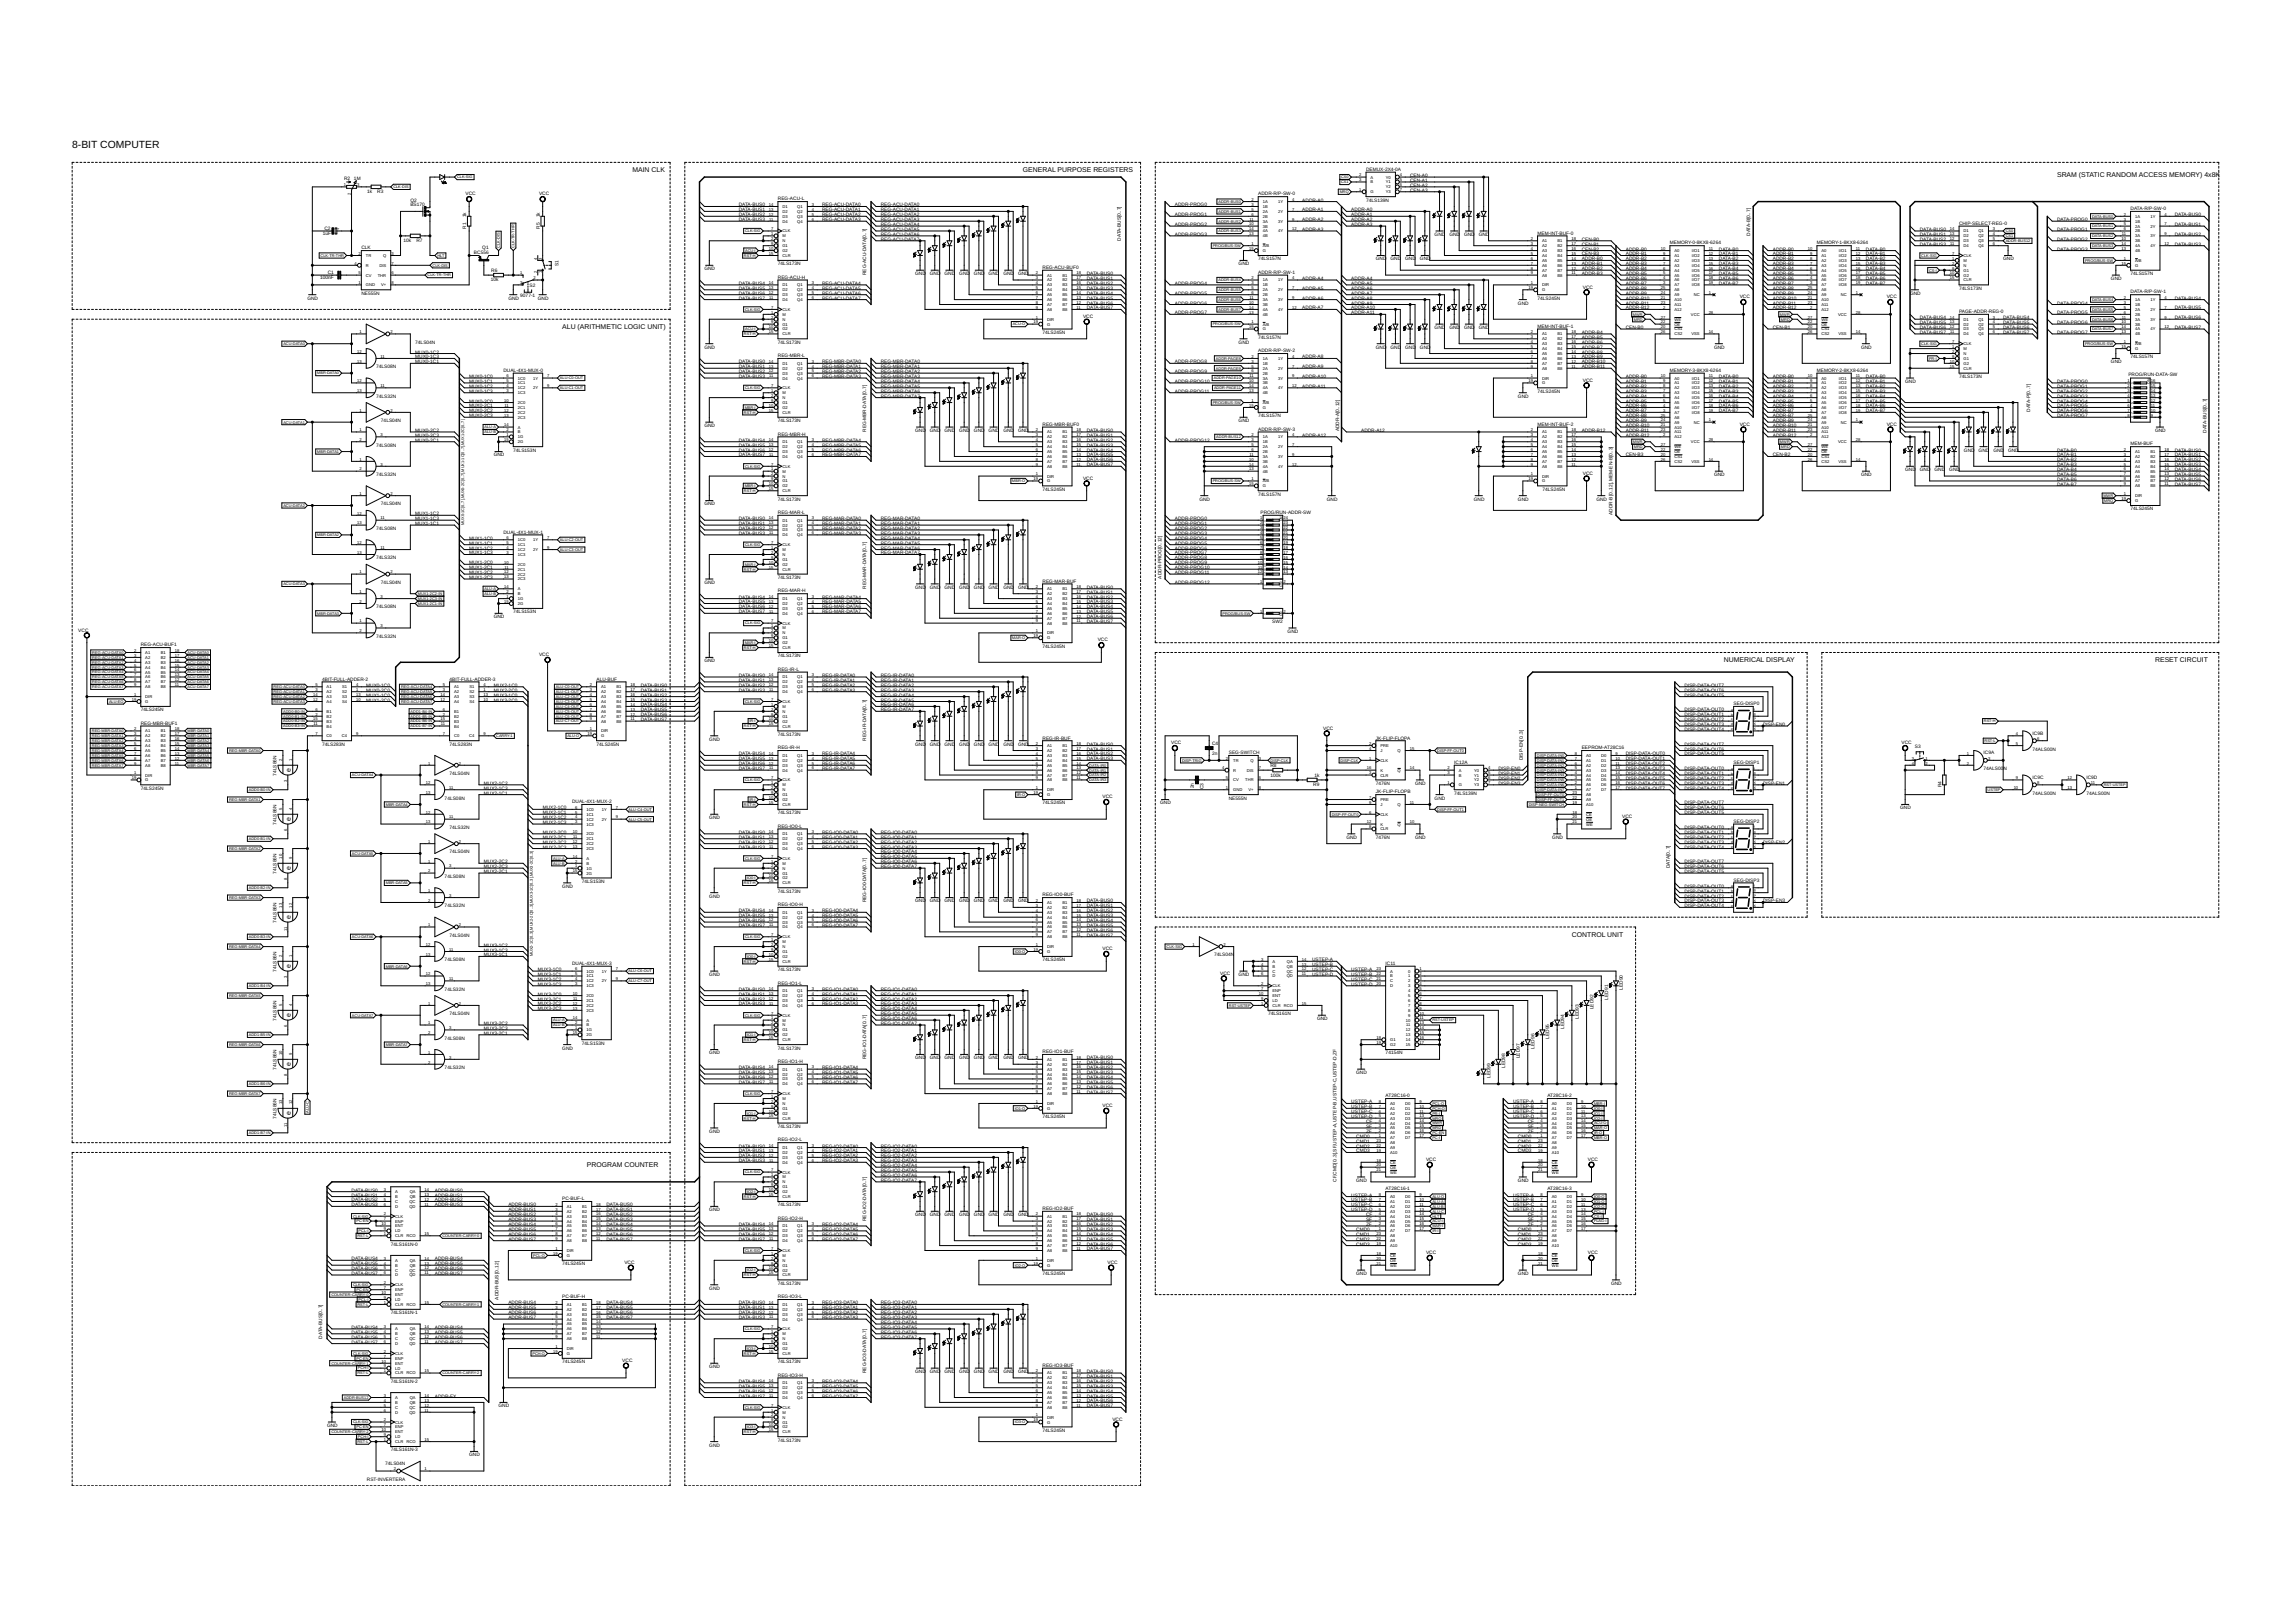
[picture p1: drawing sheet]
<svg xmlns="http://www.w3.org/2000/svg" width="1189mm" height="841mm" viewBox="0 0 1189 841" stroke-linecap="round" stroke-linejoin="round" font-family="sans-serif">
<defs><g id="words">
<text font-size="5.4" x="37" y="77">8-BIT COMPUTER</text>
<g font-size="3.6">
<text x="328" y="89">MAIN CLK</text>
<text x="530" y="89">GENERAL PURPOSE REGISTERS</text>
<text x="1066" y="92">SRAM (STATIC RANDOM ACCESS MEMORY) 4x8K</text>
<text x="291" y="170">ALU (ARITHMETIC LOGIC UNIT)</text>
<text x="893" y="343">NUMERICAL DISPLAY</text>
<text x="1117" y="343">RESET CIRCUIT</text>
<text x="151" y="400" transform="rotate(-90 151 400)">e</text>
<text x="151" y="425" transform="rotate(-90 151 425)">e</text>
<text x="151" y="451" transform="rotate(-90 151 451)">e</text>
<text x="151" y="476" transform="rotate(-90 151 476)">e</text>
<text x="815" y="485">CONTROL UNIT</text>
<text x="151" y="502" transform="rotate(-90 151 502)">e</text>
<text x="151" y="527" transform="rotate(-90 151 527)">e</text>
<text x="151" y="552" transform="rotate(-90 151 552)">e</text>
<text x="151" y="578" transform="rotate(-90 151 578)">e</text>
<text x="304" y="605">PROGRAM COUNTER</text>
</g>
<g font-size="2.5">
<text x="708" y="89">DEMUX-2X4-0A</text>
<text x="178" y="93">R2</text>
<text x="183" y="93">1M</text>
<text x="731" y="92">CEN-A0</text>
<text x="731" y="94">CEN-A1</text>
<text x="190" y="100">1k</text>
<text x="195" y="100">R3</text>
<text x="241" y="101">VCC</text>
<text x="279" y="101">VCC</text>
<text x="652" y="101">ADDR-R/P-SW-0</text>
<text x="731" y="97">CEN-A2</text>
<text x="731" y="99">CEN-A3</text>
<text x="213" y="107">BS170</text>
<text x="213" y="104">Q2</text>
<text x="383" y="107">DATA-BUS0</text>
<text x="403" y="104">REG-ACU-L</text>
<text x="426" y="107">REG-ACU-DATA0</text>
<text x="456" y="107">REG-ACU-DATA0</text>
<text x="609" y="107">ADDR-PROG0</text>
<text x="675" y="104">ADDR-A0</text>
<text x="708" y="104">74LS139N</text>
<text x="242" y="113" transform="rotate(-90 242 113)">1k</text>
<text x="280" y="113" transform="rotate(-90 280 113)">1k</text>
<text x="383" y="110">DATA-BUS1</text>
<text x="383" y="112">DATA-BUS2</text>
<text x="426" y="110">REG-ACU-DATA1</text>
<text x="426" y="112">REG-ACU-DATA2</text>
<text x="456" y="110">REG-ACU-DATA1</text>
<text x="456" y="112">REG-ACU-DATA2</text>
<text x="609" y="112">ADDR-PROG1</text>
<text x="675" y="110">ADDR-A1</text>
<text x="700" y="110">ADDR-A0</text>
<text x="700" y="112">ADDR-A1</text>
<text x="1104" y="109">DATA-R/P-SW-0</text>
<text x="1127" y="112">DATA-BUS0</text>
<text x="168" y="119">C2</text>
<text x="242" y="118" transform="rotate(-90 242 118)">R1</text>
<text x="280" y="118" transform="rotate(-90 280 118)">R5</text>
<text x="383" y="115">DATA-BUS3</text>
<text x="426" y="115">REG-ACU-DATA3</text>
<text x="456" y="115">REG-ACU-DATA3</text>
<text x="456" y="120">REG-ACU-DATA5</text>
<text x="456" y="117">REG-ACU-DATA4</text>
<text x="609" y="117">ADDR-PROG2</text>
<text x="675" y="115">ADDR-A2</text>
<text x="675" y="120">ADDR-A3</text>
<text x="700" y="115">ADDR-A2</text>
<text x="700" y="117">ADDR-A3</text>
<text x="995" y="120">DATA-BUS0</text>
<text x="1015" y="117">CHIP-SELECT-REG-0</text>
<text x="1066" y="115">DATA-PROG0</text>
<text x="1066" y="120">DATA-PROG1</text>
<text x="1127" y="117">DATA-BUS1</text>
<text x="167" y="122">1uF</text>
<text x="209" y="126">10k</text>
<text x="216" y="126">R7</text>
<text x="456" y="122">REG-ACU-DATA6</text>
<text x="456" y="125">REG-ACU-DATA7</text>
<text x="581" y="125" transform="rotate(-90 581 125)">DATA-BUS[0..7]</text>
<text x="609" y="122">ADDR-PROG3</text>
<text x="744" y="122">GND</text>
<text x="751" y="122">GND</text>
<text x="759" y="122">GND</text>
<text x="766" y="122">GND</text>
<text x="797" y="122">MEM-INT-BUF-0</text>
<text x="820" y="125">CEN-B0</text>
<text x="907" y="122" transform="rotate(-90 907 122)">DATA-B[0..7]</text>
<text x="995" y="122">DATA-BUS1</text>
<text x="995" y="125">DATA-BUS2</text>
<text x="1066" y="125">DATA-PROG2</text>
<text x="1127" y="122">DATA-BUS2</text>
<text x="187" y="129">CLK</text>
<text x="246" y="132">BC556</text>
<text x="250" y="129">Q1</text>
<text x="820" y="127">CEN-B1</text>
<text x="820" y="130">CEN-B2</text>
<text x="843" y="130">ADDR-B0</text>
<text x="865" y="127">MEMORY-0-8KX8-6264</text>
<text x="891" y="130">DATA-B0</text>
<text x="919" y="130">ADDR-B0</text>
<text x="942" y="127">MEMORY-1-8KX8-6264</text>
<text x="967" y="130">DATA-B0</text>
<text x="995" y="127">DATA-BUS3</text>
<text x="1066" y="130">DATA-PROG3</text>
<text x="1127" y="127">DATA-BUS3</text>
<text x="403" y="137">74LS173N</text>
<text x="642" y="137">GND</text>
<text x="652" y="135">74LS157N</text>
<text x="713" y="135">GND</text>
<text x="721" y="135">GND</text>
<text x="728" y="135">GND</text>
<text x="736" y="135">GND</text>
<text x="820" y="135">ADDR-B0</text>
<text x="820" y="132">CEN-B3</text>
<text x="820" y="137">ADDR-B1</text>
<text x="843" y="135">ADDR-B2</text>
<text x="843" y="137">ADDR-B3</text>
<text x="843" y="132">ADDR-B1</text>
<text x="891" y="132">DATA-B1</text>
<text x="891" y="135">DATA-B2</text>
<text x="891" y="137">DATA-B3</text>
<text x="919" y="135">ADDR-B2</text>
<text x="919" y="137">ADDR-B3</text>
<text x="919" y="132">ADDR-B1</text>
<text x="967" y="132">DATA-B1</text>
<text x="967" y="135">DATA-B2</text>
<text x="967" y="137">DATA-B3</text>
<text x="1038" y="135">GND</text>
<text x="170" y="142">C1</text>
<text x="255" y="141">R6</text>
<text x="289" y="138" transform="rotate(-90 289 138)">S1</text>
<text x="365" y="140">GND</text>
<text x="449" y="143" transform="rotate(-90 449 143)">REG-ACU-DATA[0..7]</text>
<text x="474" y="143">GND</text>
<text x="482" y="143">GND</text>
<text x="490" y="143">GND</text>
<text x="497" y="143">GND</text>
<text x="505" y="143">GND</text>
<text x="512" y="143">GND</text>
<text x="520" y="143">GND</text>
<text x="528" y="143">GND</text>
<text x="540" y="139">REG-ACU-BUF0</text>
<text x="563" y="143">DATA-BUS0</text>
<text x="652" y="142">ADDR-R/P-SW-1</text>
<text x="820" y="140">ADDR-B2</text>
<text x="820" y="143">ADDR-B3</text>
<text x="843" y="140">ADDR-B4</text>
<text x="843" y="143">ADDR-B5</text>
<text x="891" y="140">DATA-B4</text>
<text x="891" y="143">DATA-B5</text>
<text x="919" y="140">ADDR-B4</text>
<text x="919" y="143">ADDR-B5</text>
<text x="967" y="140">DATA-B4</text>
<text x="967" y="143">DATA-B5</text>
<text x="1104" y="143">74LS157N</text>
<text x="166" y="145">100nF</text>
<text x="254" y="146">10k</text>
<text x="274" y="149">S2</text>
<text x="383" y="148">DATA-BUS4</text>
<text x="403" y="144">REG-ACU-H</text>
<text x="426" y="148">REG-ACU-DATA4</text>
<text x="563" y="145">DATA-BUS1</text>
<text x="563" y="148">DATA-BUS2</text>
<text x="609" y="148">ADDR-PROG4</text>
<text x="675" y="145">ADDR-A4</text>
<text x="700" y="145">ADDR-A4</text>
<text x="700" y="148">ADDR-A5</text>
<text x="820" y="150">VCC</text>
<text x="843" y="145">ADDR-B6</text>
<text x="843" y="148">ADDR-B7</text>
<text x="891" y="145">DATA-B6</text>
<text x="891" y="148">DATA-B7</text>
<text x="919" y="145">ADDR-B6</text>
<text x="919" y="148">ADDR-B7</text>
<text x="967" y="145">DATA-B6</text>
<text x="967" y="148">DATA-B7</text>
<text x="1094" y="145">GND</text>
<text x="159" y="155">GND</text>
<text x="187" y="153">NE555N</text>
<text x="263" y="155">GND</text>
<text x="270" y="154">9077-1</text>
<text x="279" y="155">GND</text>
<text x="383" y="150">DATA-BUS5</text>
<text x="383" y="153">DATA-BUS6</text>
<text x="383" y="155">DATA-BUS7</text>
<text x="426" y="150">REG-ACU-DATA5</text>
<text x="426" y="153">REG-ACU-DATA6</text>
<text x="426" y="155">REG-ACU-DATA7</text>
<text x="563" y="150">DATA-BUS3</text>
<text x="563" y="153">DATA-BUS4</text>
<text x="563" y="155">DATA-BUS5</text>
<text x="609" y="153">ADDR-PROG5</text>
<text x="675" y="150">ADDR-A5</text>
<text x="675" y="155">ADDR-A6</text>
<text x="700" y="150">ADDR-A6</text>
<text x="700" y="153">ADDR-A7</text>
<text x="700" y="155">ADDR-A8</text>
<text x="797" y="155">74LS245N</text>
<text x="843" y="155">ADDR-B10</text>
<text x="843" y="150">ADDR-B8</text>
<text x="843" y="153">ADDR-B9</text>
<text x="902" y="155">VCC</text>
<text x="919" y="155">ADDR-B10</text>
<text x="919" y="150">ADDR-B8</text>
<text x="919" y="153">ADDR-B9</text>
<text x="978" y="155">VCC</text>
<text x="990" y="153">GND</text>
<text x="1015" y="150">74LS173N</text>
<text x="1104" y="152">DATA-R/P-SW-1</text>
<text x="1127" y="155">DATA-BUS4</text>
<text x="563" y="158">DATA-BUS6</text>
<text x="563" y="160">DATA-BUS7</text>
<text x="609" y="158">ADDR-PROG6</text>
<text x="675" y="160">ADDR-A7</text>
<text x="700" y="160">ADDR-A10</text>
<text x="700" y="158">ADDR-A9</text>
<text x="787" y="158">GND</text>
<text x="843" y="158">ADDR-B11</text>
<text x="843" y="160">ADDR-B12</text>
<text x="919" y="158">ADDR-B11</text>
<text x="919" y="160">ADDR-B12</text>
<text x="1066" y="158">DATA-PROG4</text>
<text x="1127" y="160">DATA-BUS5</text>
<text x="561" y="165">VCC</text>
<text x="609" y="163">ADDR-PROG7</text>
<text x="700" y="163">ADDR-A11</text>
<text x="995" y="165">DATA-BUS4</text>
<text x="995" y="168">DATA-BUS5</text>
<text x="1015" y="162">PAGE-ADDR-REG-0</text>
<text x="1038" y="165">DATA-BUS4</text>
<text x="1038" y="168">DATA-BUS5</text>
<text x="1066" y="163">DATA-PROG5</text>
<text x="1066" y="168">DATA-PROG6</text>
<text x="1127" y="165">DATA-BUS6</text>
<text x="540" y="173">74LS245N</text>
<text x="744" y="170">GND</text>
<text x="751" y="170">GND</text>
<text x="759" y="170">GND</text>
<text x="766" y="170">GND</text>
<text x="797" y="170">MEM-INT-BUF-1</text>
<text x="820" y="173">ADDR-B4</text>
<text x="843" y="170">CEN-B0</text>
<text x="919" y="170">CEN-B1</text>
<text x="995" y="170">DATA-BUS6</text>
<text x="995" y="173">DATA-BUS7</text>
<text x="1038" y="170">DATA-BUS6</text>
<text x="1038" y="173">DATA-BUS7</text>
<text x="1066" y="173">DATA-PROG7</text>
<text x="1127" y="170">DATA-BUS7</text>
<text x="215" y="178">74LS04N</text>
<text x="403" y="178">74LS173N</text>
<text x="642" y="178">GND</text>
<text x="652" y="176">74LS157N</text>
<text x="820" y="176">ADDR-B5</text>
<text x="820" y="178">ADDR-B6</text>
<text x="215" y="183">MUX0-1C2</text>
<text x="215" y="186">MUX0-1C3</text>
<text x="365" y="181">GND</text>
<text x="403" y="185">REG-MBR-L</text>
<text x="652" y="183">ADDR-R/P-SW-2</text>
<text x="675" y="186">ADDR-A8</text>
<text x="713" y="181">GND</text>
<text x="721" y="181">GND</text>
<text x="728" y="181">GND</text>
<text x="736" y="181">GND</text>
<text x="820" y="181">ADDR-B7</text>
<text x="820" y="183">ADDR-B8</text>
<text x="820" y="186">ADDR-B9</text>
<text x="888" y="181">GND</text>
<text x="964" y="181">GND</text>
<text x="1104" y="186">74LS157N</text>
<text x="195" y="191">74LS08N</text>
<text x="215" y="188">MUX0-1C1</text>
<text x="383" y="188">DATA-BUS0</text>
<text x="383" y="191">DATA-BUS1</text>
<text x="426" y="188">REG-MBR-DATA0</text>
<text x="426" y="191">REG-MBR-DATA1</text>
<text x="456" y="188">REG-MBR-DATA0</text>
<text x="456" y="191">REG-MBR-DATA1</text>
<text x="609" y="188">ADDR-PROG8</text>
<text x="675" y="191">ADDR-A9</text>
<text x="820" y="188">ADDR-B10</text>
<text x="820" y="191">ADDR-B11</text>
<text x="1094" y="188">GND</text>
<text x="243" y="196">MUX0-1C0</text>
<text x="261" y="193">DUAL-4X1-MUX-0</text>
<text x="383" y="193">DATA-BUS2</text>
<text x="383" y="196">DATA-BUS3</text>
<text x="426" y="193">REG-MBR-DATA2</text>
<text x="426" y="196">REG-MBR-DATA3</text>
<text x="456" y="193">REG-MBR-DATA2</text>
<text x="456" y="196">REG-MBR-DATA3</text>
<text x="609" y="193">ADDR-PROG9</text>
<text x="675" y="196">ADDR-A10</text>
<text x="820" y="198">VCC</text>
<text x="843" y="196">ADDR-B0</text>
<text x="865" y="193">MEMORY-3-8KX8-6264</text>
<text x="891" y="196">DATA-B0</text>
<text x="919" y="196">ADDR-B0</text>
<text x="942" y="193">MEMORY-2-8KX8-6264</text>
<text x="967" y="196">DATA-B0</text>
<text x="1015" y="196">74LS173N</text>
<text x="1103" y="195">PROG/RUN-DATA-SW</text>
<text x="243" y="201">MUX0-1C2</text>
<text x="243" y="204">MUX0-1C3</text>
<text x="243" y="198">MUX0-1C1</text>
<text x="456" y="198">REG-MBR-DATA4</text>
<text x="456" y="201">REG-MBR-DATA5</text>
<text x="456" y="204">REG-MBR-DATA6</text>
<text x="609" y="198">ADDR-PROG10</text>
<text x="609" y="204">ADDR-PROG11</text>
<text x="675" y="201">ADDR-A11</text>
<text x="797" y="204">74LS245N</text>
<text x="843" y="201">ADDR-B2</text>
<text x="843" y="204">ADDR-B3</text>
<text x="843" y="198">ADDR-B1</text>
<text x="891" y="198">DATA-B1</text>
<text x="891" y="201">DATA-B2</text>
<text x="891" y="204">DATA-B3</text>
<text x="919" y="201">ADDR-B2</text>
<text x="919" y="204">ADDR-B3</text>
<text x="919" y="198">ADDR-B1</text>
<text x="967" y="198">DATA-B1</text>
<text x="967" y="201">DATA-B2</text>
<text x="967" y="204">DATA-B3</text>
<text x="987" y="198">GND</text>
<text x="1066" y="198">DATA-PROG0</text>
<text x="1066" y="201">DATA-PROG1</text>
<text x="1066" y="204">DATA-PROG2</text>
<text x="195" y="206">74LS32N</text>
<text x="243" y="209">MUX0-2C0</text>
<text x="456" y="206">REG-MBR-DATA7</text>
<text x="787" y="206">GND</text>
<text x="843" y="206">ADDR-B4</text>
<text x="843" y="209">ADDR-B5</text>
<text x="891" y="206">DATA-B4</text>
<text x="891" y="209">DATA-B5</text>
<text x="919" y="206">ADDR-B4</text>
<text x="919" y="209">ADDR-B5</text>
<text x="967" y="206">DATA-B4</text>
<text x="967" y="209">DATA-B5</text>
<text x="1066" y="209">DATA-PROG4</text>
<text x="1066" y="206">DATA-PROG3</text>
<text x="243" y="211">MUX0-2C1</text>
<text x="243" y="214">MUX0-2C2</text>
<text x="843" y="211">ADDR-B6</text>
<text x="843" y="214">ADDR-B7</text>
<text x="891" y="211">DATA-B6</text>
<text x="891" y="214">DATA-B7</text>
<text x="919" y="211">ADDR-B6</text>
<text x="919" y="214">ADDR-B7</text>
<text x="967" y="211">DATA-B6</text>
<text x="967" y="214">DATA-B7</text>
<text x="1052" y="213" transform="rotate(-90 1052 213)">DATA-P[0..7]</text>
<text x="1066" y="211">DATA-PROG5</text>
<text x="1066" y="214">DATA-PROG6</text>
<text x="197" y="219">74LS04N</text>
<text x="243" y="216">MUX0-2C3</text>
<text x="365" y="221">GND</text>
<text x="403" y="219">74LS173N</text>
<text x="540" y="221">REG-MBR-BUF0</text>
<text x="642" y="219">GND</text>
<text x="652" y="216">74LS157N</text>
<text x="797" y="221">MEM-INT-BUF-2</text>
<text x="843" y="221">ADDR-B10</text>
<text x="843" y="216">ADDR-B8</text>
<text x="843" y="219">ADDR-B9</text>
<text x="902" y="221">VCC</text>
<text x="919" y="221">ADDR-B10</text>
<text x="919" y="216">ADDR-B7</text>
<text x="919" y="219">ADDR-B9</text>
<text x="978" y="221">VCC</text>
<text x="1066" y="216">DATA-PROG7</text>
<text x="215" y="224">MUX0-2C2</text>
<text x="215" y="226">MUX0-2C3</text>
<text x="403" y="226">REG-MBR-H</text>
<text x="449" y="224" transform="rotate(-90 449 224)">REG-MBR-DATA[0..7]</text>
<text x="474" y="224">GND</text>
<text x="482" y="224">GND</text>
<text x="490" y="224">GND</text>
<text x="497" y="224">GND</text>
<text x="505" y="224">GND</text>
<text x="512" y="224">GND</text>
<text x="520" y="224">GND</text>
<text x="528" y="224">GND</text>
<text x="563" y="224">DATA-BUS0</text>
<text x="563" y="226">DATA-BUS1</text>
<text x="652" y="223">ADDR-R/P-SW-3</text>
<text x="675" y="226">ADDR-A12</text>
<text x="694" y="224" transform="rotate(-90 694 224)">ADDR-A[0..12]</text>
<text x="705" y="224">ADDR-A12</text>
<text x="820" y="224">ADDR-B12</text>
<text x="843" y="224">ADDR-B11</text>
<text x="843" y="226">ADDR-B12</text>
<text x="919" y="224">ADDR-B11</text>
<text x="919" y="226">ADDR-B12</text>
<text x="1117" y="224">GND</text>
<text x="1144" y="224" transform="rotate(-90 1144 224)">DATA-BUS[0..7]</text>
<text x="195" y="231">74LS08N</text>
<text x="215" y="229">MUX0-2C1</text>
<text x="266" y="234">74LS153N</text>
<text x="383" y="229">DATA-BUS4</text>
<text x="383" y="231">DATA-BUS5</text>
<text x="383" y="234">DATA-BUS6</text>
<text x="426" y="229">REG-MBR-DATA4</text>
<text x="426" y="231">REG-MBR-DATA5</text>
<text x="426" y="234">REG-MBR-DATA6</text>
<text x="563" y="229">DATA-BUS2</text>
<text x="563" y="231">DATA-BUS3</text>
<text x="563" y="234">DATA-BUS4</text>
<text x="609" y="229">ADDR-PROG12</text>
<text x="1018" y="234">GND</text>
<text x="1025" y="234">GND</text>
<text x="1033" y="234">GND</text>
<text x="1041" y="234">GND</text>
<text x="1066" y="234">DATA-B0</text>
<text x="1104" y="231">MEM-BUF</text>
<text x="1127" y="234">DATA-BUS0</text>
<text x="256" y="237">GND</text>
<text x="383" y="237">DATA-BUS7</text>
<text x="426" y="237">REG-MBR-DATA7</text>
<text x="563" y="237">DATA-BUS5</text>
<text x="563" y="239">DATA-BUS6</text>
<text x="843" y="237">CEN-B3</text>
<text x="919" y="237">CEN-B2</text>
<text x="1066" y="237">DATA-B1</text>
<text x="1066" y="239">DATA-B2</text>
<text x="1127" y="237">DATA-BUS1</text>
<text x="1127" y="239">DATA-BUS2</text>
<text x="563" y="242">DATA-BUS7</text>
<text x="987" y="244">GND</text>
<text x="995" y="244">GND</text>
<text x="1003" y="244">GND</text>
<text x="1010" y="244">GND</text>
<text x="1066" y="244">DATA-B4</text>
<text x="1066" y="242">DATA-B3</text>
<text x="1127" y="242">DATA-BUS3</text>
<text x="1127" y="244">DATA-BUS4</text>
<text x="195" y="247">74LS32N</text>
<text x="561" y="249">VCC</text>
<text x="820" y="246">VCC</text>
<text x="888" y="247">GND</text>
<text x="964" y="247">GND</text>
<text x="1066" y="247">DATA-B5</text>
<text x="1066" y="249">DATA-B6</text>
<text x="1066" y="252">DATA-B7</text>
<text x="1127" y="247">DATA-BUS5</text>
<text x="1127" y="249">DATA-BUS6</text>
<text x="1127" y="252">DATA-BUS7</text>
<text x="540" y="254">74LS245N</text>
<text x="652" y="257">74LS157N</text>
<text x="799" y="254">74LS245N</text>
<text x="197" y="262">74LS04N</text>
<text x="365" y="262">GND</text>
<text x="403" y="259">74LS173N</text>
<text x="622" y="259">GND</text>
<text x="688" y="259">GND</text>
<text x="764" y="259">GND</text>
<text x="787" y="259">GND</text>
<text x="827" y="259">GND</text>
<text x="215" y="267">MUX1-1C2</text>
<text x="215" y="270">MUX1-1C3</text>
<text x="383" y="270">DATA-BUS0</text>
<text x="403" y="266">REG-MAR-L</text>
<text x="426" y="270">REG-MAR-DATA0</text>
<text x="456" y="270">REG-MAR-DATA0</text>
<text x="609" y="270">ADDR-PROG0</text>
<text x="653" y="266">PROG/RUN-ADDR-SW</text>
<text x="836" y="267" transform="rotate(-90 836 267)">ADDR-B[0..12],MEM-EN-B[0..3]</text>
<text x="1104" y="264">74LS245N</text>
<text x="195" y="275">74LS08N</text>
<text x="215" y="272">MUX1-1C1</text>
<text x="383" y="272">DATA-BUS1</text>
<text x="383" y="275">DATA-BUS2</text>
<text x="426" y="272">REG-MAR-DATA1</text>
<text x="426" y="275">REG-MAR-DATA2</text>
<text x="456" y="272">REG-MAR-DATA1</text>
<text x="456" y="275">REG-MAR-DATA2</text>
<text x="609" y="272">ADDR-PROG1</text>
<text x="609" y="275">ADDR-PROG2</text>
<text x="243" y="280">MUX1-1C0</text>
<text x="261" y="277">DUAL-4X1-MUX-1</text>
<text x="383" y="277">DATA-BUS3</text>
<text x="426" y="277">REG-MAR-DATA3</text>
<text x="456" y="277">REG-MAR-DATA3</text>
<text x="456" y="280">REG-MAR-DATA4</text>
<text x="609" y="277">ADDR-PROG3</text>
<text x="609" y="280">ADDR-PROG4</text>
<text x="243" y="285">MUX1-1C2</text>
<text x="243" y="287">MUX1-1C3</text>
<text x="243" y="282">MUX1-1C1</text>
<text x="456" y="282">REG-MAR-DATA5</text>
<text x="456" y="285">REG-MAR-DATA6</text>
<text x="456" y="287">REG-MAR-DATA7</text>
<text x="609" y="282">ADDR-PROG5</text>
<text x="609" y="285">ADDR-PROG6</text>
<text x="609" y="287">ADDR-PROG7</text>
<text x="195" y="290">74LS32N</text>
<text x="243" y="292">MUX1-2C0</text>
<text x="609" y="290">ADDR-PROG8</text>
<text x="609" y="292">ADDR-PROG9</text>
<text x="243" y="295">MUX1-2C1</text>
<text x="243" y="297">MUX1-2C2</text>
<text x="602" y="300" transform="rotate(-90 602 300)">ADDR-PROG[0..12]</text>
<text x="609" y="295">ADDR-PROG10</text>
<text x="609" y="297">ADDR-PROG11</text>
<text x="197" y="303">74LS04N</text>
<text x="243" y="300">MUX1-2C3</text>
<text x="365" y="303">GND</text>
<text x="403" y="300">74LS173N</text>
<text x="449" y="305" transform="rotate(-90 449 305)">REG-MAR-DATA[0..7]</text>
<text x="474" y="305">GND</text>
<text x="482" y="305">GND</text>
<text x="490" y="305">GND</text>
<text x="497" y="305">GND</text>
<text x="505" y="305">GND</text>
<text x="512" y="305">GND</text>
<text x="520" y="305">GND</text>
<text x="528" y="305">GND</text>
<text x="540" y="302">REG-MAR-BUF</text>
<text x="563" y="305">DATA-BUS0</text>
<text x="609" y="303">ADDR-PROG12</text>
<text x="383" y="310">DATA-BUS4</text>
<text x="403" y="307">REG-MAR-H</text>
<text x="426" y="310">REG-MAR-DATA4</text>
<text x="563" y="308">DATA-BUS1</text>
<text x="563" y="310">DATA-BUS2</text>
<text x="195" y="315">74LS08N</text>
<text x="266" y="318">74LS153N</text>
<text x="383" y="313">DATA-BUS5</text>
<text x="383" y="315">DATA-BUS6</text>
<text x="383" y="318">DATA-BUS7</text>
<text x="426" y="313">REG-MAR-DATA5</text>
<text x="426" y="315">REG-MAR-DATA6</text>
<text x="426" y="318">REG-MAR-DATA7</text>
<text x="563" y="313">DATA-BUS3</text>
<text x="563" y="315">DATA-BUS4</text>
<text x="563" y="318">DATA-BUS5</text>
<text x="256" y="320">GND</text>
<text x="563" y="320">DATA-BUS6</text>
<text x="563" y="323">DATA-BUS7</text>
<text x="659" y="323">SW2</text>
<text x="41" y="327">VCC</text>
<text x="667" y="328">GND</text>
<text x="73" y="335">REG-ACU-BUF1</text>
<text x="195" y="331">74LS32N</text>
<text x="540" y="336">74LS245N</text>
<text x="569" y="332">VCC</text>
<text x="279" y="340">VCC</text>
<text x="403" y="341">74LS173N</text>
<text x="365" y="343">GND</text>
<text x="403" y="348">REG-IR-L</text>
<text x="167" y="353">4BIT-FULL-ADDER-2</text>
<text x="233" y="353">4BIT-FULL-ADDER-3</text>
<text x="309" y="353">ALU-BUF</text>
<text x="383" y="351">DATA-BUS0</text>
<text x="383" y="353">DATA-BUS1</text>
<text x="426" y="351">REG-IR-DATA0</text>
<text x="426" y="353">REG-IR-DATA1</text>
<text x="456" y="351">REG-IR-DATA0</text>
<text x="456" y="353">REG-IR-DATA1</text>
<text x="190" y="356">MUX0-1C0</text>
<text x="190" y="358">MUX0-2C0</text>
<text x="256" y="356">MUX2-1C0</text>
<text x="256" y="358">MUX2-2C0</text>
<text x="332" y="356">DATA-BUS0</text>
<text x="332" y="358">DATA-BUS1</text>
<text x="383" y="356">DATA-BUS2</text>
<text x="383" y="358">DATA-BUS3</text>
<text x="426" y="356">REG-IR-DATA2</text>
<text x="426" y="358">REG-IR-DATA3</text>
<text x="456" y="356">REG-IR-DATA2</text>
<text x="456" y="358">REG-IR-DATA3</text>
<text x="873" y="358">DISP-DATA-OUT6</text>
<text x="873" y="356">DISP-DATA-OUT7</text>
<text x="190" y="361">MUX1-1C0</text>
<text x="190" y="364">MUX1-2C0</text>
<text x="256" y="361">MUX3-1C0</text>
<text x="256" y="364">MUX3-2C0</text>
<text x="332" y="361">DATA-BUS2</text>
<text x="332" y="364">DATA-BUS3</text>
<text x="456" y="361">REG-IR-DATA4</text>
<text x="456" y="364">REG-IR-DATA5</text>
<text x="873" y="361">DISP-DATA-OUT5</text>
<text x="898" y="365">SEG-DISP0</text>
<text x="73" y="369">74LS245N</text>
<text x="332" y="366">DATA-BUS4</text>
<text x="332" y="369">DATA-BUS5</text>
<text x="332" y="371">DATA-BUS6</text>
<text x="456" y="366">REG-IR-DATA6</text>
<text x="456" y="369">REG-IR-DATA7</text>
<text x="873" y="369">DISP-DATA-OUT0</text>
<text x="873" y="371">DISP-DATA-OUT1</text>
<text x="73" y="376">REG-MBR-BUF1</text>
<text x="332" y="374">DATA-BUS7</text>
<text x="873" y="374">DISP-DATA-OUT2</text>
<text x="873" y="376">DISP-DATA-OUT3</text>
<text x="914" y="376">DISP-EN0</text>
<text x="368" y="384">GND</text>
<text x="403" y="381">74LS173N</text>
<text x="449" y="384" transform="rotate(-90 449 384)">REG-IR-DATA[0..7]</text>
<text x="540" y="383">REG-IR-BUF</text>
<text x="686" y="378">VCC</text>
<text x="713" y="383">JK-FLIP-FLOPA</text>
<text x="873" y="379">DISP-DATA-OUT4</text>
<text x="1053" y="381">IC9B</text>
<text x="167" y="386">74LS283N</text>
<text x="233" y="386">74LS283N</text>
<text x="309" y="386">74LS245N</text>
<text x="403" y="388">REG-IR-H</text>
<text x="474" y="386">GND</text>
<text x="482" y="386">GND</text>
<text x="490" y="386">GND</text>
<text x="497" y="386">GND</text>
<text x="505" y="386">GND</text>
<text x="512" y="386">GND</text>
<text x="520" y="386">GND</text>
<text x="528" y="386">GND</text>
<text x="563" y="386">DATA-BUS0</text>
<text x="563" y="389">DATA-BUS1</text>
<text x="607" y="386">VCC</text>
<text x="628" y="386">C4</text>
<text x="820" y="388">EEPROM-AT28C16</text>
<text x="873" y="389">DISP-DATA-OUT6</text>
<text x="873" y="386">DISP-DATA-OUT7</text>
<text x="985" y="386">VCC</text>
<text x="992" y="388">S3</text>
<text x="1053" y="389">74ALS00N</text>
<text x="383" y="391">DATA-BUS4</text>
<text x="383" y="394">DATA-BUS5</text>
<text x="426" y="391">REG-IR-DATA4</text>
<text x="426" y="394">REG-IR-DATA5</text>
<text x="563" y="391">DATA-BUS2</text>
<text x="563" y="394">DATA-BUS3</text>
<text x="628" y="391">2n</text>
<text x="637" y="391">SEG-SWITCH</text>
<text x="754" y="396">IC12A</text>
<text x="789" y="394" transform="rotate(-90 789 394)">DISP-EN[0..3]</text>
<text x="843" y="391">DISP-DATA-OUT0</text>
<text x="843" y="394">DISP-DATA-OUT1</text>
<text x="873" y="391">DISP-DATA-OUT5</text>
<text x="898" y="396">SEG-DISP1</text>
<text x="1028" y="391">IC9A</text>
<text x="143" y="402" transform="rotate(-90 143 402)">74LS86N</text>
<text x="233" y="402">74LS04N</text>
<text x="383" y="397">DATA-BUS6</text>
<text x="383" y="399">DATA-BUS7</text>
<text x="426" y="397">REG-IR-DATA6</text>
<text x="426" y="399">REG-IR-DATA7</text>
<text x="658" y="398">R8</text>
<text x="777" y="399">DISP-EN0</text>
<text x="777" y="402">DISP-EN1</text>
<text x="843" y="397">DISP-DATA-OUT2</text>
<text x="843" y="399">DISP-DATA-OUT3</text>
<text x="843" y="402">DISP-DATA-OUT4</text>
<text x="873" y="399">DISP-DATA-OUT0</text>
<text x="873" y="402">DISP-DATA-OUT1</text>
<text x="1028" y="399">74ALS00</text>
<text x="1038" y="399">N</text>
<text x="251" y="407">MUX2-1C2</text>
<text x="658" y="402">100k</text>
<text x="681" y="407">R9</text>
<text x="681" y="403">1k</text>
<text x="713" y="407">7476N</text>
<text x="733" y="407">GND</text>
<text x="777" y="404">DISP-EN2</text>
<text x="777" y="407">DISP-EN3</text>
<text x="843" y="404">DISP-DATA-OUT5</text>
<text x="843" y="407">DISP-DATA-OUT6</text>
<text x="873" y="404">DISP-DATA-OUT2</text>
<text x="873" y="407">DISP-DATA-OUT3</text>
<text x="914" y="407">DISP-EN1</text>
<text x="1006" y="408" transform="rotate(-90 1006 408)">R4</text>
<text x="1053" y="404">IC9C</text>
<text x="1081" y="404">IC9D</text>
<text x="73" y="409">74LS245N</text>
<text x="251" y="409">MUX2-1C3</text>
<text x="251" y="412">MUX2-1C1</text>
<text x="571" y="414">VCC</text>
<text x="619" y="408" transform="rotate(-90 619 408)">2n</text>
<text x="624" y="409" transform="rotate(-90 624 409)">C3</text>
<text x="713" y="411">JK-FLIP-FLOPB</text>
<text x="754" y="412">74LS139N</text>
<text x="843" y="409">DISP-DATA-OUT7</text>
<text x="873" y="409">DISP-DATA-OUT4</text>
<text x="1053" y="412">74ALS00N</text>
<text x="1081" y="412">74ALS00N</text>
<text x="230" y="414">74LS08N</text>
<text x="281" y="419">MUX2-1C0</text>
<text x="296" y="416">DUAL-4X1-MUX-2</text>
<text x="540" y="417">74LS245N</text>
<text x="601" y="417">GND</text>
<text x="637" y="414">NE555N</text>
<text x="744" y="414">GND</text>
<text x="873" y="419">DISP-DATA-OUT6</text>
<text x="873" y="417">DISP-DATA-OUT7</text>
<text x="985" y="419">GND</text>
<text x="281" y="424">MUX2-1C2</text>
<text x="281" y="422">MUX2-1C1</text>
<text x="368" y="424">GND</text>
<text x="403" y="422">74LS173N</text>
<text x="841" y="424">VCC</text>
<text x="873" y="422">DISP-DATA-OUT5</text>
<text x="143" y="427" transform="rotate(-90 143 427)">74LS86N</text>
<text x="233" y="430">74LS32N</text>
<text x="281" y="427">MUX2-1C3</text>
<text x="403" y="429">REG-IO0-L</text>
<text x="873" y="430">DISP-DATA-OUT0</text>
<text x="898" y="426">SEG-DISP2</text>
<text x="281" y="432">MUX2-2C0</text>
<text x="281" y="435">MUX2-2C1</text>
<text x="281" y="437">MUX2-2C2</text>
<text x="383" y="432">DATA-BUS0</text>
<text x="383" y="435">DATA-BUS1</text>
<text x="383" y="437">DATA-BUS2</text>
<text x="426" y="432">REG-IO0-DATA0</text>
<text x="426" y="435">REG-IO0-DATA1</text>
<text x="426" y="437">REG-IO0-DATA2</text>
<text x="456" y="432">REG-IO0-DATA0</text>
<text x="456" y="435">REG-IO0-DATA1</text>
<text x="456" y="437">REG-IO0-DATA2</text>
<text x="698" y="435">GND</text>
<text x="713" y="435">7476N</text>
<text x="733" y="435">GND</text>
<text x="804" y="435">GND</text>
<text x="873" y="432">DISP-DATA-OUT1</text>
<text x="873" y="435">DISP-DATA-OUT2</text>
<text x="873" y="437">DISP-DATA-OUT3</text>
<text x="914" y="437">DISP-EN2</text>
<text x="233" y="442">74LS04N</text>
<text x="281" y="440">MUX2-2C3</text>
<text x="383" y="440">DATA-BUS3</text>
<text x="426" y="440">REG-IO0-DATA3</text>
<text x="456" y="440">REG-IO0-DATA3</text>
<text x="456" y="442">REG-IO0-DATA4</text>
<text x="873" y="440">DISP-DATA-OUT4</text>
<text x="251" y="447">MUX2-2C2</text>
<text x="251" y="450">MUX2-2C3</text>
<text x="456" y="445">REG-IO0-DATA5</text>
<text x="456" y="447">REG-IO0-DATA6</text>
<text x="456" y="450">REG-IO0-DATA7</text>
<text x="865" y="450" transform="rotate(-90 865 450)">DATA[0..7]</text>
<text x="873" y="450">DISP-DATA-OUT6</text>
<text x="873" y="447">DISP-DATA-OUT7</text>
<text x="143" y="453" transform="rotate(-90 143 453)">74LS86N</text>
<text x="230" y="455">74LS08N</text>
<text x="251" y="452">MUX2-2C1</text>
<text x="873" y="452">DISP-DATA-OUT5</text>
<text x="291" y="460">GND</text>
<text x="302" y="457">74LS153N</text>
<text x="873" y="460">DISP-DATA-OUT0</text>
<text x="898" y="457">SEG-DISP3</text>
<text x="368" y="465">GND</text>
<text x="403" y="463">74LS173N</text>
<text x="449" y="468" transform="rotate(-90 449 468)">REG-IO0-DATA[0..7]</text>
<text x="474" y="468">GND</text>
<text x="482" y="468">GND</text>
<text x="490" y="468">GND</text>
<text x="497" y="468">GND</text>
<text x="505" y="468">GND</text>
<text x="512" y="468">GND</text>
<text x="520" y="468">GND</text>
<text x="528" y="468">GND</text>
<text x="540" y="464">REG-IO0-BUF</text>
<text x="563" y="468">DATA-BUS0</text>
<text x="873" y="463">DISP-DATA-OUT1</text>
<text x="873" y="465">DISP-DATA-OUT2</text>
<text x="873" y="468">DISP-DATA-OUT3</text>
<text x="914" y="468">DISP-EN3</text>
<text x="230" y="470">74LS32N</text>
<text x="383" y="473">DATA-BUS4</text>
<text x="403" y="470">REG-IO0-H</text>
<text x="426" y="473">REG-IO0-DATA4</text>
<text x="563" y="470">DATA-BUS1</text>
<text x="563" y="473">DATA-BUS2</text>
<text x="873" y="470">DISP-DATA-OUT4</text>
<text x="143" y="478" transform="rotate(-90 143 478)">74LS86N</text>
<text x="383" y="475">DATA-BUS5</text>
<text x="383" y="478">DATA-BUS6</text>
<text x="426" y="475">REG-IO0-DATA5</text>
<text x="426" y="478">REG-IO0-DATA6</text>
<text x="563" y="475">DATA-BUS3</text>
<text x="563" y="478">DATA-BUS4</text>
<text x="233" y="485">74LS04N</text>
<text x="383" y="480">DATA-BUS7</text>
<text x="426" y="480">REG-IO0-DATA7</text>
<text x="563" y="480">DATA-BUS5</text>
<text x="563" y="483">DATA-BUS6</text>
<text x="563" y="485">DATA-BUS7</text>
<text x="251" y="491">MUX3-1C2</text>
<text x="251" y="493">MUX3-1C3</text>
<text x="251" y="496">MUX3-1C1</text>
<text x="571" y="492">VCC</text>
<text x="629" y="496">74LS04N</text>
<text x="143" y="504" transform="rotate(-90 143 504)">74LS86N</text>
<text x="230" y="498">74LS08N</text>
<text x="279" y="503">MUX3-1C0</text>
<text x="296" y="500">DUAL-4X1-MUX-3</text>
<text x="403" y="503">74LS173N</text>
<text x="540" y="498">74LS245N</text>
<text x="680" y="498">USTEP-A</text>
<text x="680" y="501">USTEP-B</text>
<text x="680" y="503">USTEP-C</text>
<text x="700" y="503">USTEP-A</text>
<text x="718" y="500">IC11</text>
<text x="279" y="508">MUX3-1C2</text>
<text x="279" y="506">MUX3-1C1</text>
<text x="368" y="506">GND</text>
<text x="632" y="505">VCC</text>
<text x="642" y="506">GND</text>
<text x="680" y="506">USTEP-D</text>
<text x="700" y="506">USTEP-B</text>
<text x="700" y="508">USTEP-C</text>
<text x="230" y="513">74LS32N</text>
<text x="279" y="511">MUX3-1C3</text>
<text x="279" y="516">MUX3-2C0</text>
<text x="383" y="513">DATA-BUS0</text>
<text x="383" y="516">DATA-BUS1</text>
<text x="403" y="510">REG-IO1-L</text>
<text x="426" y="513">REG-IO1-DATA0</text>
<text x="426" y="516">REG-IO1-DATA1</text>
<text x="456" y="513">REG-IO1-DATA0</text>
<text x="456" y="516">REG-IO1-DATA1</text>
<text x="700" y="511">USTEP-D</text>
<text x="841" y="513" transform="rotate(-90 841 513)">LED90</text>
<text x="279" y="518">MUX3-2C1</text>
<text x="279" y="521">MUX3-2C2</text>
<text x="383" y="518">DATA-BUS2</text>
<text x="383" y="521">DATA-BUS3</text>
<text x="426" y="518">REG-IO1-DATA2</text>
<text x="426" y="521">REG-IO1-DATA3</text>
<text x="456" y="518">REG-IO1-DATA2</text>
<text x="456" y="521">REG-IO1-DATA3</text>
<text x="833" y="518" transform="rotate(-90 833 518)">LED91</text>
<text x="233" y="526">74LS04N</text>
<text x="279" y="524">MUX3-2C3</text>
<text x="456" y="524">REG-IO1-DATA4</text>
<text x="456" y="526">REG-IO1-DATA5</text>
<text x="657" y="526">74LS161N</text>
<text x="826" y="523" transform="rotate(-90 826 523)">LED92</text>
<text x="143" y="529" transform="rotate(-90 143 529)">74LS86N</text>
<text x="251" y="531">MUX3-2C2</text>
<text x="251" y="534">MUX3-2C3</text>
<text x="456" y="529">REG-IO1-DATA6</text>
<text x="456" y="531">REG-IO1-DATA7</text>
<text x="683" y="529">GND</text>
<text x="811" y="533" transform="rotate(-90 811 533)">LED94</text>
<text x="818" y="528" transform="rotate(-90 818 528)">LED93</text>
<text x="230" y="539">74LS08N</text>
<text x="251" y="536">MUX3-2C1</text>
<text x="803" y="538" transform="rotate(-90 803 538)">LED95</text>
<text x="291" y="544">GND</text>
<text x="302" y="541">74LS153N</text>
<text x="403" y="544">74LS173N</text>
<text x="540" y="546">REG-IO1-BUF</text>
<text x="795" y="543" transform="rotate(-90 795 543)">LED96</text>
<text x="368" y="546">GND</text>
<text x="403" y="551">REG-IO1-H</text>
<text x="449" y="549" transform="rotate(-90 449 549)">REG-IO1-DATA[0..7]</text>
<text x="474" y="549">GND</text>
<text x="482" y="549">GND</text>
<text x="490" y="549">GND</text>
<text x="497" y="549">GND</text>
<text x="505" y="549">GND</text>
<text x="512" y="549">GND</text>
<text x="520" y="549">GND</text>
<text x="528" y="549">GND</text>
<text x="563" y="549">DATA-BUS0</text>
<text x="563" y="551">DATA-BUS1</text>
<text x="718" y="546">74154N</text>
<text x="788" y="548" transform="rotate(-90 788 548)">LED97</text>
<text x="143" y="554" transform="rotate(-90 143 554)">74LS86N</text>
<text x="230" y="554">74LS32N</text>
<text x="383" y="554">DATA-BUS4</text>
<text x="383" y="557">DATA-BUS5</text>
<text x="426" y="554">REG-IO1-DATA4</text>
<text x="426" y="557">REG-IO1-DATA5</text>
<text x="563" y="554">DATA-BUS2</text>
<text x="563" y="557">DATA-BUS3</text>
<text x="703" y="557">GND</text>
<text x="780" y="554" transform="rotate(-90 780 554)">LED98</text>
<text x="383" y="559">DATA-BUS6</text>
<text x="383" y="562">DATA-BUS7</text>
<text x="426" y="559">REG-IO1-DATA6</text>
<text x="426" y="562">REG-IO1-DATA7</text>
<text x="563" y="559">DATA-BUS4</text>
<text x="563" y="562">DATA-BUS5</text>
<text x="772" y="559" transform="rotate(-90 772 559)">LED99</text>
<text x="563" y="564">DATA-BUS6</text>
<text x="563" y="567">DATA-BUS7</text>
<text x="718" y="569">AT28C16-0</text>
<text x="802" y="569">AT28C16-2</text>
<text x="571" y="574">VCC</text>
<text x="700" y="572">USTEP-A</text>
<text x="700" y="574">USTEP-B</text>
<text x="784" y="572">USTEP-A</text>
<text x="784" y="574">USTEP-B</text>
<text x="143" y="580" transform="rotate(-90 143 580)">74LS86N</text>
<text x="540" y="579">74LS245N</text>
<text x="700" y="577">USTEP-C</text>
<text x="700" y="579">USTEP-D</text>
<text x="708" y="582">CF</text>
<text x="784" y="577">USTEP-C</text>
<text x="784" y="579">USTEP-D</text>
<text x="792" y="582">CF</text>
<text x="368" y="587">GND</text>
<text x="403" y="584">74LS173N</text>
<text x="708" y="584">SF</text>
<text x="708" y="587">ZF</text>
<text x="792" y="584">SF</text>
<text x="792" y="587">ZF</text>
<text x="403" y="591">REG-IO2-L</text>
<text x="703" y="590">CMD0</text>
<text x="703" y="592">CMD1</text>
<text x="787" y="590">CMD0</text>
<text x="787" y="592">CMD1</text>
<text x="383" y="595">DATA-BUS0</text>
<text x="383" y="597">DATA-BUS1</text>
<text x="383" y="600">DATA-BUS2</text>
<text x="426" y="595">REG-IO2-DATA0</text>
<text x="426" y="597">REG-IO2-DATA1</text>
<text x="426" y="600">REG-IO2-DATA2</text>
<text x="456" y="595">REG-IO2-DATA0</text>
<text x="456" y="597">REG-IO2-DATA1</text>
<text x="456" y="600">REG-IO2-DATA2</text>
<text x="703" y="595">CMD2</text>
<text x="703" y="597">CMD3</text>
<text x="787" y="595">CMD2</text>
<text x="787" y="597">CMD3</text>
<text x="383" y="602">DATA-BUS3</text>
<text x="426" y="602">REG-IO2-DATA3</text>
<text x="456" y="602">REG-IO2-DATA3</text>
<text x="456" y="605">REG-IO2-DATA4</text>
<text x="739" y="602">VCC</text>
<text x="823" y="602">VCC</text>
<text x="456" y="607">REG-IO2-DATA5</text>
<text x="456" y="610">REG-IO2-DATA6</text>
<text x="182" y="618">DATA-BUS0</text>
<text x="225" y="618">ADDR-BUS0</text>
<text x="456" y="612">REG-IO2-DATA7</text>
<text x="693" y="612" transform="rotate(-90 693 612)">CF,CMD[0..3],SF,USTEP-A,USTEP-B,USTEP-C,USTEP-D,ZF</text>
<text x="703" y="612">GND</text>
<text x="718" y="617">AT28C16-1</text>
<text x="787" y="612">GND</text>
<text x="802" y="617">AT28C16-3</text>
<text x="182" y="620">DATA-BUS1</text>
<text x="182" y="623">DATA-BUS2</text>
<text x="225" y="620">ADDR-BUS1</text>
<text x="225" y="623">ADDR-BUS2</text>
<text x="291" y="622">PC-BUF-L</text>
<text x="700" y="620">USTEP-A</text>
<text x="700" y="623">USTEP-B</text>
<text x="784" y="620">USTEP-A</text>
<text x="784" y="623">USTEP-B</text>
<text x="182" y="625">DATA-BUS3</text>
<text x="225" y="625">ADDR-BUS3</text>
<text x="263" y="625">ADDR-BUS0</text>
<text x="263" y="628">ADDR-BUS1</text>
<text x="314" y="625">DATA-BUS0</text>
<text x="314" y="628">DATA-BUS1</text>
<text x="368" y="628">GND</text>
<text x="403" y="625">74LS173N</text>
<text x="540" y="627">REG-IO2-BUF</text>
<text x="700" y="625">USTEP-C</text>
<text x="700" y="628">USTEP-D</text>
<text x="784" y="625">USTEP-C</text>
<text x="784" y="628">USTEP-D</text>
<text x="263" y="630">ADDR-BUS2</text>
<text x="263" y="633">ADDR-BUS3</text>
<text x="263" y="635">ADDR-BUS4</text>
<text x="314" y="630">DATA-BUS2</text>
<text x="314" y="633">DATA-BUS3</text>
<text x="314" y="635">DATA-BUS4</text>
<text x="383" y="635">DATA-BUS4</text>
<text x="403" y="632">REG-IO2-H</text>
<text x="426" y="635">REG-IO2-DATA4</text>
<text x="449" y="633" transform="rotate(-90 449 633)">REG-IO2-DATA[0..7]</text>
<text x="474" y="630">GND</text>
<text x="482" y="630">GND</text>
<text x="490" y="630">GND</text>
<text x="497" y="630">GND</text>
<text x="505" y="630">GND</text>
<text x="512" y="630">GND</text>
<text x="520" y="630">GND</text>
<text x="528" y="630">GND</text>
<text x="563" y="630">DATA-BUS0</text>
<text x="563" y="633">DATA-BUS1</text>
<text x="563" y="635">DATA-BUS2</text>
<text x="708" y="630">CF</text>
<text x="708" y="633">SF</text>
<text x="708" y="635">ZF</text>
<text x="792" y="630">CF</text>
<text x="792" y="633">SF</text>
<text x="792" y="635">ZF</text>
<text x="263" y="638">ADDR-BUS5</text>
<text x="263" y="640">ADDR-BUS6</text>
<text x="314" y="638">DATA-BUS5</text>
<text x="314" y="640">DATA-BUS6</text>
<text x="383" y="638">DATA-BUS5</text>
<text x="383" y="640">DATA-BUS6</text>
<text x="426" y="638">REG-IO2-DATA5</text>
<text x="426" y="640">REG-IO2-DATA6</text>
<text x="563" y="638">DATA-BUS3</text>
<text x="563" y="640">DATA-BUS4</text>
<text x="703" y="638">CMD0</text>
<text x="703" y="640">CMD1</text>
<text x="787" y="638">CMD0</text>
<text x="787" y="640">CMD1</text>
<text x="203" y="645">74LS161N-0</text>
<text x="263" y="643">ADDR-BUS7</text>
<text x="314" y="643">DATA-BUS7</text>
<text x="383" y="643">DATA-BUS7</text>
<text x="426" y="643">REG-IO2-DATA7</text>
<text x="563" y="643">DATA-BUS5</text>
<text x="563" y="645">DATA-BUS6</text>
<text x="563" y="648">DATA-BUS7</text>
<text x="703" y="643">CMD2</text>
<text x="703" y="645">CMD3</text>
<text x="787" y="643">CMD2</text>
<text x="787" y="645">CMD3</text>
<text x="182" y="653">DATA-BUS4</text>
<text x="225" y="653">ADDR-BUS4</text>
<text x="739" y="650">VCC</text>
<text x="823" y="650">VCC</text>
<text x="182" y="656">DATA-BUS5</text>
<text x="182" y="658">DATA-BUS6</text>
<text x="225" y="656">ADDR-BUS5</text>
<text x="225" y="658">ADDR-BUS6</text>
<text x="291" y="656">74LS245N</text>
<text x="324" y="655">VCC</text>
<text x="574" y="655">VCC</text>
<text x="182" y="661">DATA-BUS7</text>
<text x="225" y="661">ADDR-BUS7</text>
<text x="403" y="666">74LS173N</text>
<text x="540" y="661">74LS245N</text>
<text x="703" y="661">GND</text>
<text x="787" y="661">GND</text>
<text x="835" y="666">GND</text>
<text x="368" y="668">GND</text>
<text x="258" y="673" transform="rotate(-90 258 673)">ADDR-BUS[0..12]</text>
<text x="263" y="676">ADDR-BUS4</text>
<text x="291" y="673">PC-BUF-H</text>
<text x="314" y="676">DATA-BUS4</text>
<text x="383" y="676">DATA-BUS0</text>
<text x="403" y="673">REG-IO3-L</text>
<text x="426" y="676">REG-IO3-DATA0</text>
<text x="456" y="676">REG-IO3-DATA0</text>
<text x="203" y="681">74LS161N-1</text>
<text x="263" y="678">ADDR-BUS5</text>
<text x="263" y="681">ADDR-BUS6</text>
<text x="263" y="684">ADDR-BUS7</text>
<text x="314" y="678">DATA-BUS5</text>
<text x="314" y="681">DATA-BUS6</text>
<text x="314" y="684">DATA-BUS7</text>
<text x="383" y="678">DATA-BUS1</text>
<text x="383" y="681">DATA-BUS2</text>
<text x="383" y="684">DATA-BUS3</text>
<text x="426" y="678">REG-IO3-DATA1</text>
<text x="426" y="681">REG-IO3-DATA2</text>
<text x="426" y="684">REG-IO3-DATA3</text>
<text x="456" y="678">REG-IO3-DATA1</text>
<text x="456" y="681">REG-IO3-DATA2</text>
<text x="456" y="684">REG-IO3-DATA3</text>
<text x="182" y="689">DATA-BUS4</text>
<text x="225" y="689">ADDR-BUS4</text>
<text x="456" y="686">REG-IO3-DATA4</text>
<text x="456" y="689">REG-IO3-DATA5</text>
<text x="167" y="694" transform="rotate(-90 167 694)">DATA-BUS[0..7]</text>
<text x="182" y="691">DATA-BUS5</text>
<text x="182" y="694">DATA-BUS6</text>
<text x="225" y="691">ADDR-BUS5</text>
<text x="225" y="694">ADDR-BUS6</text>
<text x="456" y="691">REG-IO3-DATA6</text>
<text x="456" y="694">REG-IO3-DATA7</text>
<text x="182" y="696">DATA-BUS7</text>
<text x="225" y="696">ADDR-BUS7</text>
<text x="291" y="706">74LS245N</text>
<text x="323" y="706">VCC</text>
<text x="403" y="706">74LS173N</text>
<text x="368" y="709">GND</text>
<text x="403" y="713">REG-IO3-H</text>
<text x="449" y="711" transform="rotate(-90 449 711)">REG-IO3-DATA[0..7]</text>
<text x="474" y="711">GND</text>
<text x="482" y="711">GND</text>
<text x="490" y="711">GND</text>
<text x="497" y="711">GND</text>
<text x="505" y="711">GND</text>
<text x="512" y="711">GND</text>
<text x="520" y="711">GND</text>
<text x="528" y="711">GND</text>
<text x="540" y="708">REG-IO3-BUF</text>
<text x="563" y="711">DATA-BUS0</text>
<text x="203" y="717">74LS161N-2</text>
<text x="383" y="717">DATA-BUS4</text>
<text x="383" y="719">DATA-BUS5</text>
<text x="426" y="717">REG-IO3-DATA4</text>
<text x="426" y="719">REG-IO3-DATA5</text>
<text x="563" y="714">DATA-BUS1</text>
<text x="563" y="717">DATA-BUS2</text>
<text x="563" y="719">DATA-BUS3</text>
<text x="225" y="724">ADDR-EX</text>
<text x="383" y="722">DATA-BUS6</text>
<text x="383" y="724">DATA-BUS7</text>
<text x="426" y="722">REG-IO3-DATA6</text>
<text x="426" y="724">REG-IO3-DATA7</text>
<text x="563" y="722">DATA-BUS4</text>
<text x="563" y="724">DATA-BUS5</text>
<text x="258" y="729">GND</text>
<text x="563" y="727">DATA-BUS6</text>
<text x="563" y="729">DATA-BUS7</text>
<text x="577" y="736">VCC</text>
<text x="169" y="739">GND</text>
<text x="540" y="742">74LS245N</text>
<text x="368" y="750">GND</text>
<text x="403" y="747">74LS173N</text>
<text x="203" y="752">74LS161N-3</text>
<text x="243" y="755">GND</text>
<text x="200" y="759">74LS04N</text>
<text x="190" y="767">RST-INVERTERA</text>
</g>
<g font-size="2.1">
<text x="704" y="91">2</text>
<text x="704" y="94">3</text>
<text x="710" y="93">A</text>
<text x="710" y="95">B</text>
<text x="718" y="93">Y0</text>
<text x="718" y="95">Y1</text>
<text x="726" y="91">4</text>
<text x="726" y="94">5</text>
<text x="178" y="96">1</text>
<text x="182" y="101" transform="rotate(-90 182 101)">2</text>
<text x="185" y="96">3</text>
<text x="704" y="99">1</text>
<text x="710" y="100">G</text>
<text x="718" y="98">Y2</text>
<text x="718" y="100">Y3</text>
<text x="726" y="96">6</text>
<text x="726" y="99">7</text>
<text x="398" y="107">14</text>
<text x="405" y="108">D1</text>
<text x="413" y="108">Q1</text>
<text x="421" y="107">3</text>
<text x="649" y="104">2</text>
<text x="649" y="107">3</text>
<text x="654" y="105">1A</text>
<text x="654" y="108">1B</text>
<text x="662" y="105">1Y</text>
<text x="670" y="104">4</text>
<text x="398" y="112">12</text>
<text x="398" y="109">13</text>
<text x="405" y="113">D3</text>
<text x="405" y="110">D2</text>
<text x="413" y="110">Q2</text>
<text x="413" y="113">Q3</text>
<text x="421" y="109">4</text>
<text x="421" y="112">5</text>
<text x="649" y="109">5</text>
<text x="649" y="112">6</text>
<text x="654" y="110">2A</text>
<text x="654" y="113">2B</text>
<text x="662" y="110">2Y</text>
<text x="670" y="109">7</text>
<text x="1101" y="112">2</text>
<text x="1107" y="113">1A</text>
<text x="1114" y="113">1Y</text>
<text x="1122" y="112">4</text>
<text x="399" y="114">11</text>
<text x="400" y="119">7</text>
<text x="405" y="115">D4</text>
<text x="413" y="115">Q4</text>
<text x="421" y="114">6</text>
<text x="647" y="117">10</text>
<text x="647" y="119">14</text>
<text x="648" y="114">11</text>
<text x="654" y="118">3B</text>
<text x="654" y="115">3A</text>
<text x="662" y="115">3Y</text>
<text x="670" y="114">9</text>
<text x="670" y="119">12</text>
<text x="1011" y="119">14</text>
<text x="1033" y="119">3</text>
<text x="1101" y="114">3</text>
<text x="1101" y="117">5</text>
<text x="1101" y="119">6</text>
<text x="1107" y="115">1B</text>
<text x="1107" y="118">2A</text>
<text x="1114" y="118">2Y</text>
<text x="1122" y="117">7</text>
<text x="400" y="122">1</text>
<text x="400" y="124">2</text>
<text x="405" y="123">M</text>
<text x="405" y="126">N</text>
<text x="405" y="120">CLK</text>
<text x="647" y="122">13</text>
<text x="654" y="123">4B</text>
<text x="654" y="120">4A</text>
<text x="662" y="120">4Y</text>
<text x="793" y="124">2</text>
<text x="799" y="126">A1</text>
<text x="807" y="126">B1</text>
<text x="814" y="124">18</text>
<text x="1011" y="124">12</text>
<text x="1011" y="122">13</text>
<text x="1018" y="126">D3</text>
<text x="1018" y="123">D2</text>
<text x="1018" y="120">D1</text>
<text x="1025" y="120">Q1</text>
<text x="1025" y="123">Q2</text>
<text x="1025" y="126">Q3</text>
<text x="1033" y="122">4</text>
<text x="1033" y="124">5</text>
<text x="1099" y="124">10</text>
<text x="1100" y="122">11</text>
<text x="1107" y="120">2B</text>
<text x="1107" y="126">3B</text>
<text x="1107" y="123">3A</text>
<text x="1114" y="123">3Y</text>
<text x="1122" y="122">9</text>
<text x="398" y="130">10</text>
<text x="400" y="127">9</text>
<text x="405" y="128">G1</text>
<text x="405" y="131">G2</text>
<text x="647" y="130">15</text>
<text x="649" y="127">1</text>
<text x="654" y="128">A/B</text>
<text x="654" y="131">G</text>
<text x="793" y="127">3</text>
<text x="793" y="130">4</text>
<text x="799" y="128">A2</text>
<text x="799" y="131">A3</text>
<text x="807" y="131">B3</text>
<text x="807" y="128">B2</text>
<text x="814" y="130">16</text>
<text x="814" y="127">17</text>
<text x="861" y="130">10</text>
<text x="868" y="131">A0</text>
<text x="877" y="131">I/O1</text>
<text x="886" y="130">11</text>
<text x="937" y="130">10</text>
<text x="944" y="131">A0</text>
<text x="953" y="131">I/O1</text>
<text x="962" y="130">11</text>
<text x="1011" y="127">11</text>
<text x="1018" y="128">D4</text>
<text x="1025" y="128">Q4</text>
<text x="1033" y="127">6</text>
<text x="1099" y="130">13</text>
<text x="1099" y="127">14</text>
<text x="1107" y="131">4B</text>
<text x="1107" y="128">4A</text>
<text x="1114" y="128">4Y</text>
<text x="1122" y="127">12</text>
<text x="184" y="137">4</text>
<text x="186" y="132">2</text>
<text x="190" y="133">TR</text>
<text x="198" y="133">Q</text>
<text x="203" y="132">3</text>
<text x="203" y="137">7</text>
<text x="278" y="135" transform="rotate(-90 278 135)">4</text>
<text x="281" y="135" transform="rotate(-90 281 135)">3</text>
<text x="398" y="132">15</text>
<text x="405" y="133">CLR</text>
<text x="793" y="132">5</text>
<text x="793" y="135">6</text>
<text x="793" y="137">7</text>
<text x="799" y="133">A4</text>
<text x="799" y="136">A5</text>
<text x="807" y="136">B5</text>
<text x="807" y="133">B4</text>
<text x="814" y="137">13</text>
<text x="814" y="135">14</text>
<text x="814" y="132">15</text>
<text x="862" y="132">9</text>
<text x="862" y="135">8</text>
<text x="862" y="137">7</text>
<text x="868" y="133">A1</text>
<text x="868" y="136">A2</text>
<text x="877" y="133">I/O2</text>
<text x="877" y="136">I/O3</text>
<text x="886" y="132">12</text>
<text x="886" y="135">13</text>
<text x="886" y="137">15</text>
<text x="938" y="132">9</text>
<text x="938" y="135">8</text>
<text x="938" y="137">7</text>
<text x="944" y="133">A1</text>
<text x="944" y="136">A2</text>
<text x="953" y="133">I/O2</text>
<text x="953" y="136">I/O3</text>
<text x="962" y="132">12</text>
<text x="962" y="135">13</text>
<text x="962" y="137">15</text>
<text x="1012" y="135">1</text>
<text x="1012" y="137">2</text>
<text x="1012" y="132">7</text>
<text x="1018" y="136">M</text>
<text x="1018" y="133">CLK</text>
<text x="1099" y="137">15</text>
<text x="1101" y="135">1</text>
<text x="1107" y="136">A/B</text>
<text x="186" y="142">5</text>
<text x="190" y="138">R</text>
<text x="190" y="143">CV</text>
<text x="196" y="143">THR</text>
<text x="197" y="138">DIS</text>
<text x="203" y="142">6</text>
<text x="270" y="142">1</text>
<text x="278" y="142" transform="rotate(-90 278 142)">2</text>
<text x="281" y="142" transform="rotate(-90 281 142)">1</text>
<text x="537" y="142">2</text>
<text x="543" y="143">A1</text>
<text x="551" y="143">B1</text>
<text x="558" y="142">18</text>
<text x="793" y="140">8</text>
<text x="793" y="142">9</text>
<text x="799" y="138">A6</text>
<text x="799" y="141">A7</text>
<text x="799" y="143">A8</text>
<text x="807" y="143">B8</text>
<text x="807" y="141">B7</text>
<text x="807" y="138">B6</text>
<text x="814" y="142">11</text>
<text x="814" y="140">12</text>
<text x="862" y="140">6</text>
<text x="862" y="142">5</text>
<text x="868" y="138">A3</text>
<text x="868" y="141">A4</text>
<text x="868" y="143">A5</text>
<text x="877" y="138">I/O4</text>
<text x="877" y="141">I/O5</text>
<text x="877" y="143">I/O6</text>
<text x="886" y="140">16</text>
<text x="886" y="142">17</text>
<text x="938" y="140">6</text>
<text x="938" y="142">5</text>
<text x="944" y="138">A3</text>
<text x="944" y="141">A4</text>
<text x="944" y="143">A5</text>
<text x="953" y="138">I/O4</text>
<text x="953" y="141">I/O5</text>
<text x="953" y="143">I/O6</text>
<text x="962" y="140">16</text>
<text x="962" y="142">17</text>
<text x="1011" y="142">10</text>
<text x="1012" y="140">9</text>
<text x="1018" y="138">N</text>
<text x="1018" y="141">G1</text>
<text x="1018" y="143">G2</text>
<text x="1107" y="138">G</text>
<text x="186" y="147">1</text>
<text x="190" y="148">GND</text>
<text x="198" y="148">V+</text>
<text x="203" y="147">8</text>
<text x="270" y="147">3</text>
<text x="277" y="145">2</text>
<text x="398" y="150">13</text>
<text x="398" y="147">14</text>
<text x="405" y="148">D1</text>
<text x="413" y="148">Q1</text>
<text x="421" y="147">3</text>
<text x="421" y="150">4</text>
<text x="537" y="145">3</text>
<text x="537" y="147">4</text>
<text x="537" y="150">5</text>
<text x="543" y="146">A2</text>
<text x="543" y="148">A3</text>
<text x="551" y="148">B3</text>
<text x="551" y="146">B2</text>
<text x="558" y="150">15</text>
<text x="558" y="147">16</text>
<text x="558" y="145">17</text>
<text x="649" y="145">2</text>
<text x="649" y="147">3</text>
<text x="649" y="150">5</text>
<text x="654" y="146">1A</text>
<text x="654" y="148">1B</text>
<text x="662" y="146">1Y</text>
<text x="670" y="145">4</text>
<text x="670" y="150">7</text>
<text x="792" y="150">19</text>
<text x="793" y="147">1</text>
<text x="799" y="148">DIR</text>
<text x="861" y="150">25</text>
<text x="862" y="145">4</text>
<text x="862" y="147">3</text>
<text x="868" y="146">A6</text>
<text x="868" y="148">A7</text>
<text x="877" y="146">I/O7</text>
<text x="877" y="148">I/O8</text>
<text x="886" y="145">18</text>
<text x="886" y="147">19</text>
<text x="937" y="150">25</text>
<text x="938" y="145">4</text>
<text x="938" y="147">3</text>
<text x="944" y="146">A6</text>
<text x="944" y="148">A7</text>
<text x="953" y="146">I/O7</text>
<text x="953" y="148">I/O8</text>
<text x="962" y="145">18</text>
<text x="962" y="147">19</text>
<text x="1011" y="145">15</text>
<text x="1018" y="146">CLR</text>
<text x="398" y="152">12</text>
<text x="399" y="155">11</text>
<text x="405" y="153">D3</text>
<text x="405" y="151">D2</text>
<text x="413" y="151">Q2</text>
<text x="413" y="153">Q3</text>
<text x="421" y="152">5</text>
<text x="421" y="155">6</text>
<text x="537" y="152">6</text>
<text x="537" y="155">7</text>
<text x="543" y="151">A4</text>
<text x="543" y="153">A5</text>
<text x="551" y="153">B5</text>
<text x="551" y="151">B4</text>
<text x="558" y="155">13</text>
<text x="558" y="152">14</text>
<text x="648" y="155">11</text>
<text x="649" y="152">6</text>
<text x="654" y="151">2A</text>
<text x="654" y="153">2B</text>
<text x="662" y="151">2Y</text>
<text x="670" y="155">9</text>
<text x="799" y="151">G</text>
<text x="861" y="152">24</text>
<text x="861" y="155">21</text>
<text x="868" y="151">A8</text>
<text x="868" y="153">A9</text>
<text x="878" y="153">NC</text>
<text x="886" y="152">1</text>
<text x="937" y="152">24</text>
<text x="937" y="155">21</text>
<text x="944" y="151">A8</text>
<text x="944" y="153">A9</text>
<text x="954" y="153">NC</text>
<text x="962" y="152">1</text>
<text x="1101" y="155">2</text>
<text x="1122" y="155">4</text>
<text x="400" y="160">7</text>
<text x="405" y="161">CLK</text>
<text x="405" y="156">D4</text>
<text x="413" y="156">Q4</text>
<text x="537" y="157">8</text>
<text x="537" y="160">9</text>
<text x="543" y="156">A6</text>
<text x="543" y="159">A7</text>
<text x="543" y="161">A8</text>
<text x="551" y="161">B8</text>
<text x="551" y="159">B7</text>
<text x="551" y="156">B6</text>
<text x="558" y="160">11</text>
<text x="558" y="157">12</text>
<text x="647" y="157">10</text>
<text x="647" y="160">14</text>
<text x="654" y="159">3B</text>
<text x="654" y="156">3A</text>
<text x="654" y="161">4A</text>
<text x="662" y="156">3Y</text>
<text x="662" y="161">4Y</text>
<text x="670" y="160">12</text>
<text x="861" y="157">23</text>
<text x="862" y="160">2</text>
<text x="868" y="156">A10</text>
<text x="868" y="159">A11</text>
<text x="868" y="161">A12</text>
<text x="937" y="157">23</text>
<text x="938" y="160">2</text>
<text x="944" y="156">A10</text>
<text x="944" y="159">A11</text>
<text x="944" y="161">A12</text>
<text x="1101" y="157">3</text>
<text x="1101" y="160">5</text>
<text x="1107" y="156">1A</text>
<text x="1107" y="159">1B</text>
<text x="1107" y="161">2A</text>
<text x="1114" y="156">1Y</text>
<text x="1114" y="161">2Y</text>
<text x="1122" y="160">7</text>
<text x="400" y="163">1</text>
<text x="400" y="165">2</text>
<text x="400" y="168">9</text>
<text x="405" y="164">M</text>
<text x="405" y="166">N</text>
<text x="536" y="168">19</text>
<text x="537" y="165">1</text>
<text x="543" y="166">DIR</text>
<text x="647" y="163">13</text>
<text x="649" y="168">1</text>
<text x="654" y="164">4B</text>
<text x="861" y="165">27</text>
<text x="861" y="168">22</text>
<text x="868" y="166">WE</text>
<text x="876" y="164">VCC</text>
<text x="886" y="163">28</text>
<text x="937" y="165">27</text>
<text x="937" y="168">22</text>
<text x="944" y="166">WE</text>
<text x="953" y="164">VCC</text>
<text x="962" y="163">28</text>
<text x="1011" y="168">13</text>
<text x="1011" y="165">14</text>
<text x="1018" y="166">D1</text>
<text x="1025" y="166">Q1</text>
<text x="1033" y="165">3</text>
<text x="1033" y="168">4</text>
<text x="1099" y="168">10</text>
<text x="1100" y="165">11</text>
<text x="1101" y="163">6</text>
<text x="1107" y="164">2B</text>
<text x="1107" y="166">3A</text>
<text x="1114" y="166">3Y</text>
<text x="1122" y="165">9</text>
<text x="186" y="173">1</text>
<text x="202" y="173">2</text>
<text x="398" y="170">10</text>
<text x="398" y="173">15</text>
<text x="405" y="169">G1</text>
<text x="405" y="171">G2</text>
<text x="405" y="174">CLR</text>
<text x="543" y="169">G</text>
<text x="647" y="170">15</text>
<text x="654" y="169">A/B</text>
<text x="654" y="171">G</text>
<text x="793" y="173">2</text>
<text x="799" y="174">A1</text>
<text x="807" y="174">B1</text>
<text x="814" y="173">18</text>
<text x="861" y="170">20</text>
<text x="861" y="173">26</text>
<text x="868" y="169">OE</text>
<text x="868" y="171">CS1</text>
<text x="868" y="174">CS2</text>
<text x="877" y="174">VSS</text>
<text x="886" y="173">14</text>
<text x="937" y="170">20</text>
<text x="937" y="173">26</text>
<text x="944" y="169">OE</text>
<text x="944" y="171">CS1</text>
<text x="944" y="174">CS2</text>
<text x="953" y="174">VSS</text>
<text x="962" y="173">14</text>
<text x="1011" y="170">12</text>
<text x="1011" y="173">11</text>
<text x="1018" y="174">D4</text>
<text x="1018" y="171">D3</text>
<text x="1018" y="169">D2</text>
<text x="1025" y="169">Q2</text>
<text x="1025" y="171">Q3</text>
<text x="1025" y="174">Q4</text>
<text x="1033" y="170">5</text>
<text x="1033" y="173">6</text>
<text x="1099" y="173">13</text>
<text x="1099" y="170">14</text>
<text x="1107" y="169">3B</text>
<text x="1107" y="174">4B</text>
<text x="1107" y="171">4A</text>
<text x="1114" y="171">4Y</text>
<text x="1122" y="170">12</text>
<text x="793" y="175">3</text>
<text x="793" y="178">4</text>
<text x="799" y="176">A2</text>
<text x="799" y="179">A3</text>
<text x="807" y="179">B3</text>
<text x="807" y="176">B2</text>
<text x="814" y="178">16</text>
<text x="814" y="175">17</text>
<text x="1012" y="178">7</text>
<text x="1018" y="179">CLK</text>
<text x="1101" y="178">1</text>
<text x="1107" y="179">A/B</text>
<text x="185" y="183">12</text>
<text x="197" y="185">11</text>
<text x="649" y="185">2</text>
<text x="670" y="185">4</text>
<text x="793" y="180">5</text>
<text x="793" y="183">6</text>
<text x="793" y="185">7</text>
<text x="799" y="181">A4</text>
<text x="799" y="184">A5</text>
<text x="807" y="184">B5</text>
<text x="807" y="181">B4</text>
<text x="814" y="185">13</text>
<text x="814" y="183">14</text>
<text x="814" y="180">15</text>
<text x="1012" y="180">1</text>
<text x="1012" y="183">2</text>
<text x="1012" y="185">9</text>
<text x="1018" y="181">M</text>
<text x="1018" y="184">N</text>
<text x="1099" y="180">15</text>
<text x="1107" y="181">G</text>
<text x="185" y="188">13</text>
<text x="398" y="190">13</text>
<text x="398" y="188">14</text>
<text x="405" y="192">D2</text>
<text x="405" y="189">D1</text>
<text x="413" y="189">Q1</text>
<text x="413" y="192">Q2</text>
<text x="421" y="188">3</text>
<text x="421" y="190">4</text>
<text x="649" y="188">3</text>
<text x="649" y="190">5</text>
<text x="654" y="186">1A</text>
<text x="654" y="189">1B</text>
<text x="654" y="192">2A</text>
<text x="662" y="186">1Y</text>
<text x="662" y="192">2Y</text>
<text x="670" y="190">7</text>
<text x="793" y="188">8</text>
<text x="793" y="190">9</text>
<text x="799" y="186">A6</text>
<text x="799" y="189">A7</text>
<text x="799" y="192">A8</text>
<text x="807" y="192">B8</text>
<text x="807" y="189">B7</text>
<text x="807" y="186">B6</text>
<text x="814" y="190">11</text>
<text x="814" y="188">12</text>
<text x="1011" y="188">10</text>
<text x="1011" y="190">15</text>
<text x="1018" y="186">G1</text>
<text x="1018" y="189">G2</text>
<text x="1018" y="192">CLR</text>
<text x="262" y="196">6</text>
<text x="268" y="197">1C0</text>
<text x="276" y="197">1Y</text>
<text x="284" y="196">7</text>
<text x="398" y="193">12</text>
<text x="399" y="196">11</text>
<text x="405" y="197">D4</text>
<text x="405" y="194">D3</text>
<text x="413" y="194">Q3</text>
<text x="413" y="197">Q4</text>
<text x="421" y="193">5</text>
<text x="421" y="196">6</text>
<text x="648" y="196">11</text>
<text x="649" y="193">6</text>
<text x="654" y="194">2B</text>
<text x="654" y="197">3A</text>
<text x="662" y="197">3Y</text>
<text x="670" y="196">9</text>
<text x="793" y="196">1</text>
<text x="799" y="197">DIR</text>
<text x="861" y="196">10</text>
<text x="868" y="197">A0</text>
<text x="877" y="197">I/O1</text>
<text x="886" y="196">11</text>
<text x="937" y="196">10</text>
<text x="944" y="197">A0</text>
<text x="953" y="197">I/O1</text>
<text x="962" y="196">11</text>
<text x="185" y="198">12</text>
<text x="185" y="203">13</text>
<text x="197" y="201">11</text>
<text x="262" y="203">3</text>
<text x="262" y="201">4</text>
<text x="262" y="198">5</text>
<text x="268" y="202">1C2</text>
<text x="268" y="199">1C1</text>
<text x="276" y="202">2Y</text>
<text x="284" y="201">9</text>
<text x="400" y="203">1</text>
<text x="400" y="201">7</text>
<text x="405" y="202">CLK</text>
<text x="647" y="198">10</text>
<text x="647" y="203">13</text>
<text x="647" y="201">14</text>
<text x="654" y="199">3B</text>
<text x="654" y="202">4A</text>
<text x="662" y="202">4Y</text>
<text x="670" y="201">12</text>
<text x="792" y="198">19</text>
<text x="799" y="199">G</text>
<text x="862" y="198">9</text>
<text x="862" y="201">8</text>
<text x="862" y="203">7</text>
<text x="868" y="199">A1</text>
<text x="868" y="202">A2</text>
<text x="877" y="199">I/O2</text>
<text x="877" y="202">I/O3</text>
<text x="886" y="198">12</text>
<text x="886" y="201">13</text>
<text x="886" y="203">15</text>
<text x="938" y="198">9</text>
<text x="938" y="201">8</text>
<text x="938" y="203">7</text>
<text x="944" y="199">A1</text>
<text x="944" y="202">A2</text>
<text x="953" y="199">I/O2</text>
<text x="953" y="202">I/O3</text>
<text x="962" y="198">12</text>
<text x="962" y="201">13</text>
<text x="962" y="203">15</text>
<text x="1103" y="198">1</text>
<text x="1103" y="201">2</text>
<text x="1103" y="203">3</text>
<text x="1115" y="203">14</text>
<text x="1115" y="201">15</text>
<text x="1115" y="198">16</text>
<text x="261" y="208">10</text>
<text x="268" y="204">1C3</text>
<text x="268" y="209">2C0</text>
<text x="400" y="206">2</text>
<text x="400" y="208">9</text>
<text x="405" y="204">M</text>
<text x="405" y="207">N</text>
<text x="405" y="209">G1</text>
<text x="649" y="208">1</text>
<text x="654" y="209">A/B</text>
<text x="654" y="204">4B</text>
<text x="862" y="206">6</text>
<text x="862" y="208">5</text>
<text x="868" y="204">A3</text>
<text x="868" y="207">A4</text>
<text x="868" y="209">A5</text>
<text x="877" y="204">I/O4</text>
<text x="877" y="207">I/O5</text>
<text x="877" y="209">I/O6</text>
<text x="886" y="206">16</text>
<text x="886" y="208">17</text>
<text x="938" y="206">6</text>
<text x="938" y="208">5</text>
<text x="944" y="204">A3</text>
<text x="944" y="207">A4</text>
<text x="944" y="209">A5</text>
<text x="953" y="204">I/O4</text>
<text x="953" y="207">I/O5</text>
<text x="953" y="209">I/O6</text>
<text x="962" y="206">16</text>
<text x="962" y="208">17</text>
<text x="1103" y="206">4</text>
<text x="1103" y="208">5</text>
<text x="1115" y="208">12</text>
<text x="1115" y="206">13</text>
<text x="186" y="213">1</text>
<text x="202" y="213">2</text>
<text x="261" y="213">12</text>
<text x="261" y="216">13</text>
<text x="261" y="211">11</text>
<text x="268" y="212">2C1</text>
<text x="268" y="214">2C2</text>
<text x="398" y="211">10</text>
<text x="398" y="213">15</text>
<text x="405" y="212">G2</text>
<text x="405" y="214">CLR</text>
<text x="647" y="211">15</text>
<text x="654" y="212">G</text>
<text x="861" y="216">25</text>
<text x="862" y="211">4</text>
<text x="862" y="213">3</text>
<text x="868" y="212">A6</text>
<text x="868" y="214">A7</text>
<text x="877" y="212">I/O7</text>
<text x="877" y="214">I/O8</text>
<text x="886" y="211">18</text>
<text x="886" y="213">19</text>
<text x="937" y="216">25</text>
<text x="938" y="211">4</text>
<text x="938" y="213">3</text>
<text x="944" y="212">A6</text>
<text x="944" y="214">A7</text>
<text x="953" y="212">I/O7</text>
<text x="953" y="214">I/O8</text>
<text x="962" y="211">18</text>
<text x="962" y="213">19</text>
<text x="1103" y="211">6</text>
<text x="1103" y="213">7</text>
<text x="1103" y="216">8</text>
<text x="1115" y="216">9</text>
<text x="1115" y="213">10</text>
<text x="1115" y="211">11</text>
<text x="261" y="221">14</text>
<text x="268" y="217">2C3</text>
<text x="861" y="218">24</text>
<text x="861" y="221">21</text>
<text x="868" y="217">A8</text>
<text x="868" y="220">A9</text>
<text x="878" y="220">NC</text>
<text x="886" y="218">1</text>
<text x="937" y="218">24</text>
<text x="937" y="221">21</text>
<text x="944" y="217">A8</text>
<text x="944" y="220">A9</text>
<text x="954" y="220">NC</text>
<text x="962" y="218">1</text>
<text x="186" y="223">1</text>
<text x="197" y="226">3</text>
<text x="262" y="226">1</text>
<text x="262" y="223">2</text>
<text x="268" y="227">1G</text>
<text x="268" y="225">B</text>
<text x="268" y="222">A</text>
<text x="537" y="223">2</text>
<text x="537" y="226">3</text>
<text x="543" y="225">A1</text>
<text x="543" y="227">A2</text>
<text x="551" y="227">B2</text>
<text x="551" y="225">B1</text>
<text x="558" y="226">17</text>
<text x="558" y="223">18</text>
<text x="649" y="226">2</text>
<text x="654" y="227">1A</text>
<text x="662" y="227">1Y</text>
<text x="670" y="226">4</text>
<text x="793" y="223">2</text>
<text x="793" y="226">3</text>
<text x="799" y="225">A1</text>
<text x="799" y="227">A2</text>
<text x="807" y="227">B2</text>
<text x="807" y="225">B1</text>
<text x="814" y="226">17</text>
<text x="814" y="223">18</text>
<text x="861" y="223">23</text>
<text x="862" y="226">2</text>
<text x="868" y="222">A10</text>
<text x="868" y="225">A11</text>
<text x="868" y="227">A12</text>
<text x="937" y="223">23</text>
<text x="938" y="226">2</text>
<text x="944" y="222">A10</text>
<text x="944" y="225">A11</text>
<text x="944" y="227">A12</text>
<text x="186" y="229">2</text>
<text x="261" y="229">15</text>
<text x="268" y="230">2G</text>
<text x="398" y="234">12</text>
<text x="398" y="231">13</text>
<text x="398" y="229">14</text>
<text x="405" y="232">D2</text>
<text x="405" y="230">D1</text>
<text x="413" y="230">Q1</text>
<text x="413" y="232">Q2</text>
<text x="421" y="229">3</text>
<text x="421" y="231">4</text>
<text x="421" y="234">5</text>
<text x="537" y="229">4</text>
<text x="537" y="231">5</text>
<text x="537" y="234">6</text>
<text x="543" y="230">A3</text>
<text x="543" y="232">A4</text>
<text x="551" y="232">B4</text>
<text x="551" y="230">B3</text>
<text x="558" y="234">14</text>
<text x="558" y="231">15</text>
<text x="558" y="229">16</text>
<text x="649" y="229">3</text>
<text x="649" y="231">5</text>
<text x="649" y="234">6</text>
<text x="654" y="230">1B</text>
<text x="654" y="232">2A</text>
<text x="662" y="232">2Y</text>
<text x="670" y="231">7</text>
<text x="793" y="229">4</text>
<text x="793" y="231">5</text>
<text x="793" y="234">6</text>
<text x="799" y="230">A3</text>
<text x="799" y="232">A4</text>
<text x="807" y="232">B4</text>
<text x="807" y="230">B3</text>
<text x="814" y="234">14</text>
<text x="814" y="231">15</text>
<text x="814" y="229">16</text>
<text x="861" y="231">27</text>
<text x="861" y="234">22</text>
<text x="868" y="232">WE</text>
<text x="876" y="230">VCC</text>
<text x="886" y="229">28</text>
<text x="937" y="231">27</text>
<text x="937" y="234">22</text>
<text x="944" y="232">WE</text>
<text x="953" y="230">VCC</text>
<text x="962" y="229">28</text>
<text x="1101" y="234">2</text>
<text x="1122" y="234">18</text>
<text x="186" y="239">1</text>
<text x="399" y="236">11</text>
<text x="405" y="237">D4</text>
<text x="405" y="235">D3</text>
<text x="413" y="235">Q3</text>
<text x="413" y="237">Q4</text>
<text x="421" y="236">6</text>
<text x="537" y="236">7</text>
<text x="537" y="239">8</text>
<text x="543" y="235">A5</text>
<text x="543" y="237">A6</text>
<text x="543" y="240">A7</text>
<text x="551" y="240">B7</text>
<text x="551" y="237">B6</text>
<text x="551" y="235">B5</text>
<text x="558" y="239">12</text>
<text x="558" y="236">13</text>
<text x="647" y="239">10</text>
<text x="648" y="236">11</text>
<text x="654" y="235">2B</text>
<text x="654" y="240">3B</text>
<text x="654" y="237">3A</text>
<text x="662" y="237">3Y</text>
<text x="670" y="236">9</text>
<text x="793" y="236">7</text>
<text x="793" y="239">8</text>
<text x="799" y="235">A5</text>
<text x="799" y="237">A6</text>
<text x="799" y="240">A7</text>
<text x="807" y="240">B7</text>
<text x="807" y="237">B6</text>
<text x="807" y="235">B5</text>
<text x="814" y="239">12</text>
<text x="814" y="236">13</text>
<text x="861" y="236">20</text>
<text x="861" y="239">26</text>
<text x="868" y="235">OE</text>
<text x="868" y="237">CS1</text>
<text x="868" y="240">CS2</text>
<text x="877" y="240">VSS</text>
<text x="886" y="239">14</text>
<text x="937" y="236">20</text>
<text x="937" y="239">26</text>
<text x="944" y="235">OE</text>
<text x="944" y="237">CS1</text>
<text x="944" y="240">CS2</text>
<text x="953" y="240">VSS</text>
<text x="962" y="239">14</text>
<text x="1101" y="236">3</text>
<text x="1101" y="239">4</text>
<text x="1107" y="235">A1</text>
<text x="1107" y="237">A2</text>
<text x="1107" y="240">A3</text>
<text x="1114" y="240">B3</text>
<text x="1114" y="237">B2</text>
<text x="1114" y="235">B1</text>
<text x="1122" y="239">16</text>
<text x="1122" y="236">17</text>
<text x="186" y="244">2</text>
<text x="197" y="241">3</text>
<text x="400" y="244">1</text>
<text x="400" y="241">7</text>
<text x="405" y="245">M</text>
<text x="405" y="242">CLK</text>
<text x="537" y="241">9</text>
<text x="543" y="242">A8</text>
<text x="551" y="242">B8</text>
<text x="558" y="241">11</text>
<text x="647" y="244">13</text>
<text x="647" y="241">14</text>
<text x="654" y="245">4B</text>
<text x="654" y="242">4A</text>
<text x="662" y="242">4Y</text>
<text x="670" y="241">12</text>
<text x="793" y="241">9</text>
<text x="799" y="242">A8</text>
<text x="807" y="242">B8</text>
<text x="814" y="241">11</text>
<text x="1101" y="241">5</text>
<text x="1101" y="244">6</text>
<text x="1107" y="242">A4</text>
<text x="1107" y="245">A5</text>
<text x="1114" y="245">B5</text>
<text x="1114" y="242">B4</text>
<text x="1122" y="244">14</text>
<text x="1122" y="241">15</text>
<text x="398" y="251">10</text>
<text x="400" y="246">2</text>
<text x="400" y="249">9</text>
<text x="405" y="247">N</text>
<text x="405" y="250">G1</text>
<text x="536" y="249">19</text>
<text x="537" y="246">1</text>
<text x="543" y="247">DIR</text>
<text x="543" y="250">G</text>
<text x="647" y="251">15</text>
<text x="649" y="249">1</text>
<text x="654" y="250">A/B</text>
<text x="792" y="249">19</text>
<text x="793" y="246">1</text>
<text x="799" y="247">DIR</text>
<text x="799" y="250">G</text>
<text x="1101" y="246">7</text>
<text x="1101" y="249">8</text>
<text x="1101" y="251">9</text>
<text x="1107" y="247">A6</text>
<text x="1107" y="250">A7</text>
<text x="1114" y="250">B7</text>
<text x="1114" y="247">B6</text>
<text x="1122" y="251">11</text>
<text x="1122" y="249">12</text>
<text x="1122" y="246">13</text>
<text x="186" y="256">1</text>
<text x="202" y="256">2</text>
<text x="398" y="254">15</text>
<text x="405" y="253">G2</text>
<text x="405" y="255">CLR</text>
<text x="654" y="253">G</text>
<text x="1101" y="256">1</text>
<text x="1107" y="258">DIR</text>
<text x="1107" y="253">A8</text>
<text x="1114" y="253">B8</text>
<text x="1099" y="259">19</text>
<text x="1107" y="260">G</text>
<text x="185" y="267">12</text>
<text x="197" y="269">11</text>
<text x="398" y="269">14</text>
<text x="421" y="269">3</text>
<text x="653" y="269">1</text>
<text x="665" y="269">24</text>
<text x="185" y="272">13</text>
<text x="398" y="274">12</text>
<text x="398" y="272">13</text>
<text x="405" y="275">D3</text>
<text x="405" y="273">D2</text>
<text x="405" y="270">D1</text>
<text x="413" y="270">Q1</text>
<text x="413" y="273">Q2</text>
<text x="413" y="275">Q3</text>
<text x="421" y="272">4</text>
<text x="421" y="274">5</text>
<text x="653" y="272">2</text>
<text x="653" y="274">3</text>
<text x="665" y="274">22</text>
<text x="665" y="272">23</text>
<text x="185" y="282">12</text>
<text x="262" y="282">5</text>
<text x="262" y="279">6</text>
<text x="268" y="280">1C0</text>
<text x="276" y="280">1Y</text>
<text x="284" y="279">7</text>
<text x="399" y="277">11</text>
<text x="400" y="282">7</text>
<text x="405" y="278">D4</text>
<text x="413" y="278">Q4</text>
<text x="421" y="277">6</text>
<text x="653" y="277">4</text>
<text x="653" y="279">5</text>
<text x="653" y="282">6</text>
<text x="665" y="282">19</text>
<text x="665" y="279">20</text>
<text x="665" y="277">21</text>
<text x="185" y="287">13</text>
<text x="197" y="284">11</text>
<text x="262" y="287">3</text>
<text x="262" y="284">4</text>
<text x="268" y="286">1C2</text>
<text x="268" y="283">1C1</text>
<text x="276" y="286">2Y</text>
<text x="284" y="284">9</text>
<text x="400" y="284">1</text>
<text x="400" y="287">2</text>
<text x="405" y="286">M</text>
<text x="405" y="283">CLK</text>
<text x="653" y="284">7</text>
<text x="653" y="287">8</text>
<text x="665" y="287">17</text>
<text x="665" y="284">18</text>
<text x="261" y="292">10</text>
<text x="268" y="288">1C3</text>
<text x="268" y="293">2C0</text>
<text x="398" y="292">10</text>
<text x="400" y="290">9</text>
<text x="405" y="288">N</text>
<text x="405" y="291">G1</text>
<text x="405" y="293">G2</text>
<text x="652" y="292">10</text>
<text x="653" y="290">9</text>
<text x="665" y="290">16</text>
<text x="665" y="292">15</text>
<text x="186" y="297">1</text>
<text x="202" y="297">2</text>
<text x="261" y="297">12</text>
<text x="261" y="300">13</text>
<text x="261" y="295">11</text>
<text x="268" y="296">2C1</text>
<text x="268" y="298">2C2</text>
<text x="398" y="295">15</text>
<text x="405" y="296">CLR</text>
<text x="652" y="297">12</text>
<text x="652" y="295">11</text>
<text x="665" y="297">13</text>
<text x="665" y="295">14</text>
<text x="261" y="305">14</text>
<text x="268" y="301">2C3</text>
<text x="268" y="306">A</text>
<text x="537" y="305">2</text>
<text x="543" y="306">A1</text>
<text x="551" y="306">B1</text>
<text x="558" y="305">18</text>
<text x="653" y="302">1</text>
<text x="665" y="302">2</text>
<text x="186" y="307">1</text>
<text x="197" y="310">3</text>
<text x="262" y="310">1</text>
<text x="262" y="307">2</text>
<text x="268" y="311">1G</text>
<text x="268" y="308">B</text>
<text x="398" y="310">14</text>
<text x="405" y="311">D1</text>
<text x="413" y="311">Q1</text>
<text x="421" y="310">3</text>
<text x="537" y="307">3</text>
<text x="537" y="310">4</text>
<text x="543" y="308">A2</text>
<text x="543" y="311">A3</text>
<text x="551" y="311">B3</text>
<text x="551" y="308">B2</text>
<text x="558" y="310">16</text>
<text x="558" y="307">17</text>
<text x="186" y="312">2</text>
<text x="261" y="312">15</text>
<text x="268" y="313">2G</text>
<text x="398" y="315">12</text>
<text x="398" y="312">13</text>
<text x="399" y="317">11</text>
<text x="405" y="316">D3</text>
<text x="405" y="313">D2</text>
<text x="413" y="313">Q2</text>
<text x="413" y="316">Q3</text>
<text x="421" y="312">4</text>
<text x="421" y="315">5</text>
<text x="421" y="317">6</text>
<text x="537" y="312">5</text>
<text x="537" y="315">6</text>
<text x="537" y="317">7</text>
<text x="543" y="313">A4</text>
<text x="543" y="316">A5</text>
<text x="551" y="316">B5</text>
<text x="551" y="313">B4</text>
<text x="558" y="317">13</text>
<text x="558" y="315">14</text>
<text x="558" y="312">15</text>
<text x="653" y="317">1</text>
<text x="665" y="317">2</text>
<text x="186" y="323">1</text>
<text x="400" y="323">7</text>
<text x="405" y="324">CLK</text>
<text x="405" y="319">D4</text>
<text x="413" y="319">Q4</text>
<text x="537" y="320">8</text>
<text x="537" y="323">9</text>
<text x="543" y="319">A6</text>
<text x="543" y="321">A7</text>
<text x="543" y="324">A8</text>
<text x="551" y="324">B8</text>
<text x="551" y="321">B7</text>
<text x="551" y="319">B6</text>
<text x="558" y="323">11</text>
<text x="558" y="320">12</text>
<text x="186" y="328">2</text>
<text x="197" y="325">3</text>
<text x="400" y="325">1</text>
<text x="400" y="328">2</text>
<text x="405" y="326">M</text>
<text x="405" y="329">N</text>
<text x="537" y="328">1</text>
<text x="543" y="329">DIR</text>
<text x="398" y="333">10</text>
<text x="398" y="335">15</text>
<text x="400" y="330">9</text>
<text x="405" y="331">G1</text>
<text x="405" y="334">G2</text>
<text x="536" y="330">19</text>
<text x="543" y="331">G</text>
<text x="69" y="338">2</text>
<text x="69" y="340">3</text>
<text x="75" y="339">A1</text>
<text x="75" y="341">A2</text>
<text x="83" y="341">B2</text>
<text x="83" y="339">B1</text>
<text x="91" y="340">17</text>
<text x="91" y="338">18</text>
<text x="405" y="336">CLR</text>
<text x="69" y="343">4</text>
<text x="69" y="345">5</text>
<text x="69" y="348">6</text>
<text x="75" y="344">A3</text>
<text x="75" y="347">A4</text>
<text x="83" y="347">B4</text>
<text x="83" y="344">B3</text>
<text x="91" y="348">14</text>
<text x="91" y="345">15</text>
<text x="91" y="343">16</text>
<text x="69" y="350">7</text>
<text x="69" y="353">8</text>
<text x="75" y="349">A5</text>
<text x="75" y="352">A6</text>
<text x="83" y="352">B6</text>
<text x="83" y="349">B5</text>
<text x="91" y="353">12</text>
<text x="91" y="350">13</text>
<text x="398" y="353">13</text>
<text x="398" y="350">14</text>
<text x="405" y="352">D1</text>
<text x="413" y="352">Q1</text>
<text x="421" y="350">3</text>
<text x="421" y="353">4</text>
<text x="69" y="356">9</text>
<text x="75" y="354">A7</text>
<text x="75" y="357">A8</text>
<text x="83" y="357">B8</text>
<text x="83" y="354">B7</text>
<text x="91" y="356">11</text>
<text x="163" y="358">3</text>
<text x="163" y="356">5</text>
<text x="169" y="359">A2</text>
<text x="169" y="357">A1</text>
<text x="177" y="359">S2</text>
<text x="177" y="357">S1</text>
<text x="185" y="358">1</text>
<text x="185" y="356">4</text>
<text x="229" y="358">3</text>
<text x="229" y="356">5</text>
<text x="235" y="359">A2</text>
<text x="235" y="357">A1</text>
<text x="243" y="359">S2</text>
<text x="243" y="357">S1</text>
<text x="251" y="358">1</text>
<text x="251" y="356">4</text>
<text x="306" y="356">2</text>
<text x="306" y="358">3</text>
<text x="312" y="357">A1</text>
<text x="312" y="359">A2</text>
<text x="319" y="359">B2</text>
<text x="319" y="357">B1</text>
<text x="327" y="358">17</text>
<text x="327" y="356">18</text>
<text x="398" y="356">12</text>
<text x="399" y="358">11</text>
<text x="405" y="359">D4</text>
<text x="405" y="357">D3</text>
<text x="405" y="354">D2</text>
<text x="413" y="354">Q2</text>
<text x="413" y="357">Q3</text>
<text x="413" y="359">Q4</text>
<text x="421" y="356">5</text>
<text x="421" y="358">6</text>
<text x="68" y="363">19</text>
<text x="69" y="361">1</text>
<text x="75" y="362">DIR</text>
<text x="75" y="364">G</text>
<text x="162" y="363">12</text>
<text x="162" y="361">14</text>
<text x="169" y="364">A4</text>
<text x="169" y="362">A3</text>
<text x="177" y="364">S4</text>
<text x="177" y="362">S3</text>
<text x="185" y="363">10</text>
<text x="185" y="361">13</text>
<text x="228" y="363">12</text>
<text x="228" y="361">14</text>
<text x="235" y="364">A4</text>
<text x="235" y="362">A3</text>
<text x="243" y="364">S4</text>
<text x="243" y="362">S3</text>
<text x="251" y="363">10</text>
<text x="251" y="361">13</text>
<text x="306" y="361">4</text>
<text x="306" y="363">5</text>
<text x="306" y="366">6</text>
<text x="312" y="362">A3</text>
<text x="312" y="364">A4</text>
<text x="319" y="364">B4</text>
<text x="319" y="362">B3</text>
<text x="327" y="366">14</text>
<text x="327" y="363">15</text>
<text x="327" y="361">16</text>
<text x="400" y="366">1</text>
<text x="400" y="363">7</text>
<text x="405" y="364">CLK</text>
<text x="163" y="371">2</text>
<text x="163" y="368">6</text>
<text x="169" y="372">B2</text>
<text x="169" y="369">B1</text>
<text x="229" y="371">2</text>
<text x="229" y="368">6</text>
<text x="235" y="372">B2</text>
<text x="235" y="369">B1</text>
<text x="306" y="368">7</text>
<text x="306" y="371">8</text>
<text x="312" y="367">A5</text>
<text x="312" y="369">A6</text>
<text x="312" y="372">A7</text>
<text x="319" y="372">B7</text>
<text x="319" y="369">B6</text>
<text x="319" y="367">B5</text>
<text x="327" y="371">12</text>
<text x="327" y="368">13</text>
<text x="400" y="368">2</text>
<text x="400" y="371">9</text>
<text x="405" y="367">M</text>
<text x="405" y="369">N</text>
<text x="405" y="372">G1</text>
<text x="162" y="373">15</text>
<text x="162" y="376">11</text>
<text x="169" y="377">B4</text>
<text x="169" y="374">B3</text>
<text x="228" y="373">15</text>
<text x="228" y="376">11</text>
<text x="235" y="377">B4</text>
<text x="235" y="374">B3</text>
<text x="306" y="373">9</text>
<text x="312" y="374">A8</text>
<text x="319" y="374">B8</text>
<text x="327" y="373">11</text>
<text x="398" y="373">10</text>
<text x="398" y="376">15</text>
<text x="405" y="374">G2</text>
<text x="405" y="377">CLR</text>
<text x="69" y="378">2</text>
<text x="69" y="381">3</text>
<text x="69" y="383">4</text>
<text x="75" y="380">A1</text>
<text x="75" y="382">A2</text>
<text x="83" y="382">B2</text>
<text x="83" y="380">B1</text>
<text x="91" y="383">16</text>
<text x="91" y="381">17</text>
<text x="91" y="378">18</text>
<text x="163" y="381">7</text>
<text x="169" y="382">C0</text>
<text x="177" y="382">C4</text>
<text x="185" y="381">9</text>
<text x="229" y="381">7</text>
<text x="235" y="382">C0</text>
<text x="243" y="382">C4</text>
<text x="251" y="381">9</text>
<text x="304" y="381">19</text>
<text x="306" y="378">1</text>
<text x="312" y="380">DIR</text>
<text x="312" y="382">G</text>
<text x="1045" y="381">4</text>
<text x="1056" y="383">6</text>
<text x="69" y="386">5</text>
<text x="69" y="389">6</text>
<text x="75" y="385">A3</text>
<text x="75" y="387">A4</text>
<text x="75" y="390">A5</text>
<text x="83" y="390">B5</text>
<text x="83" y="387">B4</text>
<text x="83" y="385">B3</text>
<text x="91" y="389">14</text>
<text x="91" y="386">15</text>
<text x="537" y="386">2</text>
<text x="537" y="389">3</text>
<text x="543" y="387">A1</text>
<text x="543" y="390">A2</text>
<text x="551" y="390">B2</text>
<text x="551" y="387">B1</text>
<text x="558" y="389">17</text>
<text x="558" y="386">18</text>
<text x="710" y="386">2</text>
<text x="710" y="389">4</text>
<text x="715" y="387">PRE</text>
<text x="715" y="390">J</text>
<text x="724" y="390">Q</text>
<text x="731" y="389">15</text>
<text x="1045" y="386">5</text>
<text x="69" y="391">7</text>
<text x="69" y="394">8</text>
<text x="75" y="392">A6</text>
<text x="75" y="395">A7</text>
<text x="83" y="395">B7</text>
<text x="83" y="392">B6</text>
<text x="91" y="394">12</text>
<text x="91" y="391">13</text>
<text x="146" y="394" transform="rotate(-90 146 394)">2</text>
<text x="151" y="394" transform="rotate(-90 151 394)">1</text>
<text x="398" y="394">13</text>
<text x="398" y="391">14</text>
<text x="405" y="395">D2</text>
<text x="405" y="392">D1</text>
<text x="413" y="392">Q1</text>
<text x="413" y="395">Q2</text>
<text x="421" y="391">3</text>
<text x="421" y="394">4</text>
<text x="537" y="391">4</text>
<text x="537" y="394">5</text>
<text x="543" y="392">A3</text>
<text x="543" y="395">A4</text>
<text x="551" y="395">B4</text>
<text x="551" y="392">B3</text>
<text x="558" y="394">15</text>
<text x="558" y="391">16</text>
<text x="635" y="394">2</text>
<text x="639" y="395">TR</text>
<text x="648" y="395">Q</text>
<text x="652" y="394">3</text>
<text x="710" y="394">1</text>
<text x="715" y="395">CLK</text>
<text x="816" y="394">7</text>
<text x="816" y="391">8</text>
<text x="822" y="395">A1</text>
<text x="822" y="392">A0</text>
<text x="830" y="392">D0</text>
<text x="830" y="395">D1</text>
<text x="837" y="391">9</text>
<text x="837" y="394">10</text>
<text x="991" y="394">3</text>
<text x="998" y="394">1</text>
<text x="1019" y="391">1</text>
<text x="1030" y="394">3</text>
<text x="69" y="401">1</text>
<text x="69" y="396">9</text>
<text x="75" y="397">A8</text>
<text x="83" y="397">B8</text>
<text x="91" y="396">11</text>
<text x="222" y="396">1</text>
<text x="238" y="396">2</text>
<text x="398" y="396">12</text>
<text x="399" y="399">11</text>
<text x="405" y="400">D4</text>
<text x="405" y="397">D3</text>
<text x="413" y="397">Q3</text>
<text x="413" y="400">Q4</text>
<text x="421" y="396">5</text>
<text x="421" y="399">6</text>
<text x="537" y="396">6</text>
<text x="537" y="399">7</text>
<text x="537" y="401">8</text>
<text x="543" y="397">A5</text>
<text x="543" y="400">A6</text>
<text x="551" y="400">B6</text>
<text x="551" y="397">B5</text>
<text x="558" y="401">12</text>
<text x="558" y="399">13</text>
<text x="558" y="396">14</text>
<text x="633" y="399">4</text>
<text x="639" y="400">R</text>
<text x="646" y="400">DIS</text>
<text x="652" y="399">7</text>
<text x="708" y="399">16</text>
<text x="710" y="401">3</text>
<text x="715" y="400">K</text>
<text x="724" y="400">Q</text>
<text x="731" y="399">14</text>
<text x="750" y="399">2</text>
<text x="750" y="401">3</text>
<text x="756" y="400">A</text>
<text x="764" y="400">Y0</text>
<text x="771" y="399">4</text>
<text x="771" y="401">5</text>
<text x="816" y="401">4</text>
<text x="816" y="399">5</text>
<text x="816" y="396">6</text>
<text x="822" y="400">A3</text>
<text x="822" y="397">A2</text>
<text x="830" y="397">D2</text>
<text x="830" y="400">D3</text>
<text x="837" y="396">11</text>
<text x="837" y="399">13</text>
<text x="837" y="401">14</text>
<text x="991" y="396">4</text>
<text x="998" y="396">2</text>
<text x="1019" y="396">2</text>
<text x="68" y="404">19</text>
<text x="75" y="402">DIR</text>
<text x="75" y="405">G</text>
<text x="149" y="405" transform="rotate(-90 149 405)">3</text>
<text x="221" y="406">12</text>
<text x="400" y="406">1</text>
<text x="400" y="404">7</text>
<text x="405" y="407">M</text>
<text x="405" y="405">CLK</text>
<text x="537" y="404">9</text>
<text x="543" y="402">A7</text>
<text x="543" y="405">A8</text>
<text x="551" y="405">B8</text>
<text x="551" y="402">B7</text>
<text x="558" y="404">11</text>
<text x="635" y="404">5</text>
<text x="639" y="405">CV</text>
<text x="645" y="405">THR</text>
<text x="652" y="404">6</text>
<text x="715" y="402">CLR</text>
<text x="750" y="406">1</text>
<text x="756" y="407">G</text>
<text x="756" y="402">B</text>
<text x="764" y="402">Y1</text>
<text x="764" y="405">Y2</text>
<text x="764" y="407">Y3</text>
<text x="771" y="404">6</text>
<text x="771" y="406">7</text>
<text x="816" y="406">2</text>
<text x="816" y="404">3</text>
<text x="822" y="407">A6</text>
<text x="822" y="405">A5</text>
<text x="822" y="402">A4</text>
<text x="830" y="402">D4</text>
<text x="830" y="405">D5</text>
<text x="830" y="407">D6</text>
<text x="837" y="404">15</text>
<text x="837" y="406">16</text>
<text x="1045" y="404">9</text>
<text x="1056" y="406">8</text>
<text x="1072" y="404">12</text>
<text x="1084" y="406">11</text>
<text x="221" y="411">13</text>
<text x="233" y="409">11</text>
<text x="398" y="414">10</text>
<text x="400" y="409">2</text>
<text x="400" y="411">9</text>
<text x="405" y="410">N</text>
<text x="405" y="413">G1</text>
<text x="536" y="411">19</text>
<text x="537" y="409">1</text>
<text x="543" y="410">DIR</text>
<text x="543" y="413">G</text>
<text x="635" y="409">1</text>
<text x="639" y="410">GND</text>
<text x="647" y="410">V+</text>
<text x="652" y="409">8</text>
<text x="710" y="414">7</text>
<text x="815" y="414">22</text>
<text x="815" y="411">23</text>
<text x="816" y="409">1</text>
<text x="822" y="410">A7</text>
<text x="822" y="413">A8</text>
<text x="830" y="410">D7</text>
<text x="837" y="409">17</text>
<text x="1044" y="409">10</text>
<text x="1072" y="409">13</text>
<text x="146" y="420" transform="rotate(-90 146 420)">5</text>
<text x="151" y="420" transform="rotate(-90 151 420)">4</text>
<text x="298" y="419">6</text>
<text x="319" y="419">7</text>
<text x="398" y="417">15</text>
<text x="405" y="415">G2</text>
<text x="405" y="418">CLR</text>
<text x="710" y="417">9</text>
<text x="715" y="415">PRE</text>
<text x="715" y="418">J</text>
<text x="724" y="418">Q</text>
<text x="731" y="417">11</text>
<text x="815" y="417">19</text>
<text x="822" y="418">A10</text>
<text x="822" y="415">A9</text>
<text x="221" y="422">12</text>
<text x="233" y="424">11</text>
<text x="298" y="424">4</text>
<text x="298" y="422">5</text>
<text x="304" y="425">1C2</text>
<text x="304" y="423">1C1</text>
<text x="304" y="420">1C0</text>
<text x="312" y="420">1Y</text>
<text x="312" y="425">2Y</text>
<text x="319" y="424">9</text>
<text x="710" y="422">6</text>
<text x="715" y="423">CLK</text>
<text x="815" y="422">18</text>
<text x="815" y="424">20</text>
<text x="822" y="423">CE</text>
<text x="822" y="425">OE</text>
<text x="149" y="431" transform="rotate(-90 149 431)">6</text>
<text x="221" y="427">13</text>
<text x="297" y="432">10</text>
<text x="298" y="427">3</text>
<text x="304" y="428">1C3</text>
<text x="398" y="432">14</text>
<text x="421" y="432">3</text>
<text x="708" y="427">12</text>
<text x="710" y="429">8</text>
<text x="715" y="430">CLR</text>
<text x="715" y="428">K</text>
<text x="724" y="428">Q</text>
<text x="731" y="427">10</text>
<text x="815" y="427">21</text>
<text x="822" y="428">WE</text>
<text x="222" y="437">1</text>
<text x="238" y="437">2</text>
<text x="297" y="437">12</text>
<text x="297" y="434">11</text>
<text x="304" y="433">2C0</text>
<text x="304" y="435">2C1</text>
<text x="304" y="438">2C2</text>
<text x="398" y="437">12</text>
<text x="398" y="434">13</text>
<text x="405" y="438">D3</text>
<text x="405" y="435">D2</text>
<text x="405" y="433">D1</text>
<text x="413" y="433">Q1</text>
<text x="413" y="435">Q2</text>
<text x="413" y="438">Q3</text>
<text x="421" y="434">4</text>
<text x="421" y="437">5</text>
<text x="297" y="439">13</text>
<text x="304" y="440">2C3</text>
<text x="399" y="439">11</text>
<text x="405" y="440">D4</text>
<text x="413" y="440">Q4</text>
<text x="421" y="439">6</text>
<text x="146" y="445" transform="rotate(-90 146 445)">10</text>
<text x="151" y="445" transform="rotate(-90 151 445)">9</text>
<text x="222" y="447">1</text>
<text x="233" y="450">3</text>
<text x="297" y="444">14</text>
<text x="298" y="450">1</text>
<text x="298" y="447">2</text>
<text x="304" y="448">B</text>
<text x="304" y="446">A</text>
<text x="400" y="447">1</text>
<text x="400" y="450">2</text>
<text x="400" y="444">7</text>
<text x="405" y="448">M</text>
<text x="405" y="446">CLK</text>
<text x="149" y="456" transform="rotate(-90 149 456)">8</text>
<text x="222" y="452">2</text>
<text x="297" y="452">15</text>
<text x="304" y="451">1G</text>
<text x="304" y="453">2G</text>
<text x="398" y="455">10</text>
<text x="400" y="452">9</text>
<text x="405" y="451">N</text>
<text x="405" y="453">G1</text>
<text x="405" y="456">G2</text>
<text x="398" y="457">15</text>
<text x="405" y="458">CLR</text>
<text x="222" y="462">1</text>
<text x="222" y="467">2</text>
<text x="233" y="465">3</text>
<text x="537" y="467">2</text>
<text x="558" y="467">18</text>
<text x="146" y="470" transform="rotate(-90 146 470)">13</text>
<text x="151" y="470" transform="rotate(-90 151 470)">12</text>
<text x="398" y="472">14</text>
<text x="405" y="474">D1</text>
<text x="413" y="474">Q1</text>
<text x="421" y="472">3</text>
<text x="537" y="470">3</text>
<text x="537" y="472">4</text>
<text x="543" y="468">A1</text>
<text x="543" y="471">A2</text>
<text x="543" y="474">A3</text>
<text x="551" y="474">B3</text>
<text x="551" y="471">B2</text>
<text x="551" y="468">B1</text>
<text x="558" y="472">16</text>
<text x="558" y="470">17</text>
<text x="398" y="477">12</text>
<text x="398" y="475">13</text>
<text x="405" y="479">D3</text>
<text x="405" y="476">D2</text>
<text x="413" y="476">Q2</text>
<text x="413" y="479">Q3</text>
<text x="421" y="475">4</text>
<text x="421" y="477">5</text>
<text x="537" y="475">5</text>
<text x="537" y="477">6</text>
<text x="543" y="476">A4</text>
<text x="543" y="479">A5</text>
<text x="551" y="479">B5</text>
<text x="551" y="476">B4</text>
<text x="558" y="477">14</text>
<text x="558" y="475">15</text>
<text x="149" y="482" transform="rotate(-90 149 482)">11</text>
<text x="222" y="480">1</text>
<text x="238" y="480">2</text>
<text x="399" y="480">11</text>
<text x="400" y="485">7</text>
<text x="405" y="481">D4</text>
<text x="413" y="481">Q4</text>
<text x="421" y="480">6</text>
<text x="537" y="480">7</text>
<text x="537" y="483">8</text>
<text x="537" y="485">9</text>
<text x="543" y="481">A6</text>
<text x="543" y="484">A7</text>
<text x="551" y="484">B7</text>
<text x="551" y="481">B6</text>
<text x="558" y="485">11</text>
<text x="558" y="483">12</text>
<text x="558" y="480">13</text>
<text x="221" y="490">12</text>
<text x="400" y="488">1</text>
<text x="400" y="490">2</text>
<text x="405" y="489">M</text>
<text x="405" y="491">N</text>
<text x="405" y="486">CLK</text>
<text x="537" y="490">1</text>
<text x="543" y="491">DIR</text>
<text x="543" y="486">A8</text>
<text x="551" y="486">B8</text>
<text x="618" y="490">1</text>
<text x="634" y="490">2</text>
<text x="146" y="496" transform="rotate(-90 146 496)">2</text>
<text x="151" y="496" transform="rotate(-90 151 496)">1</text>
<text x="221" y="495">13</text>
<text x="233" y="493">11</text>
<text x="398" y="495">10</text>
<text x="398" y="498">15</text>
<text x="400" y="493">9</text>
<text x="405" y="494">G1</text>
<text x="405" y="496">G2</text>
<text x="536" y="493">19</text>
<text x="543" y="494">G</text>
<text x="654" y="498">3</text>
<text x="675" y="498">14</text>
<text x="298" y="503">6</text>
<text x="304" y="504">1C0</text>
<text x="312" y="504">1Y</text>
<text x="319" y="503">7</text>
<text x="405" y="499">CLR</text>
<text x="654" y="500">4</text>
<text x="654" y="503">5</text>
<text x="659" y="499">A</text>
<text x="659" y="501">B</text>
<text x="659" y="504">C</text>
<text x="667" y="504">QC</text>
<text x="667" y="501">QB</text>
<text x="667" y="499">QA</text>
<text x="675" y="503">12</text>
<text x="675" y="500">13</text>
<text x="713" y="503">23</text>
<text x="720" y="504">A</text>
<text x="730" y="504">0</text>
<text x="736" y="503">1</text>
<text x="149" y="507" transform="rotate(-90 149 507)">3</text>
<text x="221" y="505">12</text>
<text x="233" y="508">11</text>
<text x="298" y="508">4</text>
<text x="298" y="505">5</text>
<text x="304" y="509">1C2</text>
<text x="304" y="507">1C1</text>
<text x="312" y="509">2Y</text>
<text x="319" y="508">9</text>
<text x="654" y="505">6</text>
<text x="659" y="507">D</text>
<text x="667" y="507">QD</text>
<text x="675" y="505">11</text>
<text x="713" y="508">21</text>
<text x="713" y="505">22</text>
<text x="720" y="509">C</text>
<text x="720" y="507">B</text>
<text x="730" y="507">1</text>
<text x="730" y="509">2</text>
<text x="736" y="505">2</text>
<text x="736" y="508">3</text>
<text x="221" y="510">13</text>
<text x="297" y="516">10</text>
<text x="298" y="510">3</text>
<text x="304" y="512">1C3</text>
<text x="398" y="516">13</text>
<text x="398" y="513">14</text>
<text x="405" y="514">D1</text>
<text x="413" y="514">Q1</text>
<text x="421" y="513">3</text>
<text x="421" y="516">4</text>
<text x="652" y="516">10</text>
<text x="654" y="510">2</text>
<text x="654" y="513">7</text>
<text x="659" y="512">CLK</text>
<text x="659" y="514">ENP</text>
<text x="713" y="510">20</text>
<text x="720" y="512">D</text>
<text x="730" y="512">3</text>
<text x="730" y="514">4</text>
<text x="736" y="510">4</text>
<text x="736" y="513">5</text>
<text x="736" y="516">6</text>
<text x="146" y="521" transform="rotate(-90 146 521)">5</text>
<text x="151" y="521" transform="rotate(-90 151 521)">4</text>
<text x="222" y="521">1</text>
<text x="238" y="521">2</text>
<text x="297" y="521">12</text>
<text x="297" y="518">11</text>
<text x="304" y="517">2C0</text>
<text x="304" y="519">2C1</text>
<text x="304" y="522">2C2</text>
<text x="398" y="518">12</text>
<text x="399" y="521">11</text>
<text x="405" y="522">D4</text>
<text x="405" y="519">D3</text>
<text x="405" y="517">D2</text>
<text x="413" y="517">Q2</text>
<text x="413" y="519">Q3</text>
<text x="413" y="522">Q4</text>
<text x="421" y="518">5</text>
<text x="421" y="521">6</text>
<text x="654" y="521">1</text>
<text x="654" y="518">9</text>
<text x="659" y="522">CLR</text>
<text x="659" y="519">LD</text>
<text x="659" y="517">ENT</text>
<text x="665" y="522">RCO</text>
<text x="675" y="521">15</text>
<text x="730" y="517">5</text>
<text x="730" y="519">6</text>
<text x="730" y="522">7</text>
<text x="736" y="518">7</text>
<text x="736" y="521">8</text>
<text x="297" y="523">13</text>
<text x="304" y="524">2C3</text>
<text x="400" y="526">7</text>
<text x="405" y="527">CLK</text>
<text x="730" y="524">8</text>
<text x="730" y="527">9</text>
<text x="736" y="523">9</text>
<text x="736" y="526">10</text>
<text x="149" y="532" transform="rotate(-90 149 532)">6</text>
<text x="222" y="531">1</text>
<text x="233" y="533">3</text>
<text x="297" y="528">14</text>
<text x="298" y="533">1</text>
<text x="298" y="531">2</text>
<text x="304" y="532">B</text>
<text x="304" y="529">A</text>
<text x="400" y="528">1</text>
<text x="400" y="531">2</text>
<text x="400" y="533">9</text>
<text x="405" y="529">M</text>
<text x="405" y="532">N</text>
<text x="729" y="529">10</text>
<text x="729" y="532">11</text>
<text x="736" y="528">11</text>
<text x="736" y="531">13</text>
<text x="736" y="533">14</text>
<text x="222" y="536">2</text>
<text x="297" y="536">15</text>
<text x="304" y="534">1G</text>
<text x="304" y="537">2G</text>
<text x="398" y="536">10</text>
<text x="398" y="538">15</text>
<text x="405" y="534">G1</text>
<text x="405" y="537">G2</text>
<text x="405" y="540">CLR</text>
<text x="713" y="538">18</text>
<text x="720" y="540">G1</text>
<text x="729" y="534">12</text>
<text x="729" y="537">13</text>
<text x="729" y="540">14</text>
<text x="736" y="536">15</text>
<text x="736" y="538">16</text>
<text x="713" y="541">19</text>
<text x="720" y="542">G2</text>
<text x="729" y="542">15</text>
<text x="736" y="541">17</text>
<text x="146" y="547" transform="rotate(-90 146 547)">10</text>
<text x="151" y="547" transform="rotate(-90 151 547)">9</text>
<text x="222" y="546">1</text>
<text x="222" y="551">2</text>
<text x="233" y="549">3</text>
<text x="537" y="549">2</text>
<text x="537" y="551">3</text>
<text x="543" y="550">A1</text>
<text x="551" y="550">B1</text>
<text x="558" y="551">17</text>
<text x="558" y="549">18</text>
<text x="149" y="558" transform="rotate(-90 149 558)">8</text>
<text x="398" y="556">13</text>
<text x="398" y="554">14</text>
<text x="405" y="557">D2</text>
<text x="405" y="555">D1</text>
<text x="413" y="555">Q1</text>
<text x="413" y="557">Q2</text>
<text x="421" y="554">3</text>
<text x="421" y="556">4</text>
<text x="537" y="554">4</text>
<text x="537" y="556">5</text>
<text x="543" y="552">A2</text>
<text x="543" y="555">A3</text>
<text x="543" y="557">A4</text>
<text x="551" y="557">B4</text>
<text x="551" y="555">B3</text>
<text x="551" y="552">B2</text>
<text x="558" y="556">15</text>
<text x="558" y="554">16</text>
<text x="398" y="559">12</text>
<text x="399" y="561">11</text>
<text x="405" y="562">D4</text>
<text x="405" y="560">D3</text>
<text x="413" y="560">Q3</text>
<text x="413" y="562">Q4</text>
<text x="421" y="559">5</text>
<text x="421" y="561">6</text>
<text x="537" y="559">6</text>
<text x="537" y="561">7</text>
<text x="537" y="564">8</text>
<text x="543" y="560">A5</text>
<text x="543" y="562">A6</text>
<text x="551" y="562">B6</text>
<text x="551" y="560">B5</text>
<text x="558" y="564">12</text>
<text x="558" y="561">13</text>
<text x="558" y="559">14</text>
<text x="400" y="569">1</text>
<text x="400" y="566">7</text>
<text x="405" y="567">CLK</text>
<text x="537" y="566">9</text>
<text x="543" y="565">A7</text>
<text x="543" y="567">A8</text>
<text x="551" y="567">B8</text>
<text x="551" y="565">B7</text>
<text x="558" y="566">11</text>
<text x="146" y="572" transform="rotate(-90 146 572)">13</text>
<text x="151" y="572" transform="rotate(-90 151 572)">12</text>
<text x="400" y="571">2</text>
<text x="400" y="574">9</text>
<text x="405" y="570">M</text>
<text x="405" y="573">N</text>
<text x="405" y="575">G1</text>
<text x="536" y="574">19</text>
<text x="537" y="571">1</text>
<text x="543" y="573">DIR</text>
<text x="543" y="575">G</text>
<text x="715" y="574">7</text>
<text x="715" y="571">8</text>
<text x="720" y="575">A1</text>
<text x="720" y="573">A0</text>
<text x="728" y="573">D0</text>
<text x="728" y="575">D1</text>
<text x="736" y="571">9</text>
<text x="736" y="574">10</text>
<text x="798" y="574">7</text>
<text x="798" y="571">8</text>
<text x="804" y="575">A1</text>
<text x="804" y="573">A0</text>
<text x="812" y="573">D0</text>
<text x="812" y="575">D1</text>
<text x="819" y="571">9</text>
<text x="819" y="574">10</text>
<text x="398" y="577">10</text>
<text x="398" y="579">15</text>
<text x="405" y="578">G2</text>
<text x="405" y="580">CLR</text>
<text x="715" y="582">4</text>
<text x="715" y="579">5</text>
<text x="715" y="577">6</text>
<text x="720" y="580">A3</text>
<text x="720" y="578">A2</text>
<text x="728" y="578">D2</text>
<text x="728" y="580">D3</text>
<text x="736" y="577">11</text>
<text x="736" y="579">13</text>
<text x="736" y="582">14</text>
<text x="798" y="582">4</text>
<text x="798" y="579">5</text>
<text x="798" y="577">6</text>
<text x="804" y="580">A3</text>
<text x="804" y="578">A2</text>
<text x="812" y="578">D2</text>
<text x="812" y="580">D3</text>
<text x="819" y="577">11</text>
<text x="819" y="579">13</text>
<text x="819" y="582">14</text>
<text x="149" y="584" transform="rotate(-90 149 584)">11</text>
<text x="715" y="587">2</text>
<text x="715" y="584">3</text>
<text x="720" y="588">A6</text>
<text x="720" y="585">A5</text>
<text x="720" y="583">A4</text>
<text x="728" y="583">D4</text>
<text x="728" y="585">D5</text>
<text x="728" y="588">D6</text>
<text x="736" y="584">15</text>
<text x="736" y="587">16</text>
<text x="798" y="587">2</text>
<text x="798" y="584">3</text>
<text x="804" y="588">A6</text>
<text x="804" y="585">A5</text>
<text x="804" y="583">A4</text>
<text x="812" y="583">D4</text>
<text x="812" y="585">D5</text>
<text x="812" y="588">D6</text>
<text x="819" y="584">15</text>
<text x="819" y="587">16</text>
<text x="713" y="592">23</text>
<text x="715" y="589">1</text>
<text x="720" y="590">A7</text>
<text x="720" y="593">A8</text>
<text x="728" y="590">D7</text>
<text x="736" y="589">17</text>
<text x="797" y="592">23</text>
<text x="798" y="589">1</text>
<text x="804" y="590">A7</text>
<text x="804" y="593">A8</text>
<text x="812" y="590">D7</text>
<text x="819" y="589">17</text>
<text x="398" y="599">12</text>
<text x="398" y="597">13</text>
<text x="398" y="594">14</text>
<text x="405" y="598">D2</text>
<text x="405" y="595">D1</text>
<text x="413" y="595">Q1</text>
<text x="413" y="598">Q2</text>
<text x="421" y="594">3</text>
<text x="421" y="597">4</text>
<text x="421" y="599">5</text>
<text x="713" y="597">19</text>
<text x="713" y="594">22</text>
<text x="720" y="598">A10</text>
<text x="720" y="595">A9</text>
<text x="797" y="597">19</text>
<text x="797" y="594">22</text>
<text x="804" y="598">A10</text>
<text x="804" y="595">A9</text>
<text x="399" y="602">11</text>
<text x="405" y="603">D4</text>
<text x="405" y="600">D3</text>
<text x="413" y="600">Q3</text>
<text x="413" y="603">Q4</text>
<text x="421" y="602">6</text>
<text x="713" y="602">18</text>
<text x="713" y="604">20</text>
<text x="720" y="603">CE</text>
<text x="720" y="606">OE</text>
<text x="797" y="602">18</text>
<text x="797" y="604">20</text>
<text x="804" y="603">CE</text>
<text x="804" y="606">OE</text>
<text x="400" y="610">1</text>
<text x="400" y="607">7</text>
<text x="405" y="611">M</text>
<text x="405" y="608">CLK</text>
<text x="713" y="607">21</text>
<text x="720" y="608">WE</text>
<text x="797" y="607">21</text>
<text x="804" y="608">WE</text>
<text x="199" y="617">3</text>
<text x="220" y="617">14</text>
<text x="398" y="617">10</text>
<text x="400" y="612">2</text>
<text x="400" y="615">9</text>
<text x="405" y="613">N</text>
<text x="405" y="616">G1</text>
<text x="199" y="620">4</text>
<text x="199" y="622">5</text>
<text x="205" y="618">A</text>
<text x="205" y="621">B</text>
<text x="205" y="623">C</text>
<text x="212" y="623">QC</text>
<text x="212" y="621">QB</text>
<text x="212" y="618">QA</text>
<text x="220" y="622">12</text>
<text x="220" y="620">13</text>
<text x="398" y="620">15</text>
<text x="405" y="618">G2</text>
<text x="405" y="621">CLR</text>
<text x="715" y="622">7</text>
<text x="715" y="620">8</text>
<text x="720" y="623">A1</text>
<text x="720" y="621">A0</text>
<text x="728" y="621">D0</text>
<text x="728" y="623">D1</text>
<text x="736" y="620">9</text>
<text x="736" y="622">10</text>
<text x="798" y="622">7</text>
<text x="798" y="620">8</text>
<text x="804" y="623">A1</text>
<text x="804" y="621">A0</text>
<text x="812" y="621">D0</text>
<text x="812" y="623">D1</text>
<text x="819" y="620">9</text>
<text x="819" y="622">10</text>
<text x="199" y="630">2</text>
<text x="199" y="625">6</text>
<text x="205" y="626">D</text>
<text x="212" y="626">QD</text>
<text x="220" y="625">11</text>
<text x="288" y="625">2</text>
<text x="288" y="627">3</text>
<text x="288" y="630">4</text>
<text x="294" y="626">A1</text>
<text x="294" y="628">A2</text>
<text x="302" y="628">B2</text>
<text x="302" y="626">B1</text>
<text x="309" y="630">16</text>
<text x="309" y="627">17</text>
<text x="309" y="625">18</text>
<text x="537" y="630">2</text>
<text x="558" y="630">18</text>
<text x="715" y="630">4</text>
<text x="715" y="627">5</text>
<text x="715" y="625">6</text>
<text x="720" y="628">A3</text>
<text x="720" y="626">A2</text>
<text x="728" y="626">D2</text>
<text x="728" y="628">D3</text>
<text x="736" y="625">11</text>
<text x="736" y="627">13</text>
<text x="736" y="630">14</text>
<text x="798" y="630">4</text>
<text x="798" y="627">5</text>
<text x="798" y="625">6</text>
<text x="804" y="628">A3</text>
<text x="804" y="626">A2</text>
<text x="812" y="626">D2</text>
<text x="812" y="628">D3</text>
<text x="819" y="625">11</text>
<text x="819" y="627">13</text>
<text x="819" y="630">14</text>
<text x="198" y="635">10</text>
<text x="199" y="632">7</text>
<text x="205" y="631">CLK</text>
<text x="205" y="634">ENP</text>
<text x="288" y="632">5</text>
<text x="288" y="635">6</text>
<text x="294" y="631">A3</text>
<text x="294" y="634">A4</text>
<text x="302" y="634">B4</text>
<text x="302" y="631">B3</text>
<text x="309" y="635">14</text>
<text x="309" y="632">15</text>
<text x="398" y="635">14</text>
<text x="421" y="635">3</text>
<text x="537" y="632">3</text>
<text x="537" y="635">4</text>
<text x="543" y="631">A1</text>
<text x="543" y="634">A2</text>
<text x="551" y="634">B2</text>
<text x="551" y="631">B1</text>
<text x="558" y="635">16</text>
<text x="558" y="632">17</text>
<text x="715" y="635">2</text>
<text x="715" y="632">3</text>
<text x="720" y="634">A5</text>
<text x="720" y="631">A4</text>
<text x="728" y="631">D4</text>
<text x="728" y="634">D5</text>
<text x="736" y="632">15</text>
<text x="736" y="635">16</text>
<text x="798" y="635">2</text>
<text x="798" y="632">3</text>
<text x="804" y="634">A5</text>
<text x="804" y="631">A4</text>
<text x="812" y="631">D4</text>
<text x="812" y="634">D5</text>
<text x="819" y="632">15</text>
<text x="819" y="635">16</text>
<text x="199" y="640">1</text>
<text x="199" y="637">9</text>
<text x="205" y="641">CLR</text>
<text x="205" y="639">LD</text>
<text x="205" y="636">ENT</text>
<text x="211" y="641">RCO</text>
<text x="220" y="640">15</text>
<text x="288" y="637">7</text>
<text x="288" y="640">8</text>
<text x="294" y="636">A5</text>
<text x="294" y="639">A6</text>
<text x="294" y="641">A7</text>
<text x="302" y="641">B7</text>
<text x="302" y="639">B6</text>
<text x="302" y="636">B5</text>
<text x="309" y="640">12</text>
<text x="309" y="637">13</text>
<text x="398" y="640">12</text>
<text x="398" y="637">13</text>
<text x="405" y="641">D3</text>
<text x="405" y="639">D2</text>
<text x="405" y="636">D1</text>
<text x="413" y="636">Q1</text>
<text x="413" y="639">Q2</text>
<text x="413" y="641">Q3</text>
<text x="421" y="637">4</text>
<text x="421" y="640">5</text>
<text x="537" y="637">5</text>
<text x="537" y="640">6</text>
<text x="543" y="636">A3</text>
<text x="543" y="639">A4</text>
<text x="543" y="641">A5</text>
<text x="551" y="641">B5</text>
<text x="551" y="639">B4</text>
<text x="551" y="636">B3</text>
<text x="558" y="640">14</text>
<text x="558" y="637">15</text>
<text x="713" y="640">23</text>
<text x="715" y="637">1</text>
<text x="720" y="639">A7</text>
<text x="720" y="636">A6</text>
<text x="720" y="641">A8</text>
<text x="728" y="636">D6</text>
<text x="728" y="639">D7</text>
<text x="736" y="637">17</text>
<text x="797" y="640">23</text>
<text x="798" y="637">1</text>
<text x="804" y="639">A7</text>
<text x="804" y="636">A6</text>
<text x="804" y="641">A8</text>
<text x="812" y="636">D6</text>
<text x="812" y="639">D7</text>
<text x="819" y="637">17</text>
<text x="288" y="648">1</text>
<text x="288" y="643">9</text>
<text x="294" y="644">A8</text>
<text x="302" y="644">B8</text>
<text x="309" y="643">11</text>
<text x="399" y="643">11</text>
<text x="400" y="648">7</text>
<text x="405" y="644">D4</text>
<text x="413" y="644">Q4</text>
<text x="421" y="643">6</text>
<text x="537" y="643">7</text>
<text x="537" y="645">8</text>
<text x="537" y="648">9</text>
<text x="543" y="644">A6</text>
<text x="543" y="646">A7</text>
<text x="551" y="646">B7</text>
<text x="551" y="644">B6</text>
<text x="558" y="648">11</text>
<text x="558" y="645">12</text>
<text x="558" y="643">13</text>
<text x="713" y="645">19</text>
<text x="713" y="643">22</text>
<text x="720" y="646">A10</text>
<text x="720" y="644">A9</text>
<text x="797" y="645">19</text>
<text x="797" y="643">22</text>
<text x="804" y="646">A10</text>
<text x="804" y="644">A9</text>
<text x="199" y="653">3</text>
<text x="205" y="654">A</text>
<text x="212" y="654">QA</text>
<text x="220" y="653">14</text>
<text x="287" y="650">19</text>
<text x="294" y="649">DIR</text>
<text x="294" y="651">G</text>
<text x="400" y="650">1</text>
<text x="400" y="653">2</text>
<text x="405" y="651">M</text>
<text x="405" y="654">N</text>
<text x="405" y="649">CLK</text>
<text x="537" y="653">1</text>
<text x="543" y="654">DIR</text>
<text x="543" y="649">A8</text>
<text x="551" y="649">B8</text>
<text x="713" y="650">18</text>
<text x="713" y="653">20</text>
<text x="720" y="651">CE</text>
<text x="720" y="654">OE</text>
<text x="797" y="650">18</text>
<text x="797" y="653">20</text>
<text x="804" y="651">CE</text>
<text x="804" y="654">OE</text>
<text x="199" y="655">4</text>
<text x="199" y="658">5</text>
<text x="205" y="656">B</text>
<text x="205" y="659">C</text>
<text x="212" y="659">QC</text>
<text x="212" y="656">QB</text>
<text x="220" y="658">12</text>
<text x="220" y="655">13</text>
<text x="398" y="658">10</text>
<text x="400" y="655">9</text>
<text x="405" y="656">G1</text>
<text x="405" y="659">G2</text>
<text x="536" y="655">19</text>
<text x="543" y="656">G</text>
<text x="713" y="655">21</text>
<text x="720" y="656">WE</text>
<text x="797" y="655">21</text>
<text x="804" y="656">WE</text>
<text x="199" y="665">2</text>
<text x="199" y="660">6</text>
<text x="205" y="661">D</text>
<text x="212" y="661">QD</text>
<text x="220" y="660">11</text>
<text x="398" y="660">15</text>
<text x="405" y="661">CLR</text>
<text x="198" y="670">10</text>
<text x="199" y="668">7</text>
<text x="205" y="667">CLK</text>
<text x="205" y="669">ENP</text>
<text x="205" y="672">ENT</text>
<text x="199" y="676">1</text>
<text x="199" y="673">9</text>
<text x="205" y="677">CLR</text>
<text x="205" y="674">LD</text>
<text x="211" y="677">RCO</text>
<text x="220" y="676">15</text>
<text x="288" y="676">2</text>
<text x="294" y="677">A1</text>
<text x="302" y="677">B1</text>
<text x="309" y="676">18</text>
<text x="398" y="676">14</text>
<text x="405" y="677">D1</text>
<text x="413" y="677">Q1</text>
<text x="421" y="676">3</text>
<text x="288" y="678">3</text>
<text x="288" y="681">4</text>
<text x="288" y="683">5</text>
<text x="294" y="679">A2</text>
<text x="294" y="682">A3</text>
<text x="302" y="682">B3</text>
<text x="302" y="679">B2</text>
<text x="309" y="683">15</text>
<text x="309" y="681">16</text>
<text x="309" y="678">17</text>
<text x="398" y="681">12</text>
<text x="398" y="678">13</text>
<text x="399" y="683">11</text>
<text x="405" y="682">D3</text>
<text x="405" y="679">D2</text>
<text x="413" y="679">Q2</text>
<text x="413" y="682">Q3</text>
<text x="421" y="678">4</text>
<text x="421" y="681">5</text>
<text x="421" y="683">6</text>
<text x="199" y="688">3</text>
<text x="205" y="689">A</text>
<text x="212" y="689">QA</text>
<text x="220" y="688">14</text>
<text x="288" y="686">6</text>
<text x="288" y="688">7</text>
<text x="294" y="684">A4</text>
<text x="294" y="687">A5</text>
<text x="294" y="689">A6</text>
<text x="302" y="689">B6</text>
<text x="302" y="687">B5</text>
<text x="302" y="684">B4</text>
<text x="309" y="688">13</text>
<text x="309" y="686">14</text>
<text x="400" y="688">7</text>
<text x="405" y="689">CLK</text>
<text x="405" y="684">D4</text>
<text x="413" y="684">Q4</text>
<text x="199" y="691">4</text>
<text x="199" y="693">5</text>
<text x="199" y="696">6</text>
<text x="205" y="692">B</text>
<text x="205" y="694">C</text>
<text x="212" y="694">QC</text>
<text x="212" y="692">QB</text>
<text x="220" y="696">11</text>
<text x="220" y="693">12</text>
<text x="220" y="691">13</text>
<text x="288" y="691">8</text>
<text x="288" y="693">9</text>
<text x="294" y="692">A7</text>
<text x="294" y="694">A8</text>
<text x="302" y="694">B8</text>
<text x="302" y="692">B7</text>
<text x="309" y="693">11</text>
<text x="309" y="691">12</text>
<text x="400" y="691">1</text>
<text x="400" y="693">2</text>
<text x="400" y="696">9</text>
<text x="405" y="692">M</text>
<text x="405" y="694">N</text>
<text x="199" y="701">2</text>
<text x="205" y="697">D</text>
<text x="212" y="697">QD</text>
<text x="287" y="701">19</text>
<text x="288" y="698">1</text>
<text x="294" y="700">DIR</text>
<text x="398" y="698">10</text>
<text x="398" y="701">15</text>
<text x="405" y="697">G1</text>
<text x="405" y="700">G2</text>
<text x="198" y="706">10</text>
<text x="199" y="704">7</text>
<text x="205" y="702">CLK</text>
<text x="205" y="705">ENP</text>
<text x="205" y="707">ENT</text>
<text x="294" y="702">G</text>
<text x="405" y="702">CLR</text>
<text x="199" y="711">1</text>
<text x="199" y="709">9</text>
<text x="205" y="712">CLR</text>
<text x="205" y="710">LD</text>
<text x="211" y="712">RCO</text>
<text x="220" y="711">15</text>
<text x="537" y="711">2</text>
<text x="537" y="714">3</text>
<text x="543" y="712">A1</text>
<text x="551" y="712">B1</text>
<text x="558" y="714">17</text>
<text x="558" y="711">18</text>
<text x="398" y="719">13</text>
<text x="398" y="716">14</text>
<text x="405" y="720">D2</text>
<text x="405" y="717">D1</text>
<text x="413" y="717">Q1</text>
<text x="413" y="720">Q2</text>
<text x="421" y="716">3</text>
<text x="421" y="719">4</text>
<text x="537" y="716">4</text>
<text x="537" y="719">5</text>
<text x="543" y="715">A2</text>
<text x="543" y="717">A3</text>
<text x="543" y="720">A4</text>
<text x="551" y="720">B4</text>
<text x="551" y="717">B3</text>
<text x="551" y="715">B2</text>
<text x="558" y="719">15</text>
<text x="558" y="716">16</text>
<text x="199" y="724">3</text>
<text x="205" y="725">A</text>
<text x="212" y="725">QA</text>
<text x="220" y="724">14</text>
<text x="398" y="721">12</text>
<text x="399" y="724">11</text>
<text x="405" y="725">D4</text>
<text x="405" y="722">D3</text>
<text x="413" y="722">Q3</text>
<text x="413" y="725">Q4</text>
<text x="421" y="721">5</text>
<text x="421" y="724">6</text>
<text x="537" y="721">6</text>
<text x="537" y="724">7</text>
<text x="543" y="722">A5</text>
<text x="543" y="725">A6</text>
<text x="551" y="725">B6</text>
<text x="551" y="722">B5</text>
<text x="558" y="724">13</text>
<text x="558" y="721">14</text>
<text x="199" y="726">4</text>
<text x="199" y="729">5</text>
<text x="199" y="731">6</text>
<text x="205" y="727">B</text>
<text x="205" y="730">C</text>
<text x="212" y="730">QC</text>
<text x="212" y="727">QB</text>
<text x="220" y="731">11</text>
<text x="220" y="729">12</text>
<text x="220" y="726">13</text>
<text x="400" y="731">1</text>
<text x="400" y="729">7</text>
<text x="405" y="730">CLK</text>
<text x="537" y="726">8</text>
<text x="537" y="729">9</text>
<text x="543" y="727">A7</text>
<text x="543" y="730">A8</text>
<text x="551" y="730">B8</text>
<text x="551" y="727">B7</text>
<text x="558" y="729">11</text>
<text x="558" y="726">12</text>
<text x="199" y="737">2</text>
<text x="205" y="738">CLK</text>
<text x="205" y="733">D</text>
<text x="212" y="733">QD</text>
<text x="400" y="734">2</text>
<text x="400" y="737">9</text>
<text x="405" y="733">M</text>
<text x="405" y="735">N</text>
<text x="405" y="738">G1</text>
<text x="536" y="737">19</text>
<text x="537" y="734">1</text>
<text x="543" y="735">DIR</text>
<text x="543" y="738">G</text>
<text x="198" y="742">10</text>
<text x="199" y="739">7</text>
<text x="205" y="740">ENP</text>
<text x="205" y="743">ENT</text>
<text x="398" y="739">10</text>
<text x="398" y="742">15</text>
<text x="405" y="740">G2</text>
<text x="405" y="743">CLR</text>
<text x="199" y="747">1</text>
<text x="199" y="744">9</text>
<text x="205" y="748">CLR</text>
<text x="205" y="745">LD</text>
<text x="211" y="748">RCO</text>
<text x="220" y="747">15</text>
<text x="204" y="762">2</text>
<text x="220" y="762">1</text>
</g>
<g font-size="2">
<text x="237" y="92">CLK-SIG</text>
<text x="695" y="92">CS0</text>
<text x="695" y="95">CS1</text>
<text x="204" y="98">CLK-DIS</text>
<text x="694" y="100">MRQ</text>
<text x="631" y="105">ADDR-BUS0</text>
<text x="631" y="110">ADDR-BUS1</text>
<text x="1084" y="113">DATA-BUS0</text>
<text x="631" y="115">ADDR-BUS2</text>
<text x="1084" y="118">DATA-BUS1</text>
<text x="386" y="120">CLK-SIG</text>
<text x="631" y="120">ADDR-BUS3</text>
<text x="1039" y="125">ADDR-BUS12</text>
<text x="1039" y="120">CS0</text>
<text x="1039" y="123">CS1</text>
<text x="1084" y="123">DATA-BUS2</text>
<text x="259" y="129" transform="rotate(-90 259 129)">CLK-DIS</text>
<text x="267" y="129" transform="rotate(-90 267 129)">CLK-TR-THR</text>
<text x="386" y="131">ACU-I</text>
<text x="628" y="128">PROG/BUS-SW</text>
<text x="1084" y="128">DATA-BUS3</text>
<text x="166" y="133">CLK-TR-THR</text>
<text x="227" y="133">HLT</text>
<text x="386" y="133">RST-H</text>
<text x="996" y="133">CLK-SIG</text>
<text x="1081" y="136">PROG/BUS-SW</text>
<text x="222" y="143">CLK-TR-THR</text>
<text x="224" y="138">CLK-DIS</text>
<text x="1000" y="141">CS-I</text>
<text x="631" y="146">ADDR-BUS4</text>
<text x="631" y="151">ADDR-BUS5</text>
<text x="631" y="156">ADDR-BUS6</text>
<text x="1084" y="156">DATA-BUS4</text>
<text x="386" y="161">CLK-SIG</text>
<text x="631" y="161">ADDR-BUS7</text>
<text x="1084" y="161">DATA-BUS5</text>
<text x="846" y="164">MWR</text>
<text x="847" y="166">MRD</text>
<text x="922" y="164">MWR</text>
<text x="923" y="166">MRD</text>
<text x="1084" y="166">DATA-BUS6</text>
<text x="386" y="174">RST-H</text>
<text x="386" y="171">ACU-I</text>
<text x="525" y="169">ACU-O</text>
<text x="628" y="169">PROG/BUS-SW</text>
<text x="1084" y="171">DATA-BUS7</text>
<text x="147" y="179">ACU-DATA0</text>
<text x="996" y="179">CLK-SIG</text>
<text x="1081" y="179">PROG/BUS-SW</text>
<text x="630" y="192">ADDR-PAGE9</text>
<text x="630" y="186">ADDR-PAGE8</text>
<text x="1000" y="186">PR-I</text>
<text x="164" y="194">MBR-DATA0</text>
<text x="290" y="197">ALU-C0-OUT</text>
<text x="629" y="197">ADDR-PAGE10</text>
<text x="290" y="202">ALU-C1-OUT</text>
<text x="386" y="202">CLK-SIG</text>
<text x="629" y="202">ADDR-PAGE11</text>
<text x="628" y="209">PROG/BUS-SW</text>
<text x="386" y="214">RST-H</text>
<text x="386" y="212">MBR-I</text>
<text x="147" y="219">ACU-DATA1</text>
<text x="251" y="222">ALU-A</text>
<text x="251" y="225">ALU-B</text>
<text x="630" y="227">ADDR-BUS12</text>
<text x="846" y="230">MWR</text>
<text x="847" y="232">MRD</text>
<text x="922" y="230">MWR</text>
<text x="923" y="232">MRD</text>
<text x="164" y="235">MBR-DATA1</text>
<text x="386" y="242">CLK-SIG</text>
<text x="525" y="250">MBR-O</text>
<text x="628" y="250">PROG/BUS-SW</text>
<text x="386" y="255">RST-H</text>
<text x="386" y="252">MBR-I</text>
<text x="1090" y="258">MWR</text>
<text x="147" y="263">ACU-DATA2</text>
<text x="1091" y="260">MRQ</text>
<text x="241" y="272" transform="rotate(-90 241 272)">MUX0-1C[0..7],MUX0-2C[0..7],MUX1-1C[0..7],MUX1-2C[0..7]</text>
<text x="164" y="278">MBR-DATA2</text>
<text x="290" y="280">ALU-C2-OUT</text>
<text x="290" y="286">ALU-C3-OUT</text>
<text x="386" y="283">CLK-SIG</text>
<text x="386" y="293">MAR-I</text>
<text x="386" y="296">RST-H</text>
<text x="147" y="303">ACU-DATA3</text>
<text x="251" y="306">ALU-A</text>
<text x="217" y="308">MUX1-2C2-IN</text>
<text x="217" y="311">MUX1-2C3-IN</text>
<text x="251" y="308">ALU-B</text>
<text x="217" y="313">MUX1-2C1-IN</text>
<text x="164" y="319">MBR-DATA3</text>
<text x="386" y="324">CLK-SIG</text>
<text x="634" y="319">PROG/BUS-SW</text>
<text x="386" y="334">MAR-I</text>
<text x="525" y="331">MAR-O</text>
<text x="48" y="339">REG-ACU-DATA0</text>
<text x="48" y="341">REG-ACU-DATA1</text>
<text x="97" y="339">ACU-DATA0</text>
<text x="97" y="341">ACU-DATA1</text>
<text x="386" y="336">RST-H</text>
<text x="48" y="344">REG-ACU-DATA2</text>
<text x="48" y="346">REG-ACU-DATA3</text>
<text x="97" y="346">ACU-DATA3</text>
<text x="97" y="344">ACU-DATA2</text>
<text x="48" y="352">REG-ACU-DATA5</text>
<text x="48" y="349">REG-ACU-DATA4</text>
<text x="97" y="349">ACU-DATA4</text>
<text x="97" y="352">ACU-DATA5</text>
<text x="48" y="354">REG-ACU-DATA6</text>
<text x="48" y="357">REG-ACU-DATA7</text>
<text x="97" y="354">ACU-DATA6</text>
<text x="97" y="357">ACU-DATA7</text>
<text x="142" y="357">REG-ACU-DATA0</text>
<text x="142" y="359">REG-ACU-DATA1</text>
<text x="208" y="359">REG-ACU-DATA5</text>
<text x="208" y="357">REG-ACU-DATA4</text>
<text x="288" y="357">ALU-C0-OUT</text>
<text x="288" y="359">ALU-C1-OUT</text>
<text x="57" y="364">ALU-EO</text>
<text x="142" y="362">REG-ACU-DATA2</text>
<text x="142" y="364">REG-ACU-DATA3</text>
<text x="208" y="362">REG-ACU-DATA6</text>
<text x="208" y="364">REG-ACU-DATA7</text>
<text x="288" y="362">ALU-C2-OUT</text>
<text x="288" y="364">ALU-C3-OUT</text>
<text x="386" y="364">CLK-SIG</text>
<text x="147" y="369">ADD0-B0-IN</text>
<text x="147" y="372">ADD0-B1-IN</text>
<text x="213" y="369">ADD1-B4-IN</text>
<text x="213" y="372">ADD1-B5-IN</text>
<text x="288" y="367">ALU-C4-OUT</text>
<text x="288" y="369">ALU-C5-OUT</text>
<text x="288" y="372">ALU-C6-OUT</text>
<text x="147" y="374">ADD0-B2-IN</text>
<text x="147" y="377">ADD0-B3-IN</text>
<text x="213" y="374">ADD1-B6-IN</text>
<text x="213" y="377">ADD1-B7-IN</text>
<text x="288" y="374">ALU-C7-OUT</text>
<text x="386" y="377">RST-H</text>
<text x="388" y="374">IR-I</text>
<text x="1028" y="374">RST-H</text>
<text x="48" y="379">REG-MBR-DATA0</text>
<text x="48" y="382">REG-MBR-DATA1</text>
<text x="97" y="379">MBR-DATA0</text>
<text x="97" y="382">MBR-DATA1</text>
<text x="257" y="382">CARRY-1</text>
<text x="294" y="382">ALU-O</text>
<text x="48" y="385">REG-MBR-DATA2</text>
<text x="48" y="387">REG-MBR-DATA3</text>
<text x="48" y="390">REG-MBR-DATA4</text>
<text x="97" y="385">MBR-DATA2</text>
<text x="97" y="387">MBR-DATA3</text>
<text x="97" y="390">MBR-DATA4</text>
<text x="119" y="390">REG-MBR-DATA0</text>
<text x="745" y="390">DISP-FF-OUT0</text>
<text x="1029" y="385">RST-L</text>
<text x="48" y="392">REG-MBR-DATA5</text>
<text x="48" y="395">REG-MBR-DATA6</text>
<text x="97" y="392">MBR-DATA5</text>
<text x="97" y="395">MBR-DATA6</text>
<text x="613" y="395">DISP-TRIG</text>
<text x="658" y="395">DISP-CLK</text>
<text x="695" y="395">DISP-CLK</text>
<text x="796" y="392">DISP-DATA-IN0</text>
<text x="796" y="395">DISP-DATA-IN1</text>
<text x="48" y="397">REG-MBR-DATA7</text>
<text x="97" y="397">MBR-DATA7</text>
<text x="565" y="397">DATA-IR0</text>
<text x="565" y="400">DATA-IR1</text>
<text x="796" y="397">DISP-DATA-IN2</text>
<text x="796" y="400">DISP-DATA-IN3</text>
<text x="182" y="402">ACU-DATA4</text>
<text x="386" y="405">CLK-SIG</text>
<text x="565" y="402">DATA-IR2</text>
<text x="565" y="405">DATA-IR3</text>
<text x="796" y="402">DISP-DATA-IN4</text>
<text x="796" y="405">DISP-DATA-IN5</text>
<text x="796" y="407">DISP-DATA-IN6</text>
<text x="1090" y="407">RST-USTEP</text>
<text x="129" y="410">ADD0-B0-IN</text>
<text x="527" y="412">IR-O</text>
<text x="796" y="410">DISP-DATA-IN7</text>
<text x="797" y="412">DISP-FF-OUT0</text>
<text x="1030" y="410">USTEP</text>
<text x="119" y="415">REG-MBR-DATA1</text>
<text x="200" y="418">MBR-DATA4</text>
<text x="386" y="418">RST-H</text>
<text x="388" y="415">IR-I</text>
<text x="792" y="418">DISP-NEG-SWITCH</text>
<text x="797" y="415">DISP-FF-OUT1</text>
<text x="326" y="420">ALU-C4-OUT</text>
<text x="326" y="425">ALU-C5-OUT</text>
<text x="690" y="423">DISP-FF-OUT0</text>
<text x="745" y="420">DISP-FF-OUT1</text>
<text x="129" y="435">ADD0-B1-IN</text>
<text x="119" y="440">REG-MBR-DATA2</text>
<text x="182" y="443">ACU-DATA5</text>
<text x="287" y="446">ALU-A</text>
<text x="287" y="448">ALU-B</text>
<text x="386" y="446">CLK-SIG</text>
<text x="387" y="456">IO0-I</text>
<text x="129" y="461">ADD0-B2-IN</text>
<text x="200" y="458">MBR-DATA5</text>
<text x="386" y="458">RST-H</text>
<text x="119" y="466">REG-MBR-DATA3</text>
<text x="119" y="491">REG-MBR-DATA4</text>
<text x="129" y="486">ADD0-B3-IN</text>
<text x="182" y="486">ACU-DATA6</text>
<text x="386" y="486">CLK-SIG</text>
<text x="605" y="491">CLK-SIG</text>
<text x="276" y="496" transform="rotate(-90 276 496)">MUX2-1C[0..3],MUX2-2C[0..3],MUX3-1C[0..3],MUX3-2C[0..3]</text>
<text x="387" y="496">IO0-I</text>
<text x="526" y="494">IO0-O</text>
<text x="200" y="501">MBR-DATA6</text>
<text x="326" y="504">ALU-C6-OUT</text>
<text x="386" y="499">RST-H</text>
<text x="326" y="509">ALU-C7-OUT</text>
<text x="129" y="512">ADD1-B4-IN</text>
<text x="119" y="517">REG-MBR-DATA5</text>
<text x="637" y="522">RST-USTEP</text>
<text x="182" y="527">ACU-DATA7</text>
<text x="386" y="527">CLK-SIG</text>
<text x="287" y="529">ALU-A</text>
<text x="287" y="532">ALU-B</text>
<text x="742" y="529">RST-USTEP</text>
<text x="129" y="537">ADD1-B5-IN</text>
<text x="386" y="539">RST-H</text>
<text x="387" y="537">IO1-I</text>
<text x="119" y="542">REG-MBR-DATA6</text>
<text x="200" y="542">MBR-DATA7</text>
<text x="129" y="562">ADD1-B6-IN</text>
<text x="119" y="567">REG-MBR-DATA7</text>
<text x="386" y="567">CLK-SIG</text>
<text x="526" y="575">IO1-O</text>
<text x="742" y="573">PCL-O</text>
<text x="742" y="575">PCH-O</text>
<text x="826" y="573">MBR-I</text>
<text x="826" y="575">IO0-I</text>
<text x="160" y="577" transform="rotate(-90 160 577)">ALU-C</text>
<text x="386" y="580">RST-H</text>
<text x="387" y="578">IO1-I</text>
<text x="742" y="580">MRQ</text>
<text x="742" y="578">PR-I</text>
<text x="826" y="578">IO1-I</text>
<text x="826" y="580">IO2-I</text>
<text x="129" y="588">ADD1-B7-IN</text>
<text x="742" y="583">MWR</text>
<text x="742" y="585">MRD</text>
<text x="742" y="588">PC-EN</text>
<text x="826" y="583">ACU-O</text>
<text x="826" y="585">MAR-O</text>
<text x="826" y="588">IR-O</text>
<text x="742" y="590">PC-I</text>
<text x="826" y="590">MBR-O</text>
<text x="386" y="608">CLK-SIG</text>
<text x="386" y="621">RST-H</text>
<text x="387" y="618">IO2-I</text>
<text x="742" y="621">ALU-O</text>
<text x="742" y="623">ALU-A</text>
<text x="826" y="621">IO0-O</text>
<text x="826" y="623">IO1-O</text>
<text x="742" y="626">ALU-B</text>
<text x="742" y="628">ALU-C</text>
<text x="826" y="626">IO2-O</text>
<text x="826" y="628">PCL-I</text>
<text x="183" y="631">CLK-SIG</text>
<text x="185" y="633">PC-EN</text>
<text x="742" y="631">HLT</text>
<text x="742" y="633">ACU-I</text>
<text x="826" y="631">CS-I</text>
<text x="826" y="633">FLAG-I</text>
<text x="185" y="641">RST-L</text>
<text x="186" y="639">PCL-I</text>
<text x="229" y="641">COUNTER-CARRY-0</text>
<text x="742" y="636">MAR-I</text>
<text x="742" y="639">IR-I</text>
<text x="276" y="651">PCL-O</text>
<text x="386" y="649">CLK-SIG</text>
<text x="387" y="659">IO2-I</text>
<text x="526" y="656">IO2-O</text>
<text x="386" y="661">RST-H</text>
<text x="172" y="672">COUNTER-CARRY-0</text>
<text x="183" y="666">CLK-SIG</text>
<text x="185" y="669">PC-EN</text>
<text x="185" y="677">RST-L</text>
<text x="186" y="674">PCL-I</text>
<text x="229" y="677">COUNTER-CARRY-1</text>
<text x="386" y="689">CLK-SIG</text>
<text x="387" y="699">IO3-I</text>
<text x="172" y="707">COUNTER-CARRY-1</text>
<text x="183" y="702">CLK-SIG</text>
<text x="185" y="705">PC-EN</text>
<text x="276" y="702">PCH-O</text>
<text x="386" y="702">RST-H</text>
<text x="185" y="712">RST-L</text>
<text x="186" y="710">PCH-I</text>
<text x="229" y="712">COUNTER-CARRY-2</text>
<text x="178" y="725">ADDR-BUS12</text>
<text x="386" y="730">CLK-SIG</text>
<text x="183" y="738">CLK-SIG</text>
<text x="526" y="738">IO3-O</text>
<text x="172" y="743">COUNTER-CARRY-2</text>
<text x="185" y="740">PC-EN</text>
<text x="386" y="743">RST-H</text>
<text x="387" y="740">IO3-I</text>
<text x="185" y="748">RST-L</text>
<text x="186" y="745">PCH-I</text>
</g>
<g font-size="1.8">
<text x="175" y="119">+</text>
<text x="1106" y="201" transform="rotate(-90 1106 201)">2</text>
<text x="1106" y="199" transform="rotate(-90 1106 199)">1</text>
<text x="1114" y="199" transform="rotate(-90 1114 199)">ON</text>
<text x="1106" y="209" transform="rotate(-90 1106 209)">5</text>
<text x="1106" y="207" transform="rotate(-90 1106 207)">4</text>
<text x="1106" y="204" transform="rotate(-90 1106 204)">3</text>
<text x="1106" y="214" transform="rotate(-90 1106 214)">7</text>
<text x="1106" y="212" transform="rotate(-90 1106 212)">6</text>
<text x="1106" y="217" transform="rotate(-90 1106 217)">8</text>
<text x="656" y="275" transform="rotate(-90 656 275)">3</text>
<text x="656" y="273" transform="rotate(-90 656 273)">2</text>
<text x="656" y="270" transform="rotate(-90 656 270)">1</text>
<text x="665" y="270" transform="rotate(-90 665 270)">ON</text>
<text x="656" y="280" transform="rotate(-90 656 280)">5</text>
<text x="656" y="278" transform="rotate(-90 656 278)">4</text>
<text x="656" y="288" transform="rotate(-90 656 288)">8</text>
<text x="656" y="285" transform="rotate(-90 656 285)">7</text>
<text x="656" y="283" transform="rotate(-90 656 283)">6</text>
<text x="656" y="294" transform="rotate(-90 656 294)">10</text>
<text x="656" y="290" transform="rotate(-90 656 290)">9</text>
<text x="656" y="299" transform="rotate(-90 656 299)">12</text>
<text x="656" y="296" transform="rotate(-90 656 296)">11</text>
<text x="656" y="303" transform="rotate(-90 656 303)">1</text>
<text x="665" y="304" transform="rotate(-90 665 304)">ON</text>
<text x="656" y="319" transform="rotate(-90 656 319)">1</text>
<text x="665" y="319" transform="rotate(-90 665 319)">ON</text>
<text x="897" y="368">a</text>
<text x="897" y="371">b</text>
<text x="909" y="368">f</text>
<text x="909" y="370">g</text>
<text x="897" y="373">c</text>
<text x="897" y="376">d</text>
<text x="909" y="373">P</text>
<text x="909" y="376">K</text>
<text x="897" y="378">e</text>
<text x="909" y="378">K</text>
<text x="897" y="399">a</text>
<text x="897" y="401">b</text>
<text x="909" y="399">f</text>
<text x="909" y="401">g</text>
<text x="897" y="404">c</text>
<text x="897" y="406">d</text>
<text x="909" y="404">P</text>
<text x="909" y="406">K</text>
<text x="897" y="409">e</text>
<text x="909" y="409">K</text>
<text x="897" y="429">a</text>
<text x="897" y="432">b</text>
<text x="909" y="429">f</text>
<text x="909" y="431">g</text>
<text x="897" y="434">c</text>
<text x="897" y="437">d</text>
<text x="909" y="434">P</text>
<text x="909" y="437">K</text>
<text x="897" y="439">e</text>
<text x="909" y="439">K</text>
<text x="897" y="460">a</text>
<text x="909" y="460">f</text>
<text x="909" y="462">g</text>
<text x="897" y="462">b</text>
<text x="897" y="465">c</text>
<text x="897" y="467">d</text>
<text x="909" y="465">P</text>
<text x="909" y="467">K</text>
<text x="897" y="470">e</text>
<text x="909" y="470">K</text>
</g>
</g></defs>
<g fill="none" stroke="#000" stroke-width=".52">
<path d="M37 86v1M37 88v1M37 90v1M37 92v1M37 94v1M37 96v1M37 98v1M38 84h-1v1M39 84h1M41 84h1M43 84h1M45 84h1"/>
<path d="M47 84h1M49 84h1M51 84h1M53 84h1M55 84h1M57 84h1M59 84h1M61 84h1M63 84h1M65 84h2M68 84h.1M70 84h1"/>
<path d="M72 84h1M74 84h1M76 84h1M78 84h1M80 84h1M82 84h1M84 84h1M86 84h1M88 84h1M90 84h1M92 84h1M94 84h1"/>
<path d="M96 84h1M98 84h1M100 84h1M102 84h1M104 84h1M106 84h1M108 84h1M110 84h1M112 84h1M114 84h1M116 84h1M118 84h1"/>
<path d="M120 84h1M122 84h1M124 84h1M126 84h1M128 84h1M130 84h1M132 84h1M134 84h1M136 84h1M138 84h1M140 84h1M142 84h1"/>
<path d="M144 84h1M146 84h1M148 84h1M150 84h1M152 84h1M154 84h1M156 84h1M158 84h1M160 84h1M162 84h1M164 84h1M166 84h1"/>
<path d="M168 84h1M170 84h1M172 84h1M174 84h1M176 84h1M178 84h1M180 96h5v2h-5zM180 97h-18v56M180 94h2M180 84h1M181 94h1M182 94l-1 1"/>
<path d="M182 84h1M183 95l2-1-1 1zM184 84h1M184 95l-2 3v34M185 97h7M186 84h1M188 84h1M190 84h1M192 84h1M192 96h5v2h-5zM194 84h1M196 84h1"/>
<path d="M197 97h6M198 84h1M200 84h1M202 84h1M203 97l1-2h9v3h-9zM204 84h1M206 84h1M208 84h1M210 84h1M212 84h1M214 84h1M216 84h1"/>
<path d="M218 84h1M220 84h1M222 84h1M224 84h1M226 84h1M228 92h-5v16h-2M228 90l2 2-2 1zM228 84h1M229 94l1 1M229 95h1M230 94l-1 1M230 94v1"/>
<path d="M230 94h.1M230 94l1 1M230 84h1M230 95h.1M230 95h1M230 92h6M230 90v3M231 95h.1M231 94h.1M231 94l-1 1M231 94v1M232 84h1"/>
<path d="M234 84h1M236 92l1-2h9v3h-9zM236 84h1M238 84h1M240 84h1M242 84h1M244 84h1M246 84h1M248 84h1M250 84h1M252 84h1M254 84h1"/>
<path d="M256 84h1M258 84h1M260 84h1M262 84h1M264 84h1M266 84h1M268 84h1M270 84h1M272 84h1M274 84h1M276 84h1M278 84h1"/>
<path d="M280 84h1M282 84h1M284 84h1M286 84h1M288 84h1M290 84h1M292 84h1M294 84h1M296 84h1M298 84h1M300 84h1M302 84h1"/>
<path d="M304 84h1M306 84h1M308 84h1M310 84h1M312 84h1M314 84h1M316 84h1M318 84h1M320 84h1M322 84h1M324 84h1M326 84h1"/>
<path d="M328 84h1M330 84h1M332 84h1M334 84h1M336 84h1M338 84h1M340 84h1M342 84h1M344 84h1M346 84h1v1M347 86v1M347 88v1"/>
<path d="M347 90v1M347 92v1M347 94v1M347 96v1M347 98v1M355 86v1M355 88v1M355 90v1M355 92v1M355 94v1M355 96v1M355 98v1"/>
<path d="M356 84h-1v1M357 84h1M359 84h1M361 84h1M363 84h1M365 84h1M367 84h1M369 84h1M371 84h1M373 84h1M375 84h1M377 84h1"/>
<path d="M379 84h1M381 84h1M383 84h1M385 84h1M387 84h1M389 84h1M391 84h1M393 84h1M395 84h1M397 84h1M399 84h1M401 84h1"/>
<path d="M403 84h1M405 84h1M407 84h1M409 84h1M411 84h1M413 84h1M415 84h1M417 84h1M419 84h1M421 84h1M423 84h1M425 84h1"/>
<path d="M427 84h1M429 84h1M431 84h1M433 84h1M435 84h1M437 84h1M439 84h1M441 84h1M443 84h1M445 84h1M447 84h1M449 84h1"/>
<path d="M451 84h1M453 84h1M455 84h1M457 84h1M459 84h1M461 84h1M463 84h1M465 84h1M467 84h1M469 84h1M471 84h2M473 84h2"/>
<path d="M476 84h1M478 84h1M480 84h1M482 84h1M484 84h1M486 84h1M488 84h1M490 84h1M492 84h1M494 84h1M496 84h1M498 84h1"/>
<path d="M500 84h1M502 84h1M504 84h1M506 84h1M508 84h1M510 84h1M512 84h1M514 84h1M516 84h1M518 84h1M520 84h1M522 84h1"/>
<path d="M524 84h1M526 84h1M528 84h1M530 84h1M532 84h1M534 84h1M536 84h1M538 84h1M540 84h1M542 84h1M544 84h1M546 84h1"/>
<path d="M548 84h1M550 84h1M552 84h1M554 84h1M556 84h1M558 84h1M560 84h1M562 84h1M564 84h1M566 84h1M568 84h1M570 84h1"/>
<path d="M572 84h1M574 84h1M576 84h1M578 84h1M580 84h1M582 84h1M584 84h1M586 84h1M588 84h1M590 84h1v1M591 86v1M591 88v1"/>
<path d="M591 90v1M591 92v1M591 94v1M591 96v1M591 98v1M599 86v1M599 88v1M599 90v1M599 92v1M599 94v1M599 96v1M599 98v1"/>
<path d="M600 84h-1v1M601 84h1M603 84h1M605 84h1M607 84h1M609 84h1M611 84h1M613 84h1M615 84h1M617 84h1M619 84h1M621 84h1"/>
<path d="M623 84h1M625 84h1M627 84h1M629 84h1M631 84h1M633 84h1M635 84h1M637 84h1M639 84h1M641 84h1M643 84h1M645 84h1"/>
<path d="M647 84h1M649 84h1M651 84h1M653 84h1M655 84h1M657 84h1M659 84h1M661 84h1M663 84h1M665 84h1M667 84h1M669 84h1"/>
<path d="M671 84h1M673 84h1M675 84h1M677 84h1M679 84h1M681 84h1M683 84h1M685 84h1M687 84h1M689 84h1M691 84h1M693 84h1"/>
<path d="M694 98h5l1 1-1 2h-5zM694 93h5l1 1M695 84h1M697 84h1M699 84h1M700 92l-1-2h-5v6h5l1-2M700 92l-1 1h-5M700 94h8M700 99h6M700 92h8M701 84h1M703 84h1"/>
<path d="M705 84h1M707 84h1M708 89h15v13h-15zM709 84h1M711 84h1M713 84h1M715 84h1M717 84h1M719 84h1M721 84h1M723 84h1M725 84h1"/>
<path d="M725 99h24v33h48M725 97h31v33h41M725 94h39v33h33M725 92h46v33h26M727 84h1M729 84h1M731 84h1M733 84h1M735 84h1M737 84h1M739 84h1M741 84h1"/>
<path d="M743 84h1M745 84h1M746 99v11M747 84h1M749 84h1M751 84h1M753 84h1M754 97v13M755 84h1M757 84h1M759 84h1M761 84h1"/>
<path d="M761 94v16M763 84h1M765 84h1M767 84h1M769 84h1M769 92v18M771 84h1M773 84h1M775 84h1M777 84h1M779 84h1M781 84h1"/>
<path d="M783 84h1M785 84h1M787 84h1M789 84h1M791 84h1M793 84h1M795 84h1M797 84h1M799 84h1M801 84h1M803 84h1M805 84h1"/>
<path d="M807 84h1M809 84h1M811 84h1M813 84h1M815 84h1M817 84h1M819 84h1M821 84h1M823 84h1M825 84h1M827 84h1M829 84h1"/>
<path d="M831 84h1M833 84h1M835 84h1M837 84h1M839 84h1M841 84h1M843 84h1M845 84h1M847 84h1M849 84h1M851 84h1M853 84h1"/>
<path d="M855 84h1M857 84h1M859 84h1M861 84h1M863 84h1M865 84h1M867 84h1M869 84h1M871 84h1M873 84h1M875 84h1M877 84h1"/>
<path d="M879 84h1M881 84h1M883 84h1M885 84h1M887 84h1M889 84h1M891 84h1M893 84h1M895 84h1M897 84h1M899 84h1M901 84h1"/>
<path d="M903 84h1M905 84h1M907 84h1M909 84h1M911 84h1M913 84h1M915 84h1M917 84h1M919 84h1M921 84h1M923 84h1M925 84h1"/>
<path d="M927 84h1M929 84h1M931 84h1M933 84h1M935 84h1M937 84h1M939 84h1M941 84h1M943 84h1M945 84h1M947 84h1M949 84h1"/>
<path d="M951 84h1M953 84h1M955 84h1M957 84h1M959 84h1M961 84h1M963 84h1M965 84h1M967 84h1M969 84h1M971 84h1M973 84h1"/>
<path d="M975 84h1M977 84h1M979 84h1M981 84h1M983 84h1M985 84h1M987 84h1M989 84h1M991 84h1M993 84h1M995 84h1M997 84h1"/>
<path d="M999 84h1M1001 84h1M1003 84h1M1005 84h1M1007 84h1M1009 84h1M1011 84h1M1013 84h1M1015 84h1M1017 84h1M1019 84h1M1021 84h1"/>
<path d="M1023 84h1M1025 84h1M1027 84h1M1029 84h1M1031 84h1M1033 84h1M1035 84h1M1037 84h1M1039 84h1M1041 84h1M1043 84h1M1045 84h1"/>
<path d="M1047 84h1M1049 84h1M1051 84h1M1053 84h1M1055 84h1M1057 84h1M1059 84h1M1061 84h1M1063 84h1M1065 84h1M1067 84h1M1069 84h1"/>
<path d="M1071 84h1M1073 84h1M1075 84h1M1077 84h1M1079 84h1M1081 84h1M1083 84h1M1085 84h1M1087 84h1M1089 84h1M1091 84h1M1093 84h1"/>
<path d="M1095 84h1M1097 84h1M1099 84h1M1101 84h1M1103 84h1M1105 84h1M1107 84h1M1109 84h1M1111 84h1M1113 84h1M1115 84h1M1117 84h1"/>
<path d="M1119 84h1M1121 84h1M1123 84h1M1125 84h1M1127 84h1M1129 84h1M1131 84h1M1133 84h1M1135 84h1M1137 84h1M1139 84h1M1141 84h1"/>
<path d="M1143 84h1M1145 84h1M1147 84h1M1149 84h1v1M1150 86v1M1150 88v1M1150 90v1M1150 92v1M1150 94v1M1150 96v1M1150 98v1M37 100v1"/>
<path d="M37 102v1M37 104v1M37 106v2M37 109v1M37 111v1M37 113v1M37 115v1M37 117v1M37 119v1M162 120h10M174 118h1v3h-1zM175 120h7"/>
<path d="M219 110h-11v22h-5M219 107v5M221 110h2v22h2M221 110l1-1v1zM221 111h2M222 109l-1 1h1M242 112h2v5h-2zM243 117v31h-40M243 104v8M257 120h3v9l-2 1-1-1zM265 116h2v13l-1 1-1-1zM280 112h2v5h-2z"/>
<path d="M281 104v8M281 117v18M347 100v1M347 102v1M347 104v1M347 106v2M347 109v1M347 111v1M347 113v1M347 115v1M347 117v1M347 119v1"/>
<path d="M355 100v1M355 102v1M355 104v1M355 106v1M355 108v1M355 110v1M355 112v1M355 114v1M355 116v1M355 118v1M363 110l2 2h38M363 107l2 3h38"/>
<path d="M363 104l2 3h38M363 112l2 3h38M385 118h9l2 2-2 1h-9zM396 120h7M403 104h15v31h-15zM403 119l2 1-2 1M418 110h31l5 5h56v35h30M418 107h31l5 5h63v36h23M418 112h31l5 5h48v36h38M418 115h31l5 5h41v35h45M451 104l3 3h79v36h7M451 107l3 3h71v35h15"/>
<path d="M451 120l3 2h33v36h53M492 120v5M500 117v5M506 120h3l-2 2zM507 115v5M512 119h.1M512 120h.1M512 119h-1M512 120h1h-1M512 119v-1l-1 1M513 118l-2 1M513 119l-1 1"/>
<path d="M514 120h2M514 117h2l-1 3zM515 112v5M515 120v20M519 117h.1M519 116h1M519 118h1M519 117h1M519 116h.1M519 116v1M520 117h.1M520 117l-1 1"/>
<path d="M520 117v1h-1M520 118h-1M520 117h-1M520 116l-1 1M521 115l-2 2M521 117l-2 1M521 117h3M521 115h3l-1 2zM523 110v5M523 117v23M527 114h.1M527 114h1"/>
<path d="M527 113h.1M527 115h1M527 113v1M527 113l1 1M527 115h.1M527 114l1 1h-1zM528 114h-1M528 115h-1M528 113l-1 1M528 114l-1 1M529 112h2l-1 3zM529 115h2"/>
<path d="M530 107v5M530 115v25M591 100v1M591 102v1M591 104v1M591 106v1M591 108v1M591 110v1M591 112v1M591 114v1M591 116v1M591 118v1"/>
<path d="M599 100v1M599 102v1M599 104v1M599 106v1M599 108v1M599 110v1M599 112v1M599 114v1M599 116v1M599 118v1M604 110l2 2h46M604 115l2 2h46"/>
<path d="M604 120l2 2h46M604 104l2 3h46M631 118h12l1 2-1 1h-12zM631 103h12l1 1-1 2h-12zM631 108h12l1 2-1 1h-12zM631 113h12l1 2-1 1h-12zM644 120h8M644 110h8M644 104h8M644 115h8M652 102h15v30h-15zM667 120h26l2 2"/>
<path d="M667 110h26l5 5h28v25h71M667 104h26l5 6h43v25h56M667 115h26l2 2M695 110l3 2h35v25h64M695 115l3 2h20v26h79M716 117v5M723 115v7M731 112v10M738 110v12M743 113h.1M743 111h.1M743 112h1"/>
<path d="M743 112h.1M743 111v1M743 111h1M743 112v1M744 111h-1M744 113h-1M744 111l-1 1M744 112l-1 1M744 110l-1 2M744 120h4M744 111l-1 2M745 112h2"/>
<path d="M745 110h2l-1 2zM746 112v8M750 113h1M750 111h1M751 111h.1M751 112h.1M751 112h-1M751 111l-1 1M751 112l-1 1M751 111h-1M751 113h-1M752 110l-2 2"/>
<path d="M752 111l-2 2M752 120h4M752 112h3M752 110h3l-1 2zM754 112v8M758 113h.1M758 111h1M758 111h.1M758 112h1M758 112h.1M758 111v1M758 112v1"/>
<path d="M759 111h-1M759 113h-1M759 111l-1 1M759 112l-1 1M759 110l-1 2M759 111l-1 2M759 120h4M760 112h3M760 110h3l-2 2zM761 112v8M766 113h.1M766 111h.1"/>
<path d="M766 112h.1M766 112h-1M766 111l-1 1M766 112v1M767 110l-2 2M767 120h4M767 111l-1 2M768 112h2M768 110h2l-1 2zM769 112v8M990 117l2 3h23M990 120l2 2h23"/>
<path d="M1015 117h16v31h-16zM1031 120h7M1038 120l1 1h5M1038 120l1-2h5v6h-5l-1-2M1061 117l3 3h40M1061 112l3 3h40M1083 111h12l2 1-2 1h-12zM1083 116h12l2 1-2 2h-12zM1097 112h7M1097 117h7M1104 110h15v30h-15zM1119 112h23l3 3"/>
<path d="M1119 117h23l3 3M1150 100v1M1150 102v1M1150 104v1M1150 106v1M1150 108v1M1150 110v1M1150 112v1M1150 114v1M1150 116v1M1150 118v1M37 121v1"/>
<path d="M37 123v1M37 125v1M37 127v1M37 129v1M37 131v1M37 133v1M37 135v1M37 137v1M37 139v1M162 137h23M165 131h13l2 1-2 2h-13zM180 132h7"/>
<path d="M187 130h16v20h-16zM203 137h20M208 122h5M213 121h5v2h-5zM218 122h5M224 136h9v3h-9l-1-2zM227 131h4v3h-4l-2-2zM243 132h5l1 1M248 133h1v1zM249 133h-1l1 1v-1M251 135v8h5M258 130v2h-5l-1 2"/>
<path d="M266 130v13M279 132v3h2M281 139v14M281 135l2 4M282 137h1M283 137h1M284 137h2M284 136h2v3h-2M347 121v1M347 123v1M347 125v1M347 127v1"/>
<path d="M347 129v1M347 131v1M347 133v1M347 135v1M347 137v1M347 139v1M355 120v1M355 122v1M355 124v1M355 126v1M355 128v1M355 130v1"/>
<path d="M355 132v1M355 134v1M355 136v1M355 138v1M366 137h4M385 131h7l1 1-1 2h-7zM385 129h7l1 1-1 1h-7zM393 130h8M393 132h10M401 122h-5v3M401 127h-5v3M401 125h-33v12"/>
<path d="M451 122l3 3h25v35h61M473 132h1M474 133h.1M474 131h.1M474 131l-1 1M474 131v1M474 132h.1M474 132h-1M474 133v-1v1M475 131l-2 1M475 132l-1 1M476 130h2l-1 2z"/>
<path d="M476 132h2M477 125v5M477 132v8M481 129h.1M481 131h.1M481 129h1M481 130h1M481 129h1h-1M482 130l-1 1M482 130h.1M482 130h-1M482 129h-1"/>
<path d="M482 128l-1 1M483 129l-2 2M483 130h3M483 127h3l-2 3zM484 122v5M484 130v10M489 128h.1M489 126h.1M489 128h1M489 127h.1M489 126l1 1h-1zM489 127v1"/>
<path d="M489 127l1 1M490 128h-1M490 126l-1 1M490 127l-1 1M491 127h2M491 125h2l-1 2zM492 127v13M496 124h.1M496 124h1M497 125h.1M497 124h.1M497 124h-1"/>
<path d="M497 125l-1 1M497 125h-1M498 123l-2 1M498 124l-2 2M498 122h3l-1 3zM498 125h3M500 125v15M504 122h.1M504 121h1M504 121h.1M504 123h1M504 121v1"/>
<path d="M504 122h1M505 123h-1M505 122h-1M505 121l-1 1M505 123l-1-1v1M505 120l-1 2M505 122l-1 1M506 122h3M507 122v18M591 120v1M591 122v1M591 124v1"/>
<path d="M591 126v1M591 128v1M591 130v1M591 132v1M591 134v1M591 136v1M591 138v1M599 120v1M599 122v1M599 124v1M599 126v1M599 128v1"/>
<path d="M599 130v2M599 133v1M599 135v1M599 137v1M599 139v1M628 126h15l1 1-1 2h-15zM643 135h3M644 127h8M650 130h-6v5M654 126h2M712 124h.1M712 124h1"/>
<path d="M712 125h1M713 124h-1M713 124h.1M713 125h.1M713 125l-1 1M713 125h-1M714 123l-2 1M714 132h3M714 124l-2 2M714 122h3l-1 3zM714 125h3M716 125v7"/>
<path d="M720 124h.1M720 124h1M720 125h1M720 125h.1M720 125v1M721 124h-1M721 125l-1 1M721 123l-1 1M721 124l-1 2M721 132h4M722 122h2l-1 3zM722 125h2"/>
<path d="M723 125v7M727 124h.1M728 124h.1M728 125h.1M728 124h-1M728 125l-1 1M729 123l-2 1M729 124l-2 2M729 132h4M730 122h2l-1 3zM730 125h2M731 125v7"/>
<path d="M735 124h.1M735 124h1M735 125h1M735 125v1M736 125h-1M736 124h-1M736 125l-1 1M736 123l-1 1M737 124l-2 2M737 132h3M737 122h3l-2 3zM737 125h3"/>
<path d="M738 125v7M797 122h15v31h-15zM812 130h23l5 5h25M812 125h23l5 5h25M812 132h23l5 5h25M812 127h23l5 5h25M812 137h23l5 6h25M812 135h23l5 5h25M865 127h18v49h-18zM883 130h23l3 2M883 132h23l3 3M883 137h23l3 3"/>
<path d="M883 135h23l3 2M914 127l2 3h26M914 130l2 2h26M914 135l2 2h26M914 137l2 3h26M914 132l2 3h26M942 127h17v49h-17zM959 130h23l3 2M959 132h23l3 3M959 137h23l3 3M959 135h23l3 2M990 125l2 2h23"/>
<path d="M990 122l2 3h23M992 137h21M995 131h9l1 1-1 2h-9zM999 139h5l1 1-1 1h-5zM1005 132h10M1013 135h-21v15M1015 131l2 1-2 1M1031 122h7M1031 127h10v5M1031 125h7M1039 132h4M1039 123h14v3h-14l-1-1z"/>
<path d="M1044 121h-5l-1 1M1061 127l3 3h40M1061 122l3 3h40M1080 134h15l2 1-2 1h-15zM1083 126h12l2 1-2 2h-12zM1083 121h12l2 1-2 2h-12zM1097 135h7M1097 122h7M1097 127h7M1102 137h-5v6M1107 134h1M1119 122h23l3 3"/>
<path d="M1119 127h23l3 3M1150 120v1M1150 122v1M1150 124v1M1150 126v1M1150 128v1M1150 130v2M1150 133v1M1150 135v1M1150 137v1M1150 139v1M37 141v1"/>
<path d="M37 143v1M37 145v1M37 147v1M37 149v1M37 151v1M37 153v1M37 155v1M37 157v1M37 159v1h1M160 153h4M162 143h13M162 148h25"/>
<path d="M177 143h10M203 143h17M222 141h13v3h-13l-2-1zM256 142h5v1h-5zM261 143h10v1M264 153h4M271 146v2h-5v5M272 150v1h4v-1M274 146h.1M274 147v1M274 148v1M274 150v1"/>
<path d="M279 153h4M281 140h-2v3M281 145h-5l-6 2M347 159v1h-1M347 141v1M347 143v1M347 145v1M347 147v1M347 149v1M347 151v1M347 153v1M347 155v1"/>
<path d="M347 157v1M355 140v1M355 142v1M355 144v1M355 146v1M355 148v1M355 150v1M355 152v1M355 154v1M355 156v1M355 158v1M363 148l2 2h38"/>
<path d="M363 145l2 3h38M363 150l2 3h38M363 153l2 2h38M385 159h9l2 1-2 2h-9zM403 145h15v31h-15zM403 159l2 1-2 1M418 150h31l2 3M418 148h31l2 2M418 153h31l2 2M418 155h31l2 3M475 140h4M483 140h3"/>
<path d="M490 140h4M498 140h4M505 140h4M513 140h4M521 140h3M528 140h4M540 140h16v30h-16zM556 150h25l2 3M556 143h25l2 2M556 148h25l2 2M556 153h25l2 2M556 145h25l2 3"/>
<path d="M556 155h25l2 3M556 158h25l2 2M591 140v1M591 142v1M591 144v1M591 146v1M591 148v1M591 150v1M591 152v1M591 154v1M591 156v1M591 158v1"/>
<path d="M599 141v1M599 143v1M599 145v1M599 147v1M599 149v1M599 151v1M599 153v1M599 155v1M599 157v1M599 159v1M604 145l2 3h46M604 150l2 3h46"/>
<path d="M604 155l2 3h46M631 159h12l1 1-1 2h-12zM631 144h12l1 1-1 1h-12zM631 149h12l1 1-1 2h-12zM631 154h12l1 1-1 2h-12zM644 150h8M644 145h8M644 155h8M652 143h15v30h-15zM667 155h26l5 5h28v28h71M667 150h26l5 5h43v28h56M667 145h26l5 5h58v28h41"/>
<path d="M695 150l3 3h51v28h48M695 145l3 3h66v28h33M695 143l3 2h73v28h26M695 155l3 3h35v28h64M731 158v10M738 155v13M743 160h.1M743 159h.1M743 159v1M743 159l1 1M744 160h-1M744 159l-1 1"/>
<path d="M744 160l-1 1M745 158h2l-1 2zM746 153v5M750 160h.1M750 160h1M750 159h1M751 159h.1M751 159l-1 1M751 159v1M751 160h-1M752 159l-2 1M752 160l-2 1"/>
<path d="M752 158h3l-1 2zM754 150v8M758 160h.1M758 159h1M758 159h.1M758 159v1M758 159l1 1M759 160h-1M759 159l-1 1M759 160l-1 1M760 158h3l-2 2zM761 148v10"/>
<path d="M765 160h1M766 160h.1M766 159h.1M766 159l-1 1M766 159v1M766 160h-1M767 159l-2 1M767 160l-1 1M768 158h2l-1 2zM769 145v13M787 155h4M795 150h-6v5"/>
<path d="M797 148h-23v17h48v-12M812 143h23l5 5h25M812 140h23l5 5h25M837 158l3 2h25M837 148l3 2h25M837 150l3 3h25M837 153l3 2h25M837 155l3 3h25M883 140h23l3 3M883 143h23l3 2M883 148h23l3 2M883 153h5"/>
<path d="M883 145h23l3 3M888 152l1 1M889 152l-1 1M904 158v30h-46v-15h7M914 158l2 2h26M914 148l2 2h26M914 150l2 3h26M914 140l2 3h26M914 145l2 3h26M914 143l2 2h26M914 153l2 2h26M914 155l2 3h26"/>
<path d="M959 143h23l3 2M959 148h23l3 2M959 153h5M959 140h23l3 3M959 145h23l3 3M964 152l1 1M965 152l-1 1M980 158v30h-46v-15h8M991 150h3M992 145h23M1005 140h8M1008 140v3h5"/>
<path d="M1061 155l3 3h40M1083 159h12l2 1-2 2h-12zM1083 154h12l2 1-2 2h-12zM1095 143h3M1097 155h7M1104 153h15v30h-15zM1119 155h23l3 3M1150 141v1M1150 143v1M1150 145v1M1150 147v1M1150 149v1"/>
<path d="M1150 151v1M1150 153v1M1150 155v1M1150 157v1M1150 159v1M37 167v1M37 169v1M37 171v1M37 173v1M37 175v1M37 177v1M37 179v1"/>
<path d="M38 165h-1v1M39 160h1M39 165h1M41 160h1M41 165h1M43 160h1M43 165h1M45 160h1M45 165h1M47 160h1M47 165h1M49 160h1"/>
<path d="M49 165h1M51 160h1M51 165h1M53 160h1M53 165h1M55 160h1M55 165h1M57 160h1M57 165h1M59 160h1M59 165h1M61 160h1"/>
<path d="M61 165h1M63 160h1M63 165h1M65 160h2M65 165h2M68 160h.1M68 165h.1M70 160h1M70 165h1M72 160h1M72 165h1M74 160h1"/>
<path d="M74 165h1M76 160h1M76 165h1M78 160h1M78 165h1M80 160h1M80 165h1M82 160h1M82 165h1M84 160h1M84 165h1M86 160h1"/>
<path d="M86 165h1M88 160h1M88 165h1M90 160h1M90 165h1M92 160h1M92 165h1M94 160h1M94 165h1M96 160h1M96 165h1M98 160h1"/>
<path d="M98 165h1M100 160h1M100 165h1M102 160h1M102 165h1M104 160h1M104 165h1M106 160h1M106 165h1M108 160h1M108 165h1M110 160h1"/>
<path d="M110 165h1M112 160h1M112 165h1M114 160h1M114 165h1M116 160h1M116 165h1M118 160h1M118 165h1M120 160h1M120 165h1M122 160h1"/>
<path d="M122 165h1M124 160h1M124 165h1M126 160h1M126 165h1M128 160h1M128 165h1M130 160h1M130 165h1M132 160h1M132 165h1M134 160h1"/>
<path d="M134 165h1M136 160h1M136 165h1M138 160h1M138 165h1M140 160h1M140 165h1M142 160h1M142 165h1M144 160h1M144 165h1M146 160h1"/>
<path d="M146 165h1M146 177h12l1 1-1 1h-12zM148 160h1M148 165h1M150 160h1M150 165h1M152 160h1M152 165h1M154 160h1M154 165h1M156 160h1M156 165h1"/>
<path d="M158 160h1M158 165h1M159 178h23M160 160h1M160 165h1M162 160h1M162 165h1M162 178v26h32M164 160h1M164 165h1M166 160h1M166 165h1"/>
<path d="M168 160h1M168 165h1M170 160h1M170 165h1M172 160h1M172 165h1M174 160h1M174 165h1M176 160h1M176 165h1M178 160h1M178 165h1"/>
<path d="M180 160h1M180 165h1M182 160h1M182 165h1M184 160h1M184 165h1M186 160h1M186 165h1M188 160h1M188 165h1M190 173h-8v10h8M190 168l10 5-10 5z"/>
<path d="M190 160h1M190 165h1M192 160h1M192 165h1M194 160h1M194 165h1M196 160h1M196 165h1M198 160h1M198 165h1M200 160h1M200 165h1"/>
<path d="M202 160h1M202 165h1M202 173h11v10h23l2 3M204 160h1M204 165h1M206 160h1M206 165h1M208 160h1M208 165h1M210 160h1M210 165h1M212 160h1"/>
<path d="M212 165h1M214 160h1M214 165h1M216 160h1M216 165h1M218 160h1M218 165h1M220 160h1M220 165h1M222 160h1M222 165h1M224 160h1"/>
<path d="M224 165h1M226 160h1M226 165h1M228 160h1M228 165h1M230 160h1M230 165h1M232 160h1M232 165h1M234 160h1M234 165h1M236 160h1"/>
<path d="M236 165h1M238 160h1M238 165h1M240 160h1M240 165h1M242 160h1M242 165h1M244 160h1M244 165h1M246 160h1M246 165h1M248 160h1"/>
<path d="M248 165h1M250 160h1M250 165h1M252 160h1M252 165h1M254 160h1M254 165h1M256 160h1M256 165h1M258 160h1M258 165h1M260 160h1"/>
<path d="M260 165h1M262 160h1M262 165h1M264 160h1M264 165h1M266 160h1M266 165h1M268 160h1M268 165h1M270 160h1M270 165h1M272 160h1"/>
<path d="M272 165h1M274 160h1M274 165h1M276 160h1M276 165h1M278 160h1M278 165h1M280 160h1M280 165h1M282 160h1M282 165h1M284 160h1"/>
<path d="M284 165h1M286 160h1M286 165h1M288 160h1M288 165h1M290 160h1M290 165h1M292 160h1M292 165h1M294 160h1M294 165h1M296 160h1"/>
<path d="M296 165h1M298 160h1M298 165h1M300 160h1M300 165h1M302 160h1M302 165h1M304 160h1M304 165h1M306 160h1M306 165h1M308 160h1"/>
<path d="M308 165h1M310 160h1M310 165h1M312 160h1M312 165h1M314 160h1M314 165h1M316 160h1M316 165h1M318 160h1M318 165h1M320 160h1"/>
<path d="M320 165h1M322 160h1M322 165h1M324 160h1M324 165h1M326 160h1M326 165h1M328 160h1M328 165h1M330 160h1M330 165h1M332 160h1"/>
<path d="M332 165h1M334 160h1M334 165h1M336 160h1M336 165h1M338 160h1M338 165h1M340 160h1M340 165h1M342 160h1M342 165h1M344 160h1"/>
<path d="M344 165h1M346 165h1v1M347 167v1M347 169v1M347 171v1M347 173v1M347 175v1M347 177v1M347 179v1M355 160v1M355 162v1M355 164v1"/>
<path d="M355 166v1M355 168v1M355 170v1M355 172v1M355 174v1M355 176v1M355 178v1M366 178h4M385 172h7l1 1-1 1h-7zM385 169h7l1 1-1 2h-7zM393 173h10M393 170h8"/>
<path d="M396 160h7M401 165h-33v13M401 163h-5v2M401 168h-5v2M524 167h7l2 1-2 1h-7zM533 168h5M540 165h-30v11h53v-8M556 160h25l2 3M591 160v1M591 162v1M591 164v1M591 166v1"/>
<path d="M591 168v1M591 170v1M591 172v1M591 174v1M591 176v1M591 178v1M599 161v1M599 163v1M599 165v1M599 167v1M599 169v1M599 171v1"/>
<path d="M599 173v1M599 175v1M599 177v1M599 179v1M604 160l2 3h46M628 167h15l1 1-1 1h-15zM643 176h3M644 160h8M644 168h8M650 170h-6v6M654 167h2M667 160h26l2 3"/>
<path d="M695 160l3 3h20v28h79M712 170h1M712 171h1M712 169h1M713 171h.1M713 169v1h-1zM713 170h-1M713 170h.1M713 170l-1 1M713 170v1h-1M714 169l-2 1M714 178h3"/>
<path d="M714 170l-2 1M714 168h3l-1 2zM714 170h3M716 163v5M716 170v8M720 170h.1M720 171h.1M720 170h1M720 169h.1M720 171h1M720 169l1 1h-1zM720 170v1"/>
<path d="M720 170l1 1M721 171h-1M721 169l-1 1M721 170l-1 1M721 178h4M722 168h2l-1 2zM722 170h2M723 160v8M723 170v8M727 170h1M728 171h.1M728 170h.1"/>
<path d="M728 169h.1M728 169v1h-1zM728 170h-1M728 170l-1 1M728 170v1M728 171h-1M729 169l-2 1M729 178h4M729 170l-2 1M730 168h2l-1 2zM730 170h2M731 170v8"/>
<path d="M735 170h1M735 171h.1M735 171h1M735 169h1M735 169l1 1h-1zM735 170h.1M735 170v1M735 170l1 1M736 171h-1M736 169l-1 1M737 178h3M737 170l-2 1"/>
<path d="M737 168h3l-2 2zM737 170h3M738 170v8M743 161h.1M743 161h1M743 160v1M743 160l1 1M744 161h-1M744 168h4M745 160h2M746 160v8M750 161h1"/>
<path d="M751 161h.1M751 160h.1M751 160l-1 1M751 160v1M751 161h-1M752 168h4M752 160h3M754 160v8M758 161h.1M758 161h1M758 160h1M758 160v1"/>
<path d="M758 160l1 1M759 161h-1M759 168h4M760 160h3M761 160v8M766 161h.1M766 160v1M767 168h4M768 160h2M769 160v8M797 170h15v31h-15zM812 173h23l2 3"/>
<path d="M812 178h23l2 3M812 176h23l2 2M837 168l3 2h25M846 162h5l2 1-2 1h-5zM846 164h5l2 1-2 2h-5zM853 165h2l3 3h7M853 163h2l3 2h7M868 165h3M868 167h3M868 170h4M883 173h8v5M883 163h21"/>
<path d="M889 178h4M914 168l2 2h26M922 162h6l1 1-1 1h-6zM922 164h6l1 1-1 2h-6zM929 165h2l3 3h8M929 163h2l3 2h8M944 165h4M944 167h3M944 170h4M959 173h8v5M959 163h21M965 178h4"/>
<path d="M990 163l2 2h23M990 170l2 3h23M990 165l2 3h23M990 168l2 2h23M995 177h9l1 1-1 1h-9zM1005 178h10M1015 163h16v30h-16zM1015 177l2 1-2 1M1031 165h22l3 3M1031 173h22l3 3M1031 168h22l3 2M1031 170h22l3 3"/>
<path d="M1061 170l3 3h40M1061 160l3 3h40M1061 165l3 3h40M1080 177h15l2 1-2 1h-15zM1083 164h12l2 1-2 2h-12zM1083 169h12l2 1-2 2h-12zM1097 160h7M1097 165h7M1097 170h7M1097 178h7M1107 177h1M1119 160h23l3 3"/>
<path d="M1119 165h23l3 3M1119 170h23l3 3M1150 161v1M1150 163v1M1150 165v1M1150 167v1M1150 169v1M1150 171v1M1150 173v1M1150 175v1M1150 177v1M1150 179v1"/>
<path d="M37 181v1M37 183v1M37 186h.1M37 187v2M37 190v1M37 192v1M37 194v1M37 196v1M37 198v1M37 200v1M164 192h12l1 1-1 2h-12zM177 193h5"/>
<path d="M190 181a5 5 0 0 1 5 5 5 5 0 0 1-5 5zM190 196a5 5 0 0 1 5 5 5 5 0 0 1-5 5zM190 188h-8v10h12M195 186h41l2 2M238 191l-2-3h-23v13h-18M238 198l3 3h25M238 196l3 2h25M238 193l3 3h25M266 193h15v38h-15zM281 196h8M290 195h13v2h-13l-1-1zM290 200h13v2h-13l-1-1z"/>
<path d="M347 181v1M347 183v1M347 186h.1M347 187v2M347 190v1M347 192v1M347 194v1M347 196v1M347 198v1M347 200v1M355 180v1M355 182v1"/>
<path d="M355 184v1M355 186v1M355 188v1M355 190v1M355 192v1M355 194v1M355 196v1M355 198v1M363 191l2 2h38M363 193l2 3h38M363 186l2 2h38M363 188l2 3h38"/>
<path d="M385 200h9l2 1-2 1h-9zM403 186h15v30h-15zM403 200l2 1-2 1M418 191h31l5 5h56v35h30M418 193h31l5 5h48v36h38M418 188h31l5 5h63v36h23M418 196h31l5 5h41v36h45M451 188l3 3h71v35h15M451 186l3 2h79v36h7M500 198v6M507 196v5M512 200h.1"/>
<path d="M512 200l-1 1M513 199l-2 2M514 198h2l-1 3zM515 193v5M519 198h.1M519 198h1M519 199h.1M519 197h1M519 199h1M519 197v1M519 197l1 1M520 198h.1"/>
<path d="M520 198v1h-1M520 198l-1 1M520 199h-1M520 198h-1M521 197l-2 1M521 198l-2 1M521 198h3M521 196h3l-1 2zM523 191v5M523 198v23M527 195h.1M527 197h.1"/>
<path d="M527 195h1M527 196h1M527 195v1M527 196h.1M527 196v1M528 196h-1M528 195h-1M528 195l-1 1M528 196l-1 1M528 194l-1 2M528 195l-1 2M529 193h2l-1 3z"/>
<path d="M529 196h2M530 188v5M530 196v25M591 180v1M591 182v1M591 184v1M591 186v1M591 188v1M591 190v1M591 192v1M591 194v1M591 196v1"/>
<path d="M591 198v1M599 181v1M599 183v1M599 185v1M599 187v1M599 189v1M599 191v1M599 193v1M599 195v1M599 197v1M599 199v1M604 191l2 2h46"/>
<path d="M604 196l2 2h46M604 186l2 2h46M628 195h15l1 1-1 1h-15zM628 200h15l1 1-1 1h-15zM629 189h14l1 2-1 1h-14zM629 184h14l1 2-1 1h-14zM644 196h8M644 186h8M644 191h8M652 183h15v31h-15zM667 196h26l2 2M667 186h26l2 2"/>
<path d="M667 191h26l2 2M795 198h-6v6M797 196h-23v20h48v-15M812 191h23l5 5h25M812 183h23l2 3M812 188h23l2 3M812 186h23l2 2M812 181h23l2 2M837 198l3 3h25M837 196l3 2h25M865 193h18v49h-18zM883 198h23l3 3"/>
<path d="M883 196h23l3 2M914 198l2 3h26M914 196l2 2h26M914 193l2 3h26M942 193h17v49h-17zM959 198h23l3 3M959 196h23l3 2M988 196h4M990 183h23M990 191h25M999 184h5l1 2-1 1h-5zM1005 186h8"/>
<path d="M1008 186v2h5M1013 181h-23v15M1061 198l3 3h40M1061 196l3 2h40M1095 186h3M1102 181h-5v5M1104 196h10v23h-10zM1106 198h7v1h-7zM1107 199h1M1107 198h1M1109 198v1M1114 198h5v23"/>
<path d="M1150 181v1M1150 183v1M1150 185v1M1150 187v1M1150 189v1M1150 191v1M1150 193v1M1150 195v1M1150 197v1M1150 199v1M37 202v1M37 204v1"/>
<path d="M37 206v1M37 208v1M37 210v1M37 212v1M37 214v1M37 216v1M37 218v1M37 220v1M146 217h12l1 2-1 1h-12zM159 219h23M162 219v25h32M190 214h-8v10h8"/>
<path d="M190 209l10 5-10 5zM202 214h11v10h23l2 2M238 201l3 3h25M238 206l3 3h25M238 209l3 2h25M238 211l3 3h25M238 214l3 2h25M281 201h8M347 202v1M347 204v1M347 206v1M347 208v1"/>
<path d="M347 210v1M347 212v1M347 214v1M347 216v1M347 218v1M347 220v1M355 200v1M355 202v1M355 204v1M355 206v1M355 208v1M355 210v1"/>
<path d="M355 212v1M355 214v1M355 216v1M355 218v1M366 219h4M392 212h-7v3h7l1-1M392 212l1 2M393 211l-1-1h-7v2M393 211l-1 1M393 211h8M393 214h10M396 201h7"/>
<path d="M401 204h-5v2M401 209h-5v2M401 206h-33v13M451 201l3 3h33v35h53M451 204l3 2h25v36h61M473 213h1M474 213h.1M474 214h.1M474 213h-1M474 212v1h-1zM475 212l-2 1M475 213l-1 1"/>
<path d="M476 211h2l-1 3zM476 214h2M477 206v5M477 214v7M481 211h.1M481 212h.1M481 210h1M481 211h1M481 210h.1M481 210v1M481 210h1l-1 1M482 211l-1 1"/>
<path d="M482 211v1M482 210h-1M482 212h-1M482 209l-1 2M483 211l-2 1M483 209h3l-2 2zM483 211h3M484 204v5M484 211v10M489 208h.1M489 208h1M489 207h.1"/>
<path d="M489 209h.1M489 207v1M489 207l1 1M490 208h-1M490 209h-1M490 209l-1-1v1M490 207l-1 1M490 208l-1 1M491 209h2M491 206h2l-1 3zM492 201v5M492 209v12"/>
<path d="M496 205h1M496 207h1M497 205h.1M497 206h.1M497 206h-1M497 205l-1 1M497 206l-1 1M497 207h-1M498 204l-2 2M498 205l-2 2M498 204h3l-1 2zM498 206h3"/>
<path d="M500 206v15M504 203h.1M504 204h.1M504 203h1M504 204h1M504 202h.1M504 202v1M504 202l1 1M504 203v1M504 203l1 1M505 204h-1M505 203h-1"/>
<path d="M505 202l-1 1M505 203l-1 1M506 204h3M506 201h3l-2 3zM507 204v17M511 201h1M512 201h.1M512 201h1l-1 1zM512 202h.1M513 200l-1 2M514 201h2M515 201v20"/>
<path d="M591 200v1M591 202v1M591 204v1M591 206v1M591 208v1M591 210v1M591 212v1M591 214v1M591 216v1M591 218v1M599 201v1M599 203v1"/>
<path d="M599 205v1M599 207v1M599 209v1M599 211v1M599 213v1M599 215v1M599 217v1M599 219v1M604 201l2 3h46M628 207h15l1 2-1 1h-15zM643 216h3M644 201h8"/>
<path d="M644 209h8M650 211h-6v5M654 208h2M667 201h26l2 3M787 204h4M837 214l3 2h25M837 216l3 3h25M837 201l3 3h25M837 206l3 3h25M837 209l3 2h25M837 211l3 3h25M837 219l3 2h25"/>
<path d="M837 204l3 2h25M883 206h23l3 3M883 209h23l3 2M883 204h23l3 2M883 201h23l3 3M883 211h23l3 3M883 214h23l3 2M883 219h5M888 218l1 1M889 218l-1 1M914 214l2 2h26M914 216l2 3h26"/>
<path d="M914 201l2 3h26M914 206l2 3h26M914 209l2 2h26M914 211l2 3h26M914 219l2 2h26M914 204l2 2h26M959 204h23l5 5h59v25h58M959 201h23l3 3M959 209h23l5 5h44v25h73M959 211h23l5 5h36v26h81M959 206h23l5 5h51v26h66M959 214h23l5 5h28v25h89"/>
<path d="M959 219h5M964 218l1 1M965 218l-1 1M985 219l2 2h21v26h96M1013 219v12M1020 216v5M1028 214v7M1036 211v10M1043 209v12M1061 201l3 3h40M1061 206l3 3h40M1061 209l3 2h40"/>
<path d="M1061 211l3 3h40M1061 214l3 2h40M1061 204l3 2h40M1106 216h7v1h-7zM1106 200h7v1h-7zM1106 203h7v1h-7zM1106 206h7v1h-7zM1106 208h7v1h-7zM1106 211h7v1h-7zM1106 213h7v1h-7zM1107 216h1M1107 214h1"/>
<path d="M1107 213h1M1107 211h1M1107 209h1M1107 208h1M1107 206h1M1107 204h1M1107 203h1M1107 201h1M1109 200v1M1109 203v1M1109 206v1M1109 208v1"/>
<path d="M1109 211v1M1109 213v1M1109 216v1M1114 204h5M1114 201h5M1114 209h5M1114 211h5M1114 214h5M1114 216h5M1114 206h5M1150 201v1M1150 203v1"/>
<path d="M1150 205v1M1150 207v1M1150 209v1M1150 211v1M1150 213v1M1150 215v1M1150 217v1M1150 219v1M37 222v1M37 224v1M37 226v1M37 228v1"/>
<path d="M37 230v1M37 232v1M37 234v1M37 236v1M37 238v1M37 240v1M164 233h12l1 1-1 1h-12zM177 234h5M190 221a5 5 0 0 1 5 5 5 5 0 0 1-5 5zM190 237a5 5 0 0 1 5 5 5 5 0 0 1-5 5zM190 229h-8v10h12M195 226h41l2 3"/>
<path d="M238 231l-2-2h-23v13h-18M250 222h7l1 2M256 234h4M258 221l-1-1h-7v5h7l1-1M258 221l-1 2h-7M258 224h8M258 221h8M258 229h6M264 226h-6v8M347 222v1M347 224v1M347 226v1"/>
<path d="M347 228v1M347 230v1M347 232v1M347 234v1M347 236v1M347 238v1M347 240v1M355 220v1M355 222v1M355 224v1M355 226v1M355 228v1"/>
<path d="M355 230v1M355 232v1M355 234v1M355 236v1M355 238v1M363 229l2 2h38M363 226l2 3h38M363 231l2 3h38M363 234l2 3h38M403 226h15v31h-15zM418 231h31l2 3M418 229h31l2 2"/>
<path d="M418 234h31l2 3M418 237h31l2 2M475 221h4M483 221h3M490 221h4M498 221h4M505 221h4M513 221h4M521 221h3M528 221h4M540 221h16v31h-16zM556 231h25l2 3"/>
<path d="M556 226h25l2 3M556 224h25l2 2M556 229h25l2 2M556 239h25l2 3M556 234h25l2 3M556 237h25l2 2M591 220v1M591 222v1M591 224v1M591 226v1M591 228v1M591 230v1"/>
<path d="M591 232v1M591 234v1M591 236v1M591 238v1M599 221v1M599 223v1M599 225v1M599 227v1M599 229v1M599 231v1M599 233v1M599 235v1"/>
<path d="M599 237v1M599 239v1M604 226l2 3h46M624 239h28M624 234h28M624 237h28M630 225h13l1 1-1 2h-13zM644 226h8M652 231h-28v26M652 224h15v30h-15zM667 231h23v26M667 226h26l2 3"/>
<path d="M667 237h23M695 221l3 3h99M763 234h.1M763 233h.1M763 235h.1M763 233h1M763 234h1M763 233v1M763 234v1M764 233h-1M764 233l-1 1M764 234h-1"/>
<path d="M764 234l-1 1M764 232l-1 2M764 233l-1 2M765 231h3l-2 3zM765 234h3M766 224v7M766 234v23M779 231h18M779 229h18M779 239h18M779 234h18M779 237h18"/>
<path d="M797 226h-18v16M797 221h15v31h-15zM812 231h18M812 226h18v31M812 224h23l2 2M812 229h18M812 239h18M812 234h18M812 237h18M837 224l3 2h25M837 221l3 3h25M837 234l3 3h25"/>
<path d="M846 230v3h5l2-2M851 230l2 1M853 229l-2-1h-5v2h5M853 229l-2 1M853 231h2l3 3h7M853 229h2l3 2h7M868 231h3M868 233h3M868 236h4M883 229h21M883 239h8v5M904 224v30h-46v-15h7"/>
<path d="M914 224l2 2h26M914 221l2 3h26M914 234l2 3h26M922 230v3h6l1-2M928 230l1 1M929 229l-1-1h-6v2h6M929 229l-1 1M929 231h2l3 3h8M929 229h2l3 2h8M944 231h4M944 233h3M944 236h4"/>
<path d="M959 229h21M959 239h8v5M980 224v30h-46v-15h8M985 224l2 2h5v26h112M985 221l2 3h13v25h104M986 234h1M987 233h.1M987 235h.1M987 234h.1M987 233l-1 1M987 234v1M988 232l-2 2"/>
<path d="M988 233l-1 2M989 231h2l-1 3zM989 234h2M990 226v5M990 234v8M994 234h.1M994 233h1M994 235h.1M994 235h1M994 234h1M994 233v1M994 233h1l-1 1"/>
<path d="M995 234h.1M995 234l-1 1M995 233h-1M995 234h-1M995 232l-1 2M996 233l-2 2M996 231h3l-1 3zM996 234h3M998 224v7M998 234v8M1002 234h.1M1002 233h.1"/>
<path d="M1002 235h.1M1002 234h1M1002 233v1M1002 233h1l-1 1M1002 234v1M1002 234h1l-1 1M1003 234h-1M1003 232l-1 2M1003 233l-1 2M1004 231h2l-1 3zM1004 234h2M1005 221v10"/>
<path d="M1005 234v8M1009 234h1M1009 233h1M1009 235h1M1010 235h.1M1010 233h.1M1010 234h.1M1010 233l-1 1M1010 234l-1 1M1010 233h-1M1011 232l-2 2M1011 233l-2 2"/>
<path d="M1011 231h3l-1 3zM1011 234h3M1013 234v8M1017 223h.1M1017 225h.1M1017 223h1M1017 224h1M1017 224v1M1018 224h-1M1018 223h-1M1018 224l-1 1M1018 222l-1 1"/>
<path d="M1018 231h4M1018 223l-1 2M1019 224h3M1019 221h3l-2 3zM1020 224v7M1025 223h.1M1025 225h.1M1025 224h1M1025 224h.1M1025 224v1M1026 224l-1 1M1026 222l-1 1"/>
<path d="M1026 231h4M1026 223l-1 2M1027 224h2M1027 221h2l-1 3zM1028 224v7M1032 223h.1M1032 225h.1M1032 223h1M1032 224h1M1033 223h.1M1033 224h.1M1033 223h-1"/>
<path d="M1033 224l-1 1M1033 224h-1M1034 222l-2 1M1034 231h4M1034 223l-2 2M1034 224h3M1034 221h3l-1 3zM1036 224v7M1040 223h.1M1040 225h.1M1040 223h1M1040 224h1"/>
<path d="M1040 224h.1M1040 224v1M1041 223h-1M1041 224l-1 1M1041 222l-1 1M1041 231h4M1041 223l-1 2M1042 224h2M1042 221h2l-1 3zM1043 224v7M1104 231h15v31h-15zM1117 221h4"/>
<path d="M1119 239h23l3 3M1119 234h23l3 3M1119 237h23l3 2M1150 221v1M1150 223v1M1150 225v1M1150 227v1M1150 229v1M1150 231v1M1150 233v1M1150 235v1M1150 237v1"/>
<path d="M1150 239v1M37 242v1M37 244v1M37 246v1M37 248v1M37 250v1M37 252v1M37 254v1M37 256v1M37 258v1M37 260v1M190 257h-8v10h8"/>
<path d="M190 252l10 5-10 5zM202 257h11v10h23l2 3M347 242v1M347 244v1M347 246v1M347 248v1M347 250v1M347 252v1M347 254v1M347 256v1M347 258v1M347 260v1"/>
<path d="M355 240v1M355 242v1M355 244v1M355 246v1M355 248v1M355 250v1M355 252v1M355 254v1M355 256v1M355 258v1M366 259h4M385 253h7l1 1-1 2h-7z"/>
<path d="M385 250h7l1 2-1 1h-7zM385 240h9l2 2-2 1h-9zM393 252h8M393 254h10M396 242h7M401 244h-5v3M401 247h-33v12M401 249h-5v3M403 241l2 1-2 1M524 248h7l2 1-2 2h-7zM533 249h5M540 247h-33v12h56v-7"/>
<path d="M556 242h25l2 2M591 240v1M591 242v1M591 244v1M591 246v1M591 248v1M591 250v1M591 252v1M591 254v1M591 256v1M591 258v1M599 241v1"/>
<path d="M599 243v1M599 245v1M599 247v1M599 249v1M599 251v1M599 253v1M599 255v1M599 257v1M599 259v1M622 257h4M624 244h28M624 242h28"/>
<path d="M624 252h26M628 248h15l1 1-1 2h-15zM644 249h8M654 248h2M667 242h23M688 257h4M764 257h4M766 242h31M787 257h4M795 249h-6v8M797 247h-23v17h48v-15M812 242h18"/>
<path d="M828 257h4M889 244h4M965 244h4M988 242h4M996 242h3M1003 242h4M1011 242h4M1089 256h6l2 1-2 1h-6zM1090 258h5l2 1-2 2h-5zM1097 257h7M1097 259h5M1119 244h23l3 3"/>
<path d="M1119 242h23l3 2M1119 247h23l3 2M1119 249h23l3 3M1119 252h23l3 2M1150 241v1M1150 243v1M1150 245v1M1150 247v1M1150 249v1M1150 251v1M1150 253v1M1150 255v1"/>
<path d="M1150 257v1M1150 259v1M37 262v1M37 264v1M37 266v1M37 268v1M37 270v1M37 272v1M37 274v1M37 276v1M37 278v1M37 280v1"/>
<path d="M146 261h12l1 1-1 1h-12zM159 262h23M162 262v25h32M164 276h12l1 1-1 2h-12zM177 277h5M190 264a5 5 0 0 1 5 6 5 5 0 0 1-5 5zM190 280a5 5 0 0 1 5 5 5 5 0 0 1-5 5zM190 272h-8v10h12M195 270h41l2 2M238 275l-2-3h-23v13h-18M238 280l3 2h25M238 277l3 3h25"/>
<path d="M266 277h15v38h-15zM281 280h8M289 280l1-2h13v3h-13zM347 262v1M347 264v1M347 266v1M347 268v1M347 270v1M347 272v1M347 274v1M347 276v1M347 278v1"/>
<path d="M347 280v1M355 260v1M355 262v1M355 264v1M355 266v1M355 268v1M355 270v1M355 272v1M355 274v1M355 276v1M355 278v1M363 275l2 2h38"/>
<path d="M363 270l2 2h38M363 267l2 3h38M363 272l2 3h38M403 267h15v30h-15zM418 275h31l5 5h48v35h38M418 277h31l5 5h41v36h45M418 272h31l5 5h56v36h30M418 270h31l5 5h63v35h23M451 270l3 2h71v36h15M451 267l3 3h79v35h7M500 280v5M507 277v5"/>
<path d="M514 280h2l-1 2zM515 275v5M519 279h1M519 280h1M519 278l1 1h-1zM520 279h-1M520 280h.1M520 280h-1M521 278l-2 1M521 279l-2 1M521 277h3l-1 3zM521 280h3"/>
<path d="M523 272v5M523 280v23M527 277h.1M527 278h.1M527 276h.1M527 277h1M527 277v1M527 277l1 1M528 276h-1M528 276h-1v1M528 276l-1 1M528 278h-1"/>
<path d="M528 275l-1 2M528 277l-1 1M529 277h2M529 275h2l-1 2zM530 270v5M530 277v26M591 260v1M591 262v1M591 264v1M591 266v1M591 268v1M591 270v1"/>
<path d="M591 272v1M591 274v1M591 276v1M591 278v1M599 261v2M599 264v1M599 266v1M599 268v1M599 270v1M599 272v1M599 274v1M599 276v1"/>
<path d="M599 278v1M599 280v1M604 275l2 2h49M604 280l2 2h49M604 277l2 3h49M604 270l2 2h49M604 267l2 3h49M604 272l2 3h49M655 267h10v38h-10zM656 269h7v1h-7zM656 272h7v1h-7zM656 274h7v1h-7z"/>
<path d="M656 277h7v1h-7zM656 279h7v1h-7zM658 280h.1M658 279h.1M658 277h.1M658 275h.1M658 274h.1M658 272h.1M658 270h.1M658 269h.1M660 269v1M660 272v1"/>
<path d="M660 274v1M660 277v1M660 279v1M665 277h5M665 280h5M665 272h5M665 270h5v55M665 275h5M1150 261v2M1150 264v1M1150 266v1M1150 268v1"/>
<path d="M1150 270v1M1150 272v1M1150 274v1M1150 276v1M1150 278v1M1150 280v1M37 282v1M37 284v1M37 286v1M37 288v1M37 290v1M37 292v1"/>
<path d="M37 294v1M37 296v1M37 298v1M37 300v1M190 297h-8v11h8M190 292l10 5-10 6zM202 297h11v11h2M238 285l3 2h25M238 282l3 3h25M238 290l3 2h25M238 292l3 3h25M238 295l3 2h25"/>
<path d="M238 297l3 3h25M281 285h8M289 285l1-2h13v3h-13zM347 282v1M347 284v1M347 286v1M347 288v1M347 290v1M347 292v1M347 294v1M347 296v1M347 298v1"/>
<path d="M347 300v1M355 280v1M355 282v1M355 284v1M355 286v1M355 288v1M355 290v1M355 292v1M355 294v1M355 296v1M355 298v1M385 294h7l1 1-1 1h-7z"/>
<path d="M385 291h7l1 1-1 2h-7zM385 281h9l2 1-2 2h-9zM393 292h8M393 295h10M396 282h7M401 287h-33v13M401 285h-5v2M401 290h-5v2M403 281l2 1-2 1M451 285l3 2h25v36h61M451 282l3 3h33v35h53M473 295h.1"/>
<path d="M474 294h.1M474 295h.1M474 295v1zM474 296h.1M474 294h-1M474 294l-1 1M475 293l-2 2M475 294l-1 2M476 292h2l-1 3zM476 295h2M477 287v5M477 295v8"/>
<path d="M481 292h.1M481 292h1M481 293h.1M481 293h1M481 291h1M481 291h.1M481 291v1M481 291l1 1h-1M482 293h-1M482 293v-1l-1 1M482 291l-1 1M483 292l-2 1"/>
<path d="M483 292h3M483 290h3l-2 2zM484 285v5M484 292v11M489 289h.1M489 291h.1M489 290h1M489 289h1h-1M489 290h.1M489 290v1M490 290l-1 1M490 288l-1 1"/>
<path d="M490 289l-1 2M491 287h2l-1 3zM491 290h2M492 282v5M492 290v13M496 287h1M496 286h1M496 288h1M497 286h.1M497 288h.1M497 286v1h-1zM497 287h.1"/>
<path d="M497 288h-1M497 287h-1M497 287v1h-1zM498 286l-2 1M498 287l-2 1M498 287h3M498 285h3l-1 2zM500 287v16M504 284h.1M504 286h.1M504 285h.1M504 284h1"/>
<path d="M504 285h1M504 284h1h-1M504 285v1M505 284h-1M505 285h-1M505 285l-1 1M505 283l-1 1M505 284l-1 2M506 285h3M506 282h3l-2 3zM507 285v18M512 282h.1"/>
<path d="M512 283h.1M512 281h.1M512 281l-1 1M512 282l1 1h-1M512 282v1M513 280l-2 2M513 282l-1 1M514 282h2M515 282v21M591 280v1M591 282v1M591 284v1"/>
<path d="M591 286v1M591 288v1M591 290v1M591 292v1M591 294v1M591 296v1M591 298v1M599 282v1M599 284v1M599 286v1M599 288v1M599 290v1"/>
<path d="M599 292v1M599 294v1M599 296v1M599 298v1M599 300v1M604 292l2 3h49M604 285l2 2h49M604 282l2 3h49M604 290l2 2h49M604 295l2 2h49M604 287l2 3h49M656 289h7v1h-7z"/>
<path d="M656 282h7v1h-7zM656 284h7v1h-7zM656 287h7v1h-7zM656 292h7v1h-7zM656 294h7v1h-7zM656 297h7v1h-7zM658 288h.1M658 287h.1M658 290h.1M658 285h.1M658 283h.1M658 282h.1"/>
<path d="M658 293h.1M658 292h.1M658 295h.1M658 298h.1M658 297h.1M660 282v1M660 284v1M660 287v1M660 289v1M660 292v1M660 294v1M660 297v1"/>
<path d="M665 287h5M665 285h5M665 282h5M665 292h5M665 295h5M665 297h5M665 290h5M1150 282v1M1150 284v1M1150 286v1M1150 288v1M1150 290v1"/>
<path d="M1150 292v1M1150 294v1M1150 296v1M1150 298v1M1150 300v1M37 302v1M37 304v1M37 306v1M37 308v1M37 310v1M37 312v1M37 314v1"/>
<path d="M37 316v1M37 318v1M146 301h12l1 2-1 1h-12zM159 303h23M162 303v25h32M164 316h12l1 2-1 1h-12zM177 318h5M190 305a5 5 0 0 1 5 5 5 5 0 0 1-5 5zM190 313h-8v10h12M195 310h20M215 313h-2v12h-18M215 308l2-2h13v8h-13l-2-1"/>
<path d="M215 308l2 1h13M215 310l2 2h13M230 311h-13l-2 2M230 309h-13l-2 1M250 306h7M256 318h4M257 306l1 2M258 305l-1-1h-7v5h7l1-1M258 305l-1 1M258 308h8M258 305h8M258 313h6"/>
<path d="M264 310h-6v8M347 302v1M347 304v1M347 306v1M347 308v1M347 310v1M347 312v1M347 314v1M347 316v1M347 318v1M355 300v1M355 302v1"/>
<path d="M355 304v1M355 306v1M355 308v1M355 310v1M355 312v1M355 314v1M355 316v1M355 318v1M363 313l2 2h38M363 308l2 2h38M363 310l2 3h38M363 315l2 3h38"/>
<path d="M366 300h4M403 308h15v30h-15zM418 310h31l2 3M418 315h31l2 3M418 313h31l2 2M418 318h31l2 2M475 303h4M483 303h3M490 303h4M498 303h4M505 303h4M513 303h4"/>
<path d="M521 303h3M528 303h4M540 303h16v30h-16zM556 315h25l2 3M556 310h25l2 3M556 308h25l2 2M556 305h25l2 3M556 313h25l2 2M556 318h25l2 2M591 300v1M591 302v1M591 304v1"/>
<path d="M591 306v1M591 308v1M591 310v1M591 312v1M591 314v1M591 316v1M591 318v1M599 302v1M599 304v1M599 306v1M599 308v1M599 310v1"/>
<path d="M599 312v1M599 314v1M599 316v1M599 318v1M599 320v1M604 300l2 3h49M633 316h15l2 2-2 1h-15zM650 318h5M655 315h10v5h-10zM655 300h10M656 302h7v1h-7zM656 317h7v1h-7z"/>
<path d="M658 318h.1M658 303h.1M658 302h.1M660 302v1M660 317v1M665 318h5M665 303h5M1150 302v1M1150 304v1M1150 306v1M1150 308v1M1150 310v1"/>
<path d="M1150 312v1M1150 314v1M1150 316v1M1150 318v1M1150 320v1M37 320v1M37 322v1M37 324v1M37 326v1M37 328v1M37 330v1M37 332v1"/>
<path d="M37 334v1M37 336v1M37 338v1M45 330v72h28M47 339h17M64 339l1 2M65 338h8M65 338l-1-1h-17v20h17l1-1M65 338l-1 1M73 336h15v30h-15zM88 338h8M96 338l1-1h12v20h-12l-1-1"/>
<path d="M96 338l1 1M97 339h12M97 339l-1 2M190 320a5 5 0 0 1 5 5 5 5 0 0 1-5 5zM347 320v1M347 322v1M347 324v1M347 326v1M347 328v1M347 330v1M347 332v1M347 334v1"/>
<path d="M347 336v1M347 338v1M355 320v1M355 322v1M355 324v1M355 326v1M355 328v1M355 330v1M355 332v1M355 334v1M355 336v1M355 338v1"/>
<path d="M385 334h7l1 2-1 1h-7zM385 332h7l1 1-1 1h-7zM385 322h9l2 1-2 1h-9zM393 333h8M393 336h10M396 323h7M401 328h-33v13M401 325h-5v3M401 330h-5v3M403 322l2 1-2 1M524 329h7l2 1-2 2h-7zM533 330h5"/>
<path d="M540 328h-33v15h64v-7M556 323h25l2 2M556 320h25l2 3M591 320v1M591 322v1M591 324v1M591 326v1M591 328v1M591 330v1M591 332v1M591 334v1M591 336v1"/>
<path d="M591 338v1M599 322v1M599 324v1M599 326v1M599 328v1M599 330v1M599 332v1h1M600 338h-1v1M601 333h1M601 338h1M603 333h1M603 338h1"/>
<path d="M605 333h1M605 338h1M607 333h1M607 338h1M609 333h1M609 338h1M611 333h1M611 338h1M613 333h1M613 338h1M615 333h1M615 338h1"/>
<path d="M617 333h1M617 338h1M619 333h1M619 338h1M621 333h1M621 338h1M623 333h1M623 338h1M625 333h1M625 338h1M627 333h1M627 338h1"/>
<path d="M629 333h1M629 338h1M631 333h1M631 338h1M633 333h1M633 338h1M635 333h1M635 338h1M637 333h1M637 338h1M639 333h1M639 338h1"/>
<path d="M641 333h1M641 338h1M643 333h1M643 338h1M645 333h1M645 338h1M647 333h1M647 338h1M649 333h1M649 338h1M651 333h1M651 338h1"/>
<path d="M653 333h1M653 338h1M655 333h1M655 338h1M657 333h1M657 338h1M659 333h1M659 338h1M661 333h1M661 338h1M663 333h1M663 338h1"/>
<path d="M665 333h1M665 338h1M667 333h1M667 338h1M668 325h4M669 333h1M669 338h1M671 333h1M671 338h1M673 333h1M673 338h1M675 333h1"/>
<path d="M675 338h1M677 333h1M677 338h1M679 333h1M679 338h1M681 333h1M681 338h1M683 333h1M683 338h1M685 333h1M685 338h1M687 333h1"/>
<path d="M687 338h1M689 333h1M689 338h1M691 333h1M691 338h1M693 333h1M693 338h1M695 333h1M695 338h1M697 333h1M697 338h1M699 333h1"/>
<path d="M699 338h1M701 333h1M701 338h1M703 333h1M703 338h1M705 333h1M705 338h1M707 333h1M707 338h1M709 333h1M709 338h1M711 333h1"/>
<path d="M711 338h1M713 333h1M713 338h1M715 333h1M715 338h1M717 333h1M717 338h1M719 333h1M719 338h1M721 333h1M721 338h1M723 333h1"/>
<path d="M723 338h1M725 333h1M725 338h1M727 333h1M727 338h1M729 333h1M729 338h1M731 333h1M731 338h1M733 333h1M733 338h1M735 333h1"/>
<path d="M735 338h1M737 333h1M737 338h1M739 333h1M739 338h1M741 333h1M741 338h1M743 333h1M743 338h1M745 333h1M745 338h1M747 333h1"/>
<path d="M747 338h1M749 333h1M749 338h1M751 333h1M751 338h1M753 333h1M753 338h1M755 333h1M755 338h1M757 333h1M757 338h1M759 333h1"/>
<path d="M759 338h1M761 333h1M761 338h1M763 333h1M763 338h1M765 333h1M765 338h1M767 333h1M767 338h1M769 333h1M769 338h1M771 333h1"/>
<path d="M771 338h1M773 333h1M773 338h1M775 333h1M775 338h1M777 333h1M777 338h1M779 333h1M779 338h1M781 333h1M781 338h1M783 333h1"/>
<path d="M783 338h1M785 333h1M785 338h1M787 333h1M787 338h1M789 333h1M789 338h1M791 333h1M791 338h1M793 333h1M793 338h1M795 333h1"/>
<path d="M795 338h1M797 333h1M797 338h1M799 333h1M799 338h1M801 333h1M801 338h1M803 333h1M803 338h1M805 333h1M805 338h1M807 333h1"/>
<path d="M807 338h1M809 333h1M809 338h1M811 333h1M811 338h1M813 333h1M813 338h1M815 333h1M815 338h1M817 333h1M817 338h1M819 333h1"/>
<path d="M819 338h1M821 333h1M821 338h1M823 333h1M823 338h1M825 333h1M825 338h1M827 333h1M827 338h1M829 333h1M829 338h1M831 333h1"/>
<path d="M831 338h1M833 333h1M833 338h1M835 333h1M835 338h1M837 333h1M837 338h1M839 333h1M839 338h1M841 333h1M841 338h1M843 333h1"/>
<path d="M843 338h1M845 333h1M845 338h1M847 333h1M847 338h1M849 333h1M849 338h1M851 333h1M851 338h1M853 333h1M853 338h1M855 333h1"/>
<path d="M855 338h1M857 333h1M857 338h1M859 333h1M859 338h1M861 333h1M861 338h1M863 333h1M863 338h1M865 333h1M865 338h1M867 333h1"/>
<path d="M867 338h1M869 333h1M869 338h1M871 333h1M871 338h1M873 333h1M873 338h1M875 333h1M875 338h1M877 333h1M877 338h1M879 333h1"/>
<path d="M879 338h1M881 333h1M881 338h1M883 333h1M883 338h1M885 333h1M885 338h1M887 333h1M887 338h1M889 333h1M889 338h1M891 333h1"/>
<path d="M891 338h1M893 333h1M893 338h1M895 333h1M895 338h1M897 333h1M897 338h1M899 333h1M899 338h1M901 333h1M901 338h1M903 333h1"/>
<path d="M903 338h1M905 333h1M905 338h1M907 333h1M907 338h1M909 333h1M909 338h1M911 333h1M911 338h1M913 333h1M913 338h1M915 333h1"/>
<path d="M915 338h1M917 333h1M917 338h1M919 333h1M920 338h.1M921 333h1M921 338h2M923 333h1M924 338h1M925 333h1M926 338h1M927 333h1"/>
<path d="M928 338h1M929 333h1M930 338h1M931 333h1M932 338h1M933 333h1M934 338h1M935 333h1M936 338h1v1M937 333h1M939 333h1M941 333h1"/>
<path d="M943 333h1M945 333h1M945 338h-1v1M946 338h1M947 333h1M948 338h1M949 333h1M950 338h1M951 333h1M952 338h1M953 333h1M954 338h1"/>
<path d="M955 333h1M956 338h1M957 333h1M958 338h1M959 333h1M960 338h1M961 333h1M962 338h1M963 333h1M964 338h1M965 333h1M966 338h1"/>
<path d="M967 333h1M968 338h1M969 333h1M970 338h1M971 333h1M972 338h1M973 333h1M974 338h1M975 333h1M976 338h1M977 333h1M978 338h1"/>
<path d="M979 333h1M980 338h1M981 333h1M982 338h1M983 333h1M984 338h1M985 333h1M986 338h1M987 333h1M988 338h1M989 333h1M990 338h1"/>
<path d="M991 333h1M992 338h1M993 333h1M994 338h1M995 333h1M996 338h1M997 333h1M998 338h1M999 333h1M1000 338h1M1001 333h1M1002 338h1"/>
<path d="M1003 333h1M1004 338h1M1005 333h1M1006 338h1M1007 333h1M1008 338h1M1009 333h1M1010 338h1M1011 333h1M1012 338h1M1013 333h1M1014 338h1"/>
<path d="M1015 333h1M1016 338h1M1017 333h1M1018 338h1M1019 333h1M1020 338h1M1021 333h1M1022 338h1M1023 333h1M1024 338h1M1025 333h1M1026 338h1"/>
<path d="M1027 333h1M1028 338h1M1029 333h1M1030 338h1M1031 333h1M1032 338h1M1033 333h1M1034 338h1M1035 333h1M1036 338h1M1037 333h1M1039 338h.1"/>
<path d="M1039 333h1M1040 338h2M1041 333h1M1043 338h1M1043 333h1M1045 338h1M1045 333h1M1047 338h1M1047 333h1M1049 338h1M1049 333h1M1051 338h1"/>
<path d="M1051 333h1M1053 338h1M1053 333h1M1055 338h1M1055 333h1M1057 338h1M1057 333h1M1059 338h1M1059 333h1M1061 338h1M1061 333h1M1063 338h1"/>
<path d="M1063 333h1M1065 338h1M1065 333h1M1067 338h1M1067 333h1M1069 338h1M1069 333h1M1071 338h1M1071 333h1M1073 338h1M1073 333h1M1075 338h1"/>
<path d="M1075 333h1M1077 338h1M1077 333h1M1079 338h1M1079 333h1M1081 338h1M1081 333h1M1083 338h1M1083 333h1M1085 338h1M1085 333h1M1087 338h1"/>
<path d="M1087 333h1M1089 338h1M1089 333h1M1091 338h1M1091 333h1M1093 338h1M1093 333h1M1095 338h1M1095 333h1M1097 338h1M1097 333h1M1099 338h1"/>
<path d="M1099 333h1M1101 338h1M1101 333h1M1103 338h1M1103 333h1M1105 338h1M1105 333h1M1107 338h1M1107 333h1M1109 338h1M1109 333h1M1111 338h1"/>
<path d="M1111 333h1M1113 338h1M1113 333h1M1115 338h1M1115 333h1M1117 338h1M1117 333h1M1119 338h1M1119 333h1M1121 338h1M1121 333h1M1123 338h1"/>
<path d="M1123 333h1M1125 338h1M1125 333h1M1127 338h1M1127 333h1M1129 338h1M1129 333h1M1131 338h1M1131 333h1M1133 338h1M1133 333h1M1135 338h1"/>
<path d="M1135 333h1M1137 338h1M1137 333h1M1139 338h1M1139 333h1M1141 338h1M1141 333h1M1143 338h1M1143 333h1M1145 338h1M1145 333h1M1147 338h1"/>
<path d="M1147 333h1M1149 338h1v1M1150 332v1h-1M1150 322v1M1150 324v1M1150 326v1M1150 328v1M1150 330v1M37 340v1M37 342v1M37 344v1M37 346v1"/>
<path d="M37 348v1M37 350v1M37 352v1M37 354v1M37 356v1M37 358v1M47 355h17l1 1M47 342h17l1 1M47 347h17M47 344h17l1 2M47 349h17l1 2M47 352h17l1 1"/>
<path d="M64 347l1 1M65 341l-1 1h-17M65 343l-1 2h-17M65 346l-1 1M65 351l-1 1h-17M65 353l-1 2h-17M65 348l-1 2h-17M65 353h8M65 356h8M65 341h8M65 348h8M65 351h8"/>
<path d="M65 343h8M65 346h8M88 353h8M88 356h8M88 341h8M88 348h8M88 351h8M88 343h8M88 346h8M96 341l1 1h12M96 343l1 2h12M96 351l1 1h12"/>
<path d="M96 353l1 2h12M96 348l1 2h12M96 346l1 1M97 347h12M97 347l-1 1M109 355h-12l-1 1M109 342h-12l-1 1M109 344h-12l-1 2M109 349h-12l-1 2M109 352h-12l-1 1M141 357h17M141 360h17l1 1"/>
<path d="M158 357l1 1M159 356l-1-1h-17v10h17l1-1M159 358l-1 2h-17M159 356l-1 1M159 358h8M159 356h8M167 353h15v31h-15zM182 358h21l2 3M182 356h21l2 2M207 357h17M207 360h17l1 1M224 357l1 1"/>
<path d="M225 356l-1-1h-17v10h17l1-1M225 358l-1 2h-17M225 356l-1 1M225 358h8M225 356h8M233 353h15v31h-15zM248 358h23l3 3M248 356h23l3 2M284 343v36h25M287 357h13M287 360h13l2 1M300 357l2 1"/>
<path d="M302 356l-2 1M302 356l-2-1h-13v20h13l2-1M302 358l-2 2h-13M302 358h7M302 356h7M309 353h15v31h-15zM324 358h36l3-2 2 2h38M324 356h36l3-3 2 3h38M347 340v1M347 342v1M347 344v1M347 346v1"/>
<path d="M347 348v1M347 350v1M347 352v1M347 354v1M347 356v1M347 358v1M355 340v1M355 342v1M355 344v1M355 346v1M355 348v1M355 350v1"/>
<path d="M355 352v1M355 354v1M355 356v1M355 358v1M363 351l2 2h38M363 358l-3 3h-36M363 348l2 3h38M366 341h4M403 348h15v31h-15zM418 351h31l5 5h63v35h23M418 353h31l5 5h56v36h30M418 358h31l5 6h41v35h45"/>
<path d="M418 356h31l5 5h48v36h38M451 351l3 2h71v36h15M451 348l3 3h79v35h7M507 358v6M515 356v5M519 360h1M519 360v1M521 359l-2 2M521 358h3l-1 3zM523 353v5M527 358h.1M527 358h1"/>
<path d="M527 359h.1M527 357h.1M527 359h1M527 357v1M527 357l1 1M527 358v1M527 358l1 1h-1M528 358h-1M528 359h-1M528 357l-1 1M528 358l-1 1M529 358h2"/>
<path d="M529 356h2l-1 2zM530 351v5M530 358v26M591 340v1M591 342v1M591 344v1M591 346v1M591 348v1M591 350v1M591 352v1M591 354v1M591 356v1"/>
<path d="M591 358v1M599 340v1M599 342v1M599 344v1M599 346v1M599 348v1M599 350v1M599 352v1M599 354v1M599 356v1M599 358v1M868 356l3 2h45v13h-7"/>
<path d="M868 353l3 3h48v18h-10M868 358l3 3h43v8h-5M937 340v1M937 342v1M937 344v1M937 346v1M937 348v1M937 350v1M937 352v1M937 354v1M937 356v1M937 358v1"/>
<path d="M944 340v1M944 342v1M944 344v1M944 346v1M944 348v1M944 350v1M944 352v1M944 354v1M944 356v1M944 358v1M1150 340v1M1150 342v1"/>
<path d="M1150 344v1M1150 346v1M1150 348v1M1150 350v1M1150 352v1M1150 354v1M1150 356v1M1150 358v1M37 360v1M37 362v1M37 364v1M37 366v1"/>
<path d="M37 368v1M37 370v1M37 372v1M37 374v1M37 376v1M37 378v1M45 361h28M47 380h17l1 1M56 362h8l1 2-1 1h-8zM65 379l-1-2h-17v21h17l1-1M65 379l-1 1h-17M65 364h6"/>
<path d="M65 379h8M73 376h15v31h-15zM88 379h8M96 379l1-2h12v21h-12l-1-1M96 379l1 1h12M109 380h-12l-1 1M141 362h17l1 2M146 372h12M146 370h12l1 1M146 375h12l1 1M158 372l1 2M159 361l-1 1h-17"/>
<path d="M159 369l-1 1h-12M159 369l-1-2h-12v11h12l1-2M159 374l-1 1h-12M159 371l-1 1M159 371h8M159 369h8M159 364h8M159 376h8M159 361h8M159 374h8M182 364h21l2 2M182 361h21l2 3"/>
<path d="M207 362h17l1 2M212 372h12M212 370h12l1 1M212 375h12l1 1M224 372l1 2M225 361l-1 1h-17M225 369l-1 1h-12M225 369l-1-2h-12v11h12l1-2M225 374l-1 1h-12M225 371l-1 1M225 371h8M225 369h8"/>
<path d="M225 364h8M225 376h8M225 361h8M225 374h8M248 364h23l3 2M248 361h23l3 3M287 365h13M287 362h13l2 2M287 367h13l2 2M287 372h13M287 370h13l2 1M293 380h7l2 1-2 2h-7z"/>
<path d="M300 365l2 1M300 372l2 2M302 361l-2 1h-13M302 364l-2 1M302 366l-2 1h-13M302 369l-2 1h-13M302 371l-2 1M302 371h7M302 369h7M302 364h7M302 361h7M302 374h7"/>
<path d="M302 366h7M347 360v1M347 362v1M347 364v1M347 366v1M347 368v1M347 370v1M347 372v1M347 374v1M347 376v1M347 378v1M355 360v1"/>
<path d="M355 362v1M355 364v1M355 366v1M355 368v1M355 370v1M355 372v1M355 374v1M355 376v1M355 378v1M363 366l-3 3h-36M363 364l-3 2h-36M363 369l-3 2h-36"/>
<path d="M363 361l-3 3h-36M363 371l-3 3h-36M385 375h7l1 1-1 2h-7zM385 362h9l2 2-2 1h-9zM388 372h4l1 2-1 1h-4zM393 376h10M393 374h8M396 364h7M401 371h-5v3M401 369h-31v12M401 366h-5v3M403 363l2 1-2 1"/>
<path d="M451 366l3 3h25v35h61M451 364l3 2h33v36h53M473 376h1M474 377h.1M474 375h.1M474 376h.1M474 375l-1 1M474 376h-1M474 377v-1v1M475 374l-2 2M475 376l-1 1M476 376h2"/>
<path d="M476 374h2l-1 2zM477 369v5M477 376v8M481 373h1M481 374h1M481 372h.1M481 372v1M481 372l1 1h-1M481 374h.1M481 373h.1M482 374h-1M482 374h.1"/>
<path d="M482 372l-1 1M483 373l-2 1M483 371h3l-2 3zM483 374h3M484 366v5M484 374v10M489 370h.1M489 371h1M489 371h.1M489 370h1l-1 1zM489 372h.1M489 371v1"/>
<path d="M489 371l1 1M490 372h-1M490 369l-1 2M490 371l-1 1M491 371h2M491 369h2l-1 2zM492 364v5M492 371v13M496 368h.1M496 369h.1M496 368h1M497 369h.1"/>
<path d="M497 367h.1M497 367l-1 1M497 367v1h-1M497 369h-1M497 368h-1M497 369v-1l-1 1M498 367l-2 1M498 368l-2 1M498 369h3M498 366h3l-1 3zM500 361v5M500 369v15"/>
<path d="M504 365h1M504 367h.1M504 367h1M504 365h.1M504 366h1M504 365v1M504 366h.1M505 365l-1 1M505 366h-1v1M505 366l-1 1M505 364l-1 2M505 365l-1 2"/>
<path d="M506 364h3l-2 2zM506 366h3M507 366v18M512 364h.1M512 363h.1M512 362h.1M512 363v1M512 363l1 1h-1M512 363v-1l-1 1M512 363h-1M513 362l-2 1M513 363l-1 1"/>
<path d="M514 364h2M514 361h2l-1 3zM515 364v20M519 361h.1M519 361h1M520 361h.1M520 361l-1 1zM520 362h-1M520 360h-1M520 360l-1 1M521 360l-2 2M521 361h3"/>
<path d="M523 361v23M591 360v1M591 362v1M591 364v1M591 366v1M591 368v1M591 370v1M591 372v1M591 374v1M591 376v1M591 378v1M599 360v1"/>
<path d="M599 362v1M599 364v1M599 366v1M599 368v1M599 370v1M599 372v1M599 374v1M599 376v1M599 378v1M868 369l3 2h27M868 366l3 3h27M868 374l3 2h27"/>
<path d="M868 371l3 3h27M868 376l3 3h27M898 366h11v15h-11zM914 376v3h-5M929 374l-3 2h-17M937 360v1M937 362v1M937 364v1M937 366v1M937 368v1M937 370v1M937 372v1"/>
<path d="M937 374v1M937 376v1M937 378v1M944 360v1M944 362v1M944 364v1M944 366v1M944 368v1M944 370v1M944 372v1M944 374v1M944 376v1"/>
<path d="M944 378v1M1027 372h7l2 2-2 1h-7zM1036 374h25v10h-6M1048 379a5 5 0 0 1 5 5 5 5 0 0 1-5 5zM1150 360v1M1150 362v1M1150 364v1M1150 366v1M1150 368v1M1150 370v1M1150 372v1M1150 374v1"/>
<path d="M1150 376v1M1150 378v1M37 380v1M37 382v1M37 384v1M37 386v1M37 388v1M37 390v1M37 392v1M37 394v1M37 396v1M37 398v1"/>
<path d="M47 383h17M47 393h17l1 1M47 388h17l1 1M47 390h17M47 395h17l1 2M47 385h17l1 1M64 383l1 1M64 390l1 1M65 394l-1 1h-17M65 391l-1 2h-17M65 381l-1 2M65 384l-1 1h-17"/>
<path d="M65 386l-1 2h-17M65 389l-1 1M65 384h8M65 381h8M65 397h8M65 394h8M65 386h8M65 389h8M65 391h8M88 384h8M88 381h8M88 397h8"/>
<path d="M88 394h8M88 386h8M88 389h8M88 391h8M96 394l1 1h12M96 391l1 2h12M96 384l1 1h12M96 386l1 2h12M96 389l1 1M96 381l1 2M97 383h12M97 390h12"/>
<path d="M97 383l-1 1M97 390l-1 1M109 393h-12l-1 1M109 388h-12l-1 1M109 395h-12l-1 2M109 385h-12l-1 1M118 388h17l1 1-1 1h-17zM136 389h11v12M144 397h10a5 5 0 0 1-5 5 5 5 0 0 1-5-5zM159 389h-7v12M167 381h-8v188M182 381h51"/>
<path d="M225 397h-7v10h7M225 391l11 6-11 5zM238 397h10v10h23l3 2M248 381h8M256 381l1-1h10v3h-10zM302 381h5M347 380v1M347 382v1M347 384v1M347 386v1M347 388v1M347 390v1"/>
<path d="M347 392v1M347 394v1M347 396v1M347 398v1M355 380v1M355 382v1M355 384v1M355 386v1M355 388v1M355 390v1M355 392v1M355 394v1"/>
<path d="M355 396v1M355 398v1M363 394l2 3h38M363 391l2 3h38M363 397l2 2h38M363 389l2 2h38M368 381h4M403 389h15v30h-15zM418 397h31l2 2M418 394h31l2 3M418 399h31l2 3M418 391h31l2 3"/>
<path d="M475 384h4M483 384h3M490 384h4M498 384h4M505 384h4M513 384h4M521 384h3M528 384h4M540 384h16v30h-16zM556 397h7M556 394h25l2 3M556 386h25l2 3"/>
<path d="M556 389h25l2 2M556 399h7M556 391h25l2 3M563 397l2-2h9v11h-9l-2-2M563 399l2 1h9M563 397l2 1M565 398h9M565 398l-2 1M591 380v1M591 382v1M591 384v1M591 386v1"/>
<path d="M591 388v1M591 390v1M591 392v1M591 394v1M591 396v1M591 398v1M599 380v1M599 382v1M599 384v1M599 386v1M599 388v1M599 390v1"/>
<path d="M599 392v1M599 394v1M599 396v1M599 398v1M609 389v10h26M612 393h11l1 1-1 1h-11zM624 394h13M627 387v-6h-23v33M627 388v6M632 394v-13h40v23M637 391h15v21h-15zM652 394h5"/>
<path d="M652 399h8M657 394l1-1h11v2h-11zM660 398h5v2h-5zM665 399h7M688 381v56h17v-7h6M688 386h23M688 389h25M688 399h25M694 393h10l1 1-1 1h-10zM705 394h8M713 384h15v20h-15zM713 393l2 1-2 1"/>
<path d="M724 398h2M728 389h16M728 399h8v5M741 389v10h13M744 389l1-1h15v2h-15zM754 397h15v12h-15zM792 399l-3 3h-18M792 397l-3 2h-18M796 393h15l1 1M796 398h15M796 395h15l1 2M811 398l1 1"/>
<path d="M812 394l-1 1h-15M812 391l-1-1h-15v21h15l1-2M812 391l-1 2h-15M812 397l-1 1M812 399l-1 1h-15M812 397h8M812 394h8M812 399h8M812 391h8M820 389h15v41h-15zM835 397h30l6 5h27M835 399h30l6 5h27"/>
<path d="M835 394h30l6 5h27M835 391h30l3 3M868 384l3 2h48v18h-10M868 386l3 3h45v13h-7M868 389l3 2h43v8h-5M898 397h11v15h-11zM937 380v1M937 382v1M937 384v1M937 386v1M937 388v1M937 390v1"/>
<path d="M937 392v1M937 394v1M937 396v1M937 398v1M944 380v1M944 382v1M944 384v1M944 386v1M944 388v1M944 390v1M944 392v1M944 394v1"/>
<path d="M944 396v1M944 398v1M987 389v5h5M992 394v3h-5v20M993 391v-1h4v1M995 390v1M995 391v1M995 393h.1M997 394h18M997 393l-5 1M998 394v3h5v2h-16M1008 394v8"/>
<path d="M1023 389a5 5 0 0 1 5 5 5 5 0 0 1-5 5zM1023 391h-8v6h8M1028 383h6l2 1-2 1h-6zM1030 394h8M1036 384h5M1038 384v20h10M1048 381h-7v5h7M1150 380v1M1150 382v1M1150 384v1M1150 386v1M1150 388v1"/>
<path d="M1150 390v1M1150 392v1M1150 394v1M1150 396v1M1150 398v1M37 400v1M37 402v1M37 404v1M37 406v1M37 408v1M37 410v1M37 412v1"/>
<path d="M37 414v1M37 416v1M37 418v1M68 404h3M118 413h17l1 1-1 2h-17zM128 408h12l2 1-2 2h-12zM136 414h11v12M149 402v7h-7M159 414h-7v12M182 400h12l1 2-1 1h-12zM195 402h23M197 402v25h33"/>
<path d="M199 416h12l2 1-2 1h-12zM213 417h5M225 404a5 5 0 0 1 5 5 5 5 0 0 1-5 5zM225 419a5 5 0 0 1 5 5 5 5 0 0 1-5 6zM225 412h-7v10h12M230 409h41l3 3M274 414l-3-2h-23v12h-18M274 419l2 3h26M274 417l2 2h26M302 417h15v38h-15zM317 419h7M324 419l2-1h13v3h-13z"/>
<path d="M347 400v1M347 402v1M347 404v1M347 406v1M347 408v1M347 410v1M347 412v1M347 414v1M347 416v1M347 418v1M355 400v1M355 402v2"/>
<path d="M355 404v1M355 407v1M355 408v2M355 411v1M355 412v2M355 415v1M355 417v1M355 419v1M385 403h9l2 1-2 2h-9zM392 416h-7v2h7l1-1M392 416l1 1M393 414l-1-1h-4v3"/>
<path d="M393 414l-1 2M393 417h10M393 414h8M396 404h7M401 407h-5v2M401 412h-5v2M401 409h-31v13M403 403l2 1-2 1M526 410h5l2 2-2 1h-5zM533 412h5M540 409h-30v15h63v-7M556 404h7"/>
<path d="M556 402h7M563 402l2 1h9M574 403h-9l-2 1M574 400h-9l-2 2M591 400v1M591 402v2M591 404v1M591 407v1M591 408v2M591 411v1M591 412v2M591 415v1"/>
<path d="M591 417v1M591 419v1M599 400v1M599 402v1M599 404v1M599 406v1M599 408v1M599 410v1M599 412v1M599 414v1M599 416v1M599 418v1"/>
<path d="M602 414h4M604 409h33M604 404h16M621 404h16M652 409h36M652 404h25M677 403h6v2h-6zM683 404h5M688 417h25M688 402h23M688 414h23M713 412h15v20h-15z"/>
<path d="M728 417h13M734 404h4M744 419l1-1h15v3h-15zM744 412h4M752 407h-6v5M754 402h-13v17h3M792 404l-3 3h-18M792 402l-3 2h-18M796 403h15l1 1M796 400h15l1 2M796 408h15M796 405h15l1 2"/>
<path d="M796 413h15l1 1M811 416h-19v2h19l1-1M811 416l1 1M811 408l1 1M812 404l-1 2h-15M812 412l-1 1h-15M812 412l-1-2h-15v6M812 414l-1 2M812 402l-1 1h-15M812 407l-1 1M812 417h8M812 407h8"/>
<path d="M812 412h8M812 409h8M812 404h8M812 402h8M812 414h8M835 407h30l3 2M835 402h30l6 5h27M835 409h30l3 3M835 404h30l6 5h27M868 419l3 3h43v8h-5M868 414l3 3h48v18h-10M868 417l3 2h45v13h-7"/>
<path d="M914 407v2h-5M929 404l-3 3h-17M937 400v1M937 402v1M937 404v1M937 406v1M937 408v1M937 410v1M937 412v1M937 414v1M937 416v1M937 418v1"/>
<path d="M944 400v1M944 402v1M944 404v1M944 406v1M944 408v1M944 410v1M944 412v1M944 414v1M944 416v1M944 418v1M985 417h4M1007 402h2v5h-2z"/>
<path d="M1008 407v5h-21M1029 408h8l1 1-1 2h-8zM1038 409h10M1048 402a5 5 0 0 1 5 5 5 5 0 0 1-5 5zM1055 407h14M1076 402a5 5 0 0 1 5 5 5 5 0 0 1-5 5zM1076 404h-7v5h7M1083 407h6M1090 405h12v3h-12l-1-1zM1150 400v1M1150 402v1M1150 404v1"/>
<path d="M1150 406v1M1150 408v1M1150 410v1M1150 412v1M1150 414v1M1150 416v1M1150 418v1M37 420v1M37 422v1M37 424v1M37 426v1M37 428v1"/>
<path d="M37 430v1M37 432v1M37 434v1M37 436v1M37 438v2M118 438h17l1 2-1 1h-17zM128 433h12l2 2-2 1h-12zM136 440h11v12M144 422h10a5 5 0 0 1-5 5 5 5 0 0 1-5-5zM149 427v8h-7M159 440h-7v12M225 437h-7v10h7"/>
<path d="M225 432l11 5-11 5zM238 437h10v10h23l3 3M274 424l2 3h26M274 422l2 2h26M274 430l2 2h26M274 432l2 3h26M274 435l2 2h26M274 437l2 3h26M317 424h7M324 424l2-1h13v3h-13zM347 420v1M347 422v1"/>
<path d="M347 424v1M347 426v1M347 428v1M347 430v1M347 432v1M347 434v1M347 436v1M347 438v2M355 421v1M355 423v1M355 425v1M355 427v1"/>
<path d="M355 429v1M355 431v1M355 433v1M355 435v1M355 437v1M355 439v1M363 430l2 2h38M363 432l2 3h38M363 435l2 2h38M363 437l2 3h38M368 422h4M403 430h15v30h-15z"/>
<path d="M418 435h31l5 5h56v35h30M418 440h31l5 5h41v35h45M418 432h31l5 5h63v36h23M418 437h31l5 5h48v36h38M451 430l3 2h79v36h7M451 432l3 3h71v35h15M507 440v5M515 437v5M521 440h3l-1 2zM523 435v5M527 439h.1M527 438h.1"/>
<path d="M527 438v1M527 438l1 1M527 440h.1M527 440h1h-1M528 439h-1M528 438l-1 1M528 439l-1 1M529 437h2l-1 3zM529 440h2M530 432v5M530 440v25M591 421v1"/>
<path d="M591 423v1M591 425v1M591 427v1M591 429v1M591 431v1M591 433v1M591 435v1M591 437v1M591 439v1M599 420v1M599 422v1M599 424v1"/>
<path d="M599 426v1M599 428v1M599 430v1M599 432v1M599 434v1M599 436v1M599 438v1M689 421h15l1 1-1 1h-15zM698 432h4M705 422h8M713 427h-13v5M713 421l2 1-2 1"/>
<path d="M724 426h2M728 427h8v5M734 432h4M805 432h4M807 424h13M820 422h-13v10M820 427h-8v8h31v-8M822 421h3M822 424h3M822 426h4M868 430l3 2h27M868 432l3 3h27"/>
<path d="M868 435l3 2h27M868 437l3 3h27M868 427l3 3h27M898 427h11v15h-11zM914 437v3h-5M929 435l-3 2h-17M937 420v1M937 422v1M937 424v1M937 426v1M937 428v1M937 430v1"/>
<path d="M937 432v1M937 434v1M937 436v1M937 438v1M944 420v1M944 422v1M944 424v1M944 426v1M944 428v1M944 430v1M944 432v1M944 434v1"/>
<path d="M944 436v1M944 438v1M1150 420v1M1150 422v1M1150 424v1M1150 426v1M1150 428v1M1150 430v1M1150 432v1M1150 434v1M1150 436v1M1150 438v1"/>
<path d="M37 440v2M37 443v1M37 445v1M37 447v1M37 449v1M37 451v1M37 453v1M37 455v1M37 457v1M37 459v1M128 459h12l2 1-2 1h-12zM144 447h10a5 5 0 0 1-5 5 5 5 0 0 1-5-5z"/>
<path d="M149 452v8h-7M182 441h12l1 1-1 2h-12zM195 442h23M197 442v26h33M199 456h12l2 1-2 2h-12zM213 457h5M225 445a5 5 0 0 1 5 5 5 5 0 0 1-5 5zM225 452h-7v11h12M230 450h41l3 2M274 455l-3-3h-23v13h-18M286 446h7l1 1M292 457h4"/>
<path d="M294 445l-1 1h-7M294 445l-1-2h-7v6h7l1-2M294 447h8M294 445h8M294 452h6M300 450h-6v7M347 440v2M347 443v1M347 445v1M347 447v1M347 449v1M347 451v1"/>
<path d="M347 453v1M347 455v1M347 457v1M347 459v1M355 441v1M355 443v1M355 445v1M355 447v1M355 449v1M355 451v1M355 453v1M355 455v1"/>
<path d="M355 457v1M355 459v1M385 456h7l1 1-1 2h-7zM385 443h9l2 2-2 1h-9zM386 454h6l1 1-1 1h-6zM393 455h8M393 457h10M396 445h7M401 447h-5v3M401 450h-31v13M401 452h-5v3M403 444l2 1-2 1"/>
<path d="M451 445l3 2h33v36h53M451 447l3 3h25v35h61M474 458h.1M474 457h.1M474 456h.1M474 457h-1M474 457v1M474 457v-1l-1 1M475 456l-2 1M475 457l-1 1M476 455h2l-1 2zM476 457h2"/>
<path d="M477 450v5M477 457v8M481 455h.1M481 454h1M481 455h1M481 454h.1M481 454h1l-1 1zM482 455l-1 1M482 455h.1M482 456h-1M482 454h-1M482 453l-1 2"/>
<path d="M483 454l-2 2M483 455h3M483 452h3l-2 3zM484 447v5M484 455v10M489 452h.1M489 452h1M489 451h.1M489 453h.1M489 451l1 1M489 451v1M490 452h-1"/>
<path d="M490 453h-1M490 453l-1-1v1M490 451l-1 1M490 452l-1 1M491 450h2l-1 2zM491 452h2M492 445v5M492 452v13M496 451h1M496 449h1M497 449h.1M497 450h.1"/>
<path d="M497 449h-1M497 450l-1 1M497 450h-1M498 448l-2 1M498 449l-2 2M498 447h3l-1 3zM498 450h3M500 442v5M500 450v15M504 447h.1M504 447h1M504 446h1"/>
<path d="M504 448h1M504 446h.1M504 446v1M504 446l1 1M504 447v1M504 447l1 1M504 448h.1M505 447h-1M505 448h-1M505 446l-1 1M505 447l-1 1M506 447h3"/>
<path d="M506 445h3l-2 2zM507 447v18M511 444h1M512 444h.1M512 445h.1M512 444h-1M512 445h1l-1 1zM513 443l-2 1M513 444l-1 2M514 445h2M514 442h2l-1 3zM515 445v20"/>
<path d="M519 442h1M519 441h1M519 443h.1M519 442h.1M519 443h1M519 441v1M520 442h.1M520 442l-1 1M520 442v1h-1M520 443h-1M520 441l-1 1M521 440l-2 2"/>
<path d="M521 442l-2 1M521 442h3M523 442v23M527 440h1M528 440h-1M591 441v1M591 443v1M591 445v1M591 447v1M591 449v1M591 451v1M591 453v1"/>
<path d="M591 455v1M591 457v1M591 459v1M599 440v1M599 442v1M599 444v1M599 446v1M599 448v1M599 450v1M599 452v1M599 454v1M599 456v1"/>
<path d="M599 458v1M868 445l3 2h48v18h-10M868 447l3 3h45v13h-7M868 450l3 2h43v8h-5M868 457l3 3h27M898 457h11v16h-11zM937 440v1M937 442v1M937 444v1M937 446v1M937 448v1M937 450v1"/>
<path d="M937 452v1M937 454v1M937 456v1M937 458v1M944 440v1M944 442v1M944 444v1M944 446v1M944 448v1M944 450v1M944 452v1M944 454v1"/>
<path d="M944 456v1M944 458v1M1150 440v1M1150 442v1M1150 444v1M1150 446v1M1150 448v1M1150 450v1M1150 452v1M1150 454v1M1150 456v1M1150 458v1"/>
<path d="M37 461v1M37 463v1M37 465v1M37 467v1M37 469v1M37 471v1M37 473v1M37 475v1M37 477v1M37 479v1M118 464h17l1 1-1 1h-17zM136 465h11v12"/>
<path d="M144 473h10a5 5 0 0 1-5 5 5 5 0 0 1-5-5zM149 478v7h-7M159 465h-7v12M225 460a5 5 0 0 1 5 5 5 5 0 0 1-5 5zM225 475l11 5-11 5zM347 461v1M347 463v1M347 465v1M347 467v1M347 469v1M347 471v1M347 473v1"/>
<path d="M347 475v1M347 477v1M347 479v1M355 461v1M355 463v1M355 465v1M355 467v1M355 469v1M355 471v1M355 473v1M355 475v1M355 477v1"/>
<path d="M355 479v1M363 473l2 2h38M363 478l2 2h38M363 470l2 3h38M363 475l2 3h38M368 463h4M403 470h15v31h-15zM418 475h31l2 3M418 473h31l2 2M418 478h31l2 2M475 465h4M483 465h3"/>
<path d="M490 465h4M498 465h4M505 465h4M513 465h4M521 465h3M528 465h4M540 465h16v31h-16zM556 475h25l2 3M556 473h25l2 2M556 468h25l2 2M556 470h25l2 3M556 478h25l2 2"/>
<path d="M591 461v1M591 463v1M591 465v1M591 467v1M591 469v1M591 471v1M591 473v1M591 475v1M591 477v1M591 479v1M599 460v1M599 462v1"/>
<path d="M599 464v1M599 466v1M599 468v1M599 470v1M599 472v1M599 474v1h1M601 475h1M603 475h1M605 475h1M607 475h1M609 475h1M611 475h1"/>
<path d="M613 475h1M615 475h1M617 475h1M619 475h1M621 475h1M623 475h1M625 475h1M627 475h1M629 475h1M631 475h1M633 475h1M635 475h1"/>
<path d="M637 475h1M639 475h1M641 475h1M643 475h1M645 475h1M647 475h1M649 475h1M651 475h1M653 475h1M655 475h1M657 475h1M659 475h1"/>
<path d="M661 475h1M663 475h1M665 475h1M667 475h1M669 475h1M671 475h1M673 475h1M675 475h1M677 475h1M679 475h1M681 475h1M683 475h1"/>
<path d="M685 475h1M687 475h1M689 475h1M691 475h1M693 475h1M695 475h1M697 475h1M699 475h1M701 475h1M703 475h1M705 475h1M707 475h1"/>
<path d="M709 475h1M711 475h1M713 475h1M715 475h1M717 475h1M719 475h1M721 475h1M723 475h1M725 475h1M727 475h1M729 475h1M731 475h1"/>
<path d="M733 475h1M735 475h1M737 475h1M739 475h1M741 475h1M743 475h1M745 475h1M747 475h1M749 475h1M751 475h1M753 475h1M755 475h1"/>
<path d="M757 475h1M759 475h1M761 475h1M763 475h1M765 475h1M767 475h1M769 475h1M771 475h1M773 475h1M775 475h1M777 475h1M779 475h1"/>
<path d="M781 475h1M783 475h1M785 475h1M787 475h1M789 475h1M791 475h1M793 475h1M795 475h1M797 475h1M799 475h1M801 475h1M803 475h1"/>
<path d="M805 475h1M807 475h1M809 475h1M811 475h1M813 475h1M815 475h1M817 475h1M819 475h1M821 475h1M823 475h1M825 475h1M827 475h1"/>
<path d="M829 475h1M831 475h1M833 475h1M835 475h1M837 475h1M839 475h1M841 475h1M843 475h1M845 475h1M847 475h1M849 475h1M851 475h1"/>
<path d="M853 475h1M855 475h1M857 475h1M859 475h1M861 475h1M863 475h1M865 475h1M867 475h1M868 460l3 3h27M868 465l3 3h27M868 463l3 2h27M868 468l3 2h27"/>
<path d="M869 475h1M871 475h1M873 475h1M875 475h1M877 475h1M879 475h1M881 475h1M883 475h1M885 475h1M887 475h1M889 475h1M891 475h1"/>
<path d="M893 475h1M895 475h1M897 475h1M899 475h1M901 475h1M903 475h1M905 475h1M907 475h1M909 475h1M911 475h1M913 475h1M914 468v2h-5"/>
<path d="M915 475h1M917 475h1M920 475h.1M921 475h2M924 475h1M926 475h1M928 475h1M929 465l-3 3h-17M930 475h1M932 475h1M934 475h1M937 460v1"/>
<path d="M937 462v1M937 464v1M937 466v1M937 468v1M937 470v1M937 472v1M937 474v1h-1M944 474v1h1M944 460v1M944 462v1M944 464v1M944 466v1"/>
<path d="M944 468v1M944 470v1M944 472v1M946 475h1M948 475h1M950 475h1M952 475h1M954 475h1M956 475h1M958 475h1M960 475h1M962 475h1"/>
<path d="M964 475h1M966 475h1M968 475h1M970 475h1M972 475h1M974 475h1M976 475h1M978 475h1M980 475h1M982 475h1M984 475h1M986 475h1"/>
<path d="M988 475h1M990 475h1M992 475h1M994 475h1M996 475h1M998 475h1M1000 475h1M1002 475h1M1004 475h1M1006 475h1M1008 475h1M1010 475h1"/>
<path d="M1012 475h1M1014 475h1M1016 475h1M1018 475h1M1020 475h1M1022 475h1M1024 475h1M1026 475h1M1028 475h1M1030 475h1M1032 475h1M1034 475h1"/>
<path d="M1036 475h1M1039 475h.1M1040 475h2M1043 475h1M1045 475h1M1047 475h1M1049 475h1M1051 475h1M1053 475h1M1055 475h1M1057 475h1M1059 475h1"/>
<path d="M1061 475h1M1063 475h1M1065 475h1M1067 475h1M1069 475h1M1071 475h1M1073 475h1M1075 475h1M1077 475h1M1079 475h1M1081 475h1M1083 475h1"/>
<path d="M1085 475h1M1087 475h1M1089 475h1M1091 475h1M1093 475h1M1095 475h1M1097 475h1M1099 475h1M1101 475h1M1103 475h1M1105 475h1M1107 475h1"/>
<path d="M1109 475h1M1111 475h1M1113 475h1M1115 475h1M1117 475h1M1119 475h1M1121 475h1M1123 475h1M1125 475h1M1127 475h1M1129 475h1M1131 475h1"/>
<path d="M1133 475h1M1135 475h1M1137 475h1M1139 475h1M1141 475h1M1143 475h1M1145 475h1M1147 475h1M1150 460v1M1150 462v1M1150 464v1M1150 466v1"/>
<path d="M1150 468v1M1150 470v1M1150 472v1M1150 474v1h-1M37 481v1M37 483v1M37 485v1M37 487v1M37 489v1M37 491v1M37 493v1M37 495v1"/>
<path d="M37 497v1M37 499v1M118 489h17l1 2-1 1h-17zM128 484h12l2 1-2 2h-12zM136 491h11v11M144 498h10a5 5 0 0 1-5 5 5 5 0 0 1-5-5zM159 491h-7v11M182 484h12l1 1-1 2h-12zM195 485h23M197 485v26h33M199 499h12l2 2-2 1h-12zM225 488a5 5 0 0 1 5 5 5 5 0 0 1-5 5z"/>
<path d="M225 480h-7v11h7M225 496h-7v10h12M230 493h41l3 3M238 480h10v11h23l3 2M274 498l-3-2h-23v12h-18M347 481v1M347 483v1M347 485v1M347 487v1M347 489v1M347 491v1M347 493v1"/>
<path d="M347 495v1M347 497v1M347 499v1M355 481v1M355 483v1M355 485v1M355 487v1M355 489v1M355 491v1M355 493v1M355 495v1M355 497v1"/>
<path d="M355 499v1M385 497h7l1 1-1 1h-7zM385 484h9l2 1-2 2h-9zM386 494h6l1 2-1 1h-6zM393 498h10M393 496h8M396 485h7M401 491h-31v12M401 493h-5v3M401 488h-5v3M403 484l2 1-2 1M418 480h31l2 3"/>
<path d="M525 492h6l2 1-2 1h-6zM533 493h5M540 491h-33v12h66v-7M556 480h25l2 3M556 485h25l2 3M556 483h25l2 2M591 481v1M591 483v1M591 485v1M591 487v1M591 489v1M591 491v1"/>
<path d="M591 493v1M591 495v1M591 497v1M591 499v1M599 482v1M599 484v1M599 486v1M599 488v1M599 490v1M599 492v1M599 494v1M599 496v2"/>
<path d="M599 498v2M600 480h-1v1M601 480h1M603 480h1M604 489h9l1 2-1 1h-9zM605 480h1M607 480h1M609 480h1M611 480h1M613 480h1M614 491h8M615 480h1"/>
<path d="M617 480h1M619 480h1M621 480h1M622 485l10 6-10 5zM623 480h1M625 480h1M627 480h1M629 480h1M631 480h1M633 480h1M634 491h5v20h18M635 480h1"/>
<path d="M637 480h1M639 480h1M641 480h1M643 480h1M645 480h1M647 480h1M649 480h1M650 498v8h7M651 480h1M653 480h1M655 480h1M657 498h-13v5"/>
<path d="M657 496h15v28h-15zM657 480h1M659 480h1M661 480h1M663 480h1M665 480h1M667 480h1M669 480h1M671 480h1M672 498h21l5 5h20M673 480h1M675 480h1"/>
<path d="M677 480h1M679 480h1M681 480h1M683 480h1M685 480h1M687 480h1M689 480h1M691 480h1M693 480h1M695 480h1M697 480h1M699 480h2"/>
<path d="M702 480h1M704 480h1M706 480h1M708 480h1M710 480h1M712 480h1M714 480h1M716 480h1M718 480h1M720 480h1M722 480h1M724 480h1"/>
<path d="M726 480h1M728 480h1M730 480h1M732 480h1M734 480h1M736 480h1M738 480h1M740 480h1M742 480h1M744 480h1M746 480h1M748 480h1"/>
<path d="M750 480h1M752 480h1M754 480h1M756 480h1M758 480h1M760 480h1M762 480h1M764 480h1M766 480h1M768 480h1M770 480h1M772 480h1"/>
<path d="M774 480h1M776 480h1M778 480h1M780 480h1M782 480h1M784 480h1M786 480h1M788 480h1M790 480h1M792 480h1M794 480h1M796 480h1"/>
<path d="M798 480h1M800 480h1M802 480h1M804 480h1M806 480h1M808 480h1M810 480h1M812 480h1M814 480h1M816 480h1M818 480h1M820 480h1"/>
<path d="M822 480h1M824 480h1M826 480h1M828 480h2M830 480h2M833 480h1M835 480h1M837 480h1M839 480h1M841 480h1M843 480h1M845 480h1"/>
<path d="M847 480h1v1M848 482v1M848 484v1M848 486v1M848 488v1M848 490v1M848 492v1M848 494v1M848 496v2M848 498v2M37 501v1M37 503v1"/>
<path d="M37 505v1M37 507v1M37 509v1M37 511v1M37 513v1M37 515v1M37 517v1M37 519v1M118 515h17l1 1-1 1h-17zM128 509h12l2 2-2 1h-12zM136 516h11v12M149 503v8h-7"/>
<path d="M159 516h-7v12M213 501h5M225 503a5 5 0 0 1 5 5 5 5 0 0 1-5 5zM225 516l11 5-11 5zM274 508l2 3h26M274 506l2 2h26M274 503l2 3h26M274 501l2 2h26M274 513l2 3h26M274 516l2 2h26M274 518l2 3h26M302 501h15v38h-15z"/>
<path d="M317 508h7M317 503h7M324 503l2-1h13v3h-13zM324 508l2-1h13v3h-13zM347 501v1M347 503v1M347 505v1M347 507v1M347 509v1M347 511v1M347 513v1M347 515v1"/>
<path d="M347 517v1M347 519v1M355 501v1M355 503v1M355 505v1M355 507v1M355 509v1M355 511v1M355 513v1M355 515v1M355 517v1M355 519v1"/>
<path d="M363 513l2 3h38M363 516l2 2h38M363 518l2 3h38M363 511l2 2h38M368 503h4M403 511h15v30h-15zM418 518h31l5 6h48v35h38M418 516h31l5 5h56v36h30M418 513h31l5 5h63v36h23M451 511l3 2h79v36h7M451 513l3 3h71v35h15M515 518v6"/>
<path d="M523 516v5M527 520h.1M527 520v1M527 520h1M528 519l-1 2M529 518h2l-1 3zM530 513v5M591 501v1M591 503v1M591 505v1M591 507v1M591 509v1"/>
<path d="M591 511v1M591 513v1M591 515v1M591 517v1M591 519v1M599 501v1M599 503v1M599 505v1M599 507v1M599 509v1M599 511v1M599 513v1"/>
<path d="M599 515v1M599 517v1M599 519v1M634 516h23M634 508v10h21M634 513h23M636 520h12l2 1-2 1h-12zM643 503h3M650 501h7M650 503h7M657 510l2 1-2 1M672 501h21l5 5h20"/>
<path d="M672 506h21l5 5h20M672 503h21l5 5h20M718 501h15v43h-15zM735 511h80v13M735 508h87v10M735 506h95v7M735 503h102v5M735 516h64v18M735 518h57v21M735 513h72v16M819 520h.1M819 520v1"/>
<path d="M819 520h1l-1 1M820 519l-1 2M821 518h3l-2 3zM827 515h.1M827 516h.1M827 515l-1 1zM827 517h.1M827 515h-1M827 516v1M828 514l-2 2M828 515l-1 2M829 516h2"/>
<path d="M829 513h2l-1 3zM830 516v46M834 510h.1M834 512h.1M834 510h1M834 511h1M834 510h1h-1M835 511h-1M835 510h-1M835 511l-1 1M835 509l-1 1M836 510l-2 2"/>
<path d="M836 511h3M836 508h3l-2 3zM837 511v152M848 501v1M848 503v1M848 505v1M848 507v1M848 509v1M848 511v1M848 513v1M848 515v1M848 517v1"/>
<path d="M848 519v1M37 521v1M37 523v1M37 525v1M37 527v1M37 529v1M37 531v1M37 533v1M37 535v1M37 537v1M37 539v1M118 540h17l1 1-1 2h-17z"/>
<path d="M128 535h12l2 1-2 2h-12zM144 524h10a5 5 0 0 1-5 5 5 5 0 0 1-5-5zM149 529v7h-7M182 525h12l1 1-1 1h-12zM195 526h23M197 526v25h33M199 540h12l2 1-2 2h-12zM225 529a5 5 0 0 1 5 5 5 5 0 0 1-5 5zM225 521h-7v10h7M225 536h-7v10h12M230 534h41l3 2M238 521h10v10h23l3 3"/>
<path d="M274 539l-3-3h-23v13h-18M274 521l2 3h26M286 530h7l1 1M294 529l-1 1h-7M294 529l-1-2h-7v6h7l1-2M294 531h8M294 529h8M294 536h6M300 534h-6v7M347 521v1M347 523v1M347 525v1"/>
<path d="M347 527v1M347 529v1M347 531v1M347 533v1M347 535v1M347 537v1M347 539v1M355 521v1M355 523v1M355 525v1M355 527v1M355 529v1"/>
<path d="M355 531v1M355 533v1M355 535v1M355 537v1M355 539v1M385 537h7l1 2-1 1h-7zM385 525h9l2 1-2 1h-9zM386 535h6l1 1-1 2h-6zM393 539h10M393 536h8M396 526h7M401 534h-5v2"/>
<path d="M401 531h-31v13M401 529h-5v2M403 525l2 1-2 1M418 521h31l5 5h41v36h45M451 529l3 2h25v36h61M451 526l3 3h33v35h53M473 538h.1M474 538h.1M474 539h.1M474 538h-1M474 539v1zM475 537l-2 1"/>
<path d="M475 538l-1 2M476 539h2M476 536h2l-1 3zM477 531v5M477 539v7M481 536h1M481 535h1M481 537h.1M481 537h1M481 536h.1M481 535h.1M481 535v1"/>
<path d="M481 535h1l-1 1M482 536l-1 1M482 536v1M482 537h-1M482 534l-1 2M483 536l-2 1M483 534h3l-2 2zM483 536h3M484 529v5M484 536v10M489 533h.1M489 534h.1"/>
<path d="M489 534h1M489 532h.1M489 532v1M489 532l1 1h-1M490 534h-1M490 532l-1 1M490 533l-1 1M491 534h2M491 531h2l-1 3zM492 526v5M492 534v12M496 530h1"/>
<path d="M497 532h.1M497 530h.1M497 531h.1M497 530l-1 1zM497 531v1h-1zM497 532h-1M497 531h-1M498 529l-2 2M498 531l-2 1M498 531h3M498 529h3l-1 2zM500 524v5"/>
<path d="M500 531v15M504 528h.1M504 528h1M504 529h.1M504 527h.1M504 529h1M504 527v1M504 527l1 1h-1M505 529h-1M505 529l-1-1v1M505 527l-1 1M505 528l-1 1"/>
<path d="M506 529h3M506 526h3l-2 3zM507 521v5M507 529v17M512 526h.1M512 527h.1M512 525h.1M512 525l-1 1M512 526v1M512 526h1l-1 1M513 524l-2 2M513 525l-1 2"/>
<path d="M514 524h2l-1 2zM514 526h2M515 526v20M519 523h1M519 524h1M519 522h1M519 522l1 1h-1zM520 524h-1M520 523h.1M520 523h-1M520 523l-1 1M520 523v1h-1"/>
<path d="M521 522l-2 1M521 523l-2 1M521 524h3M521 521h3l-1 3zM523 524v22M527 521h.1M527 522h.1M527 521h1M527 521v1M528 520h-1M528 520l-1 1M528 521h-1"/>
<path d="M528 521l-1 1M528 520l-1 2M529 521h2M530 521v25M591 521v1M591 523v1M591 525v1M591 527v1M591 529v1M591 531v1M591 533v1M591 535v1"/>
<path d="M591 537v1M591 539v1M599 521v1M599 523v1M599 525v1M599 527v1M599 529v1M599 531v1M599 533v1M599 535v1M599 537v1M599 539v1"/>
<path d="M650 521h5M672 521h13v5M683 526h4M716 539h-11v15M735 524h42v25M735 531h11v18h-41M735 539h11M735 534h11M735 521h49v23M735 529h6M735 536h11M735 526h34v28"/>
<path d="M742 527h12v3h-12l-1-1zM790 540l-2 1M790 539h3l-1 2zM796 536h1M796 537h.1M796 535h1M796 537h1M796 536h.1M796 535h.1M796 535v1M796 536v1M796 536l1 1"/>
<path d="M797 535l-1 1M797 537h-1M797 534l-1 2M797 536l-1 1M798 534h3l-2 2zM798 536h3M799 536v26M804 530h.1M804 532h.1M804 531h1M804 531h.1M804 531l1 1h-1z"/>
<path d="M804 530v1M805 529l-1 2M805 531l-1 1M806 531h2M806 529h2l-1 2zM807 531v31M811 526h.1M811 527h.1M811 525h1M811 526h1M812 525h.1M812 525l-1 1"/>
<path d="M812 526h.1M812 526l-1 1M812 527h-1M812 525h-1M813 524l-2 2M813 525l-2 2M813 524h3l-1 2zM813 526h3M815 526v36M819 521h.1M819 522h.1M819 520h1"/>
<path d="M819 521h1M819 521v1M820 520h-1M820 521h-1M820 521l-1 1M820 520l-1 2M821 521h3M822 521v41M848 521v1M848 523v1M848 525v1M848 527v1"/>
<path d="M848 529v1M848 531v1M848 533v1M848 535v1M848 537v1M848 539v1M37 541v1M37 543v1M37 545v1M37 547v1M37 549v1M37 551v1"/>
<path d="M37 553v1M37 555v1M37 557v1M37 559v1M136 541h11v12M144 549h10a5 5 0 0 1-5 5 5 5 0 0 1-5-5zM149 554v8h-7M159 541h-7v12M213 541h5M225 544a5 5 0 0 1 5 5 5 5 0 0 1-5 5zM292 541h4M347 541v1"/>
<path d="M347 543v1M347 545v1M347 547v1M347 549v1M347 551v1M347 553v1M347 555v1M347 557v1M347 559v1M355 541v1M355 543v1M355 545v1"/>
<path d="M355 547v1M355 549v1M355 551v1M355 553v1M355 555v1M355 557v1M355 559v1M363 551l2 3h38M363 554l2 3h38M363 557l2 2h38M363 559l2 3h38M368 544h4"/>
<path d="M403 551h15v31h-15zM418 554h31l2 3M418 557h31l2 2M418 559h31l2 3M475 546h4M483 546h3M490 546h4M498 546h4M505 546h4M513 546h4M521 546h3M528 546h4"/>
<path d="M540 546h16v31h-16zM556 549h25l2 2M556 551h25l2 3M556 554h25l2 3M556 557h25l2 2M556 559h25l2 3M591 541v1M591 543v1M591 545v1M591 547v1M591 549v1M591 551v1"/>
<path d="M591 553v1M591 555v1M591 557v1M591 559v1M599 541v1M599 543v1M599 545v1M599 547v1M599 549v1M599 551v1M599 553v1M599 555v1"/>
<path d="M599 557v1M599 559v1M703 554h4M705 541h11M735 541h11M765 556h1M766 556h.1M766 557h.1M766 555h.1M766 556v1M766 556v-1l-1 1M766 556h-1"/>
<path d="M767 555l-2 1M767 556l-1 1M768 554h2l-1 3zM768 557h2M769 557v5h68M773 551h1M773 552h.1M773 552h1M773 550h1M773 550l1 1h-1zM773 551h.1M774 551h.1"/>
<path d="M774 551l-1 1M774 551v1h-1M774 550l-1 1M775 551l-2 1M775 549h3l-1 2zM775 551h3M777 551v11M781 546h.1M781 546h1M781 545h.1M781 547h1M781 545v1"/>
<path d="M781 545l1 1M781 546l1 1h-1zM781 547h.1M782 546h-1M782 545l-1 1M782 546l-1 1M783 546h2M783 544h2l-1 2zM784 546v16M788 541h.1M788 541h1M789 542h.1"/>
<path d="M789 540h.1M789 540l-1 1M789 540v1M789 541h.1M789 541l-1 1M789 541v1h-1M789 541h-1M790 541l-2 1M790 541h3M792 541v21M848 541v1M848 543v1"/>
<path d="M848 545v1M848 547v1M848 549v1M848 551v1M848 553v1M848 555v1M848 557v1M848 559v1M37 561v1M37 563v1M37 565v1M37 567v1"/>
<path d="M37 569v1M37 571v1M37 573v1M37 575v1M37 577v1M37 579v1M118 565h17l1 2-1 1h-17zM128 560h12l2 2-2 1h-12zM136 567h11v12M144 574h10a5 5 0 0 1-5 5 5 5 0 0 1-5-5zM149 579v8h-7M159 569l2 2v6h-3v-6z"/>
<path d="M159 567h-7v12M347 561v1M347 563v1M347 565v1M347 567v1M347 569v1M347 571v1M347 573v1M347 575v1M347 577v1M347 579v1M355 561v1"/>
<path d="M355 563v1M355 565v1M355 567v1M355 569v1M355 571v1M355 573v1M355 575v1M355 577v1M355 579v1M385 578h7l1 1-1 2h-7zM385 565h9l2 2-2 1h-9zM386 576h6l1 1-1 1h-6z"/>
<path d="M393 577h8M393 579h10M396 567h7M401 574h-5v3M401 572h-31v12M401 569h-5v3M403 566l2 1-2 1M418 562h31l2 2M525 573h6l2 1-2 2h-6zM533 574h5M540 572h-33v12h66v-7M556 564h25l2 3"/>
<path d="M556 562h25l2 2M556 567h25l2 2M591 561v1M591 563v1M591 565v1M591 567v1M591 569v1M591 571v1M591 573v1M591 575v1M591 577v1M591 579v1"/>
<path d="M599 561v1M599 563v1M599 565v1M599 567v1M599 569v1M599 571v1M599 573v1M599 575v1M599 577v1M599 579v1M695 572l3 2h20M695 579l3 3h20"/>
<path d="M695 569l3 3h20M695 574l3 3h20M695 577l3 2h20M718 569h15v41h-15zM733 574h8M733 572h8M733 577h8M733 579h8M741 574l1-1h8v3h-8M741 574l1 2M742 578h6v3h-6l-1-2zM742 570h7v3h-7l-1-1z"/>
<path d="M742 576l-1 1M747 576v2h-5l-1-1M779 572l3 2h20M779 579l3 3h20M779 569l3 3h20M779 574l3 3h20M779 577l3 2h20M802 569h15v41h-15zM817 574h8M817 572h8M817 577h8M817 579h8"/>
<path d="M825 574l1-1h5v8h-5l-1-2M825 572l1-2h7v3h-7zM825 577l1 1h5M825 574l1 2M826 576h5M826 576l-1 1M831 578h-5l-1 1M848 561v1M848 563v1M848 565v1M848 567v1M848 569v1"/>
<path d="M848 571v1M848 573v1M848 575v1M848 577v1M848 579v1M37 581v1M37 583v1M37 585v1M37 587v1M37 589v1M37 591v1h1M37 599v1"/>
<path d="M38 597h-1v1M39 592h1M39 597h1M41 592h1M41 597h1M43 592h1M43 597h1M45 592h1M45 597h1M47 592h1M47 597h1M49 592h1"/>
<path d="M49 597h1M51 592h1M51 597h1M53 592h1M53 597h1M55 592h1M55 597h1M57 592h1M57 597h1M59 592h1M59 597h1M61 592h1"/>
<path d="M61 597h1M63 592h1M63 597h1M65 592h2M65 597h2M68 592h.1M68 597h.1M70 592h1M70 597h1M72 592h1M72 597h1M74 592h1"/>
<path d="M74 597h1M76 592h1M76 597h1M78 592h1M78 597h1M80 592h1M80 597h1M82 592h1M82 597h1M84 592h1M84 597h1M86 592h1"/>
<path d="M86 597h1M88 592h1M88 597h1M90 592h1M90 597h1M92 592h1M92 597h1M94 592h1M94 597h1M96 592h1M96 597h1M98 592h1"/>
<path d="M98 597h1M100 592h1M100 597h1M102 592h1M102 597h1M104 592h1M104 597h1M106 592h1M106 597h1M108 592h1M108 597h1M110 592h1"/>
<path d="M110 597h1M112 592h1M112 597h1M114 592h1M114 597h1M116 592h1M116 597h1M118 592h1M118 597h1M120 592h1M120 597h1M122 592h1"/>
<path d="M122 597h1M124 592h1M124 597h1M126 592h1M126 597h1M128 592h1M128 597h1M128 586h12l2 1-2 1h-12zM130 592h1M130 597h1M132 592h1M132 597h1"/>
<path d="M134 592h1M134 597h1M136 592h1M136 597h1M138 592h1M138 597h1M140 592h1M140 597h1M142 592h1M142 597h1M144 592h1M144 597h1"/>
<path d="M146 592h1M146 597h1M148 592h1M148 597h1M150 592h1M150 597h1M152 592h1M152 597h1M154 592h1M154 597h1M156 592h1M156 597h1"/>
<path d="M158 592h1M158 597h1M160 592h1M160 597h1M162 592h1M162 597h1M164 592h1M164 597h1M166 592h1M166 597h1M168 592h1M168 597h1"/>
<path d="M170 592h1M170 597h1M172 592h1M172 597h1M174 592h1M174 597h1M176 592h1M176 597h1M178 592h1M178 597h1M180 592h1M180 597h1"/>
<path d="M182 592h1M182 597h1M184 592h1M184 597h1M186 592h1M186 597h1M188 592h1M188 597h1M190 592h1M190 597h1M192 592h1M192 597h1"/>
<path d="M194 592h1M194 597h1M196 592h1M196 597h1M198 592h1M198 597h1M200 592h1M200 597h1M202 592h1M202 597h1M204 592h1M204 597h1"/>
<path d="M206 592h1M206 597h1M208 592h1M208 597h1M210 592h1M210 597h1M212 592h1M212 597h1M214 592h1M214 597h1M216 592h1M216 597h1"/>
<path d="M218 592h1M218 597h1M220 592h1M220 597h1M222 592h1M222 597h1M224 592h1M224 597h1M226 592h1M226 597h1M228 592h1M228 597h1"/>
<path d="M230 592h1M230 597h1M232 592h1M232 597h1M234 592h1M234 597h1M236 592h1M236 597h1M238 592h1M238 597h1M240 592h1M240 597h1"/>
<path d="M242 592h1M242 597h1M244 592h1M244 597h1M246 592h1M246 597h1M248 592h1M248 597h1M250 592h1M250 597h1M252 592h1M252 597h1"/>
<path d="M254 592h1M254 597h1M256 592h1M256 597h1M258 592h1M258 597h1M260 592h1M260 597h1M262 592h1M262 597h1M264 592h1M264 597h1"/>
<path d="M266 592h1M266 597h1M268 592h1M268 597h1M270 592h1M270 597h1M272 592h1M272 597h1M274 592h1M274 597h1M276 592h1M276 597h1"/>
<path d="M278 592h1M278 597h1M280 592h1M280 597h1M282 592h1M282 597h1M284 592h1M284 597h1M286 592h1M286 597h1M288 592h1M288 597h1"/>
<path d="M290 592h1M290 597h1M292 592h1M292 597h1M294 592h1M294 597h1M296 592h1M296 597h1M298 592h1M298 597h1M300 592h1M300 597h1"/>
<path d="M302 592h1M302 597h1M304 592h1M304 597h1M306 592h1M306 597h1M308 592h1M308 597h1M310 592h1M310 597h1M312 592h1M312 597h1"/>
<path d="M314 592h1M314 597h1M316 592h1M316 597h1M318 592h1M318 597h1M320 592h1M320 597h1M322 592h1M322 597h1M324 592h1M324 597h1"/>
<path d="M326 592h1M326 597h1M328 592h1M328 597h1M330 592h1M330 597h1M332 592h1M332 597h1M334 592h1M334 597h1M336 592h1M336 597h1"/>
<path d="M338 592h1M338 597h1M340 592h1M340 597h1M342 592h1M342 597h1M344 592h1M344 597h1M346 597h1v1M347 581v1M347 583v1M347 585v1"/>
<path d="M347 587v1M347 589v1M347 591v1h-1M347 599v1M355 581v1M355 583v1M355 585v1M355 587v1M355 589v1M355 591v1M355 593v1M355 595v1"/>
<path d="M355 597v1M355 599v1M363 595l2 2h38M363 597l2 3h38M363 600l2 2h38M363 592l2 3h38M368 584h4M403 592h15v31h-15zM418 597h31l5 5h56v36h30M418 600h31l5 5h48v35h38M418 595h31l5 5h63v35h23M451 595l3 2h71v36h15"/>
<path d="M451 592l3 3h79v35h7M515 600v5M523 597v5M529 600h2l-1 2zM530 595v5M591 581v1M591 583v1M591 585v1M591 587v1M591 589v1M591 591v1M591 593v1"/>
<path d="M591 595v1M591 597v1M591 599v1M599 581v1M599 583v1M599 585v1M599 587v1M599 589v1M599 591v1M599 593v1M599 595v1M599 597v1"/>
<path d="M599 599v1M695 590l3 2h20M695 595l3 2h20M695 582l3 2h20M695 592l3 3h20M695 587l3 3h20M695 584l3 3h20M733 582h8M733 584h8M733 590h8M733 587h8M741 590l1-2h5v3h-5z"/>
<path d="M741 582l1-1h6v2h-6M741 582l1 1M742 586h7v2h-7l-1-1zM742 583l-1 1M748 583v3h-6l-1-2M779 590l3 2h20M779 595l3 2h20M779 582l3 2h20M779 592l3 3h20M779 587l3 3h20M779 584l3 3h20M817 582h8"/>
<path d="M817 584h8M817 590h8M817 587h8M825 582l1-1h7v2M825 590l1-2h8v3h-8zM825 582l1 1M826 586h5v2h-5l-1-1zM826 583l-1 1M826 583h8v3h-8l-1-2M848 581v1M848 583v1M848 585v1"/>
<path d="M848 587v1M848 589v1M848 591v1M848 593v1M848 595v1M848 597v1M848 599v1M37 601v1M37 603v1M37 605v1M37 607v1M37 609v1"/>
<path d="M37 611v1M37 613v1M37 615v1M37 617v1M37 619v1M169 615l3 3h31M169 618l3 2h31M203 615h15v28h-15zM218 618h33l2 2M347 601v1M347 603v1M347 605v1"/>
<path d="M347 607v1M347 609v1M347 611v1M347 613v1M347 615v1M347 617v1M347 619v1M355 601v1M355 603v1M355 605v1M355 607v1M355 609v1"/>
<path d="M355 611v1M355 613v1M355 615v1M355 617v1M355 619v1M385 606h9l2 1-2 2h-9zM392 619h-7v2h7l1-1M392 619l1 1M393 618l-1-2h-6v3M393 618l-1 1M393 618h8M396 607h7"/>
<path d="M401 615h-5v3M401 612h-31v13M401 610h-5v2M403 606l2 1-2 1M418 602h31l5 5h41v36h45M451 610l3 2h25v36h61M451 607l3 3h33v35h53M473 620h1M474 619h.1M474 619l-1 1M474 620v1M474 620h.1"/>
<path d="M474 619h-1M475 618l-2 2M475 619l-1 2M476 618h2l-1 2zM477 612v6M481 617h1M481 618h1M481 616h1M481 616l1 1h-1zM481 618h.1M481 617h.1M482 617l-1 1"/>
<path d="M482 617v1M482 618h-1M482 616l-1 1M483 617l-2 1M483 615h3l-2 3zM483 618h3M484 610v5M484 618v10M489 615h.1M489 614h.1M489 616h.1M489 615h1"/>
<path d="M489 614v1M489 614h1l-1 1M489 615v1M490 615h-1M490 615l-1 1M490 613l-1 2M490 614l-1 2M491 615h2M491 612h2l-1 3zM492 607v5M492 615v13M496 612h.1"/>
<path d="M496 613h.1M496 612h1M496 611h1M497 613h.1M497 611h.1M497 611l-1 1M497 611v1h-1M497 612h.1M497 613h-1M497 612h-1M497 613v-1l-1 1M498 611l-2 1"/>
<path d="M498 612l-2 1M498 610h3l-1 2zM498 612h3M500 605v5M500 612v16M504 609h1M504 610h1M504 609h.1M504 609h1l-1 1zM504 611h.1M504 610h.1M504 610v1"/>
<path d="M505 610l-1 1M505 608l-1 2M505 609l-1 2M506 610h3M506 607h3l-2 3zM507 602v5M507 610v18M512 607h.1M512 608h.1M512 606h.1M512 607v1M512 607l1 1h-1"/>
<path d="M512 607v-1l-1 1M512 607h-1M513 606l-2 1M513 607l-1 1M514 607h2M514 605h2l-1 2zM515 607v21M519 604h.1M519 604h1M519 605h1M520 605h.1M520 605l-1 1z"/>
<path d="M520 605h-1M520 604h-1M521 603l-2 1M521 604l-2 2M521 602h3l-1 3zM521 605h3M523 605v23M527 602h.1M527 601h1M527 603h.1M527 601h.1M527 603h1"/>
<path d="M527 601l1 1h-1zM527 602h1M527 602v1M527 602l1 1h-1M528 600l-1 2M528 602l-1 1M529 602h2M530 602v26M591 601v1M591 603v1M591 605v1M591 607v1"/>
<path d="M591 609v1M591 611v1M591 613v1M591 615v1M591 617v1M591 619v1M599 601v1M599 603v1M599 605v1M599 607v1M599 609v1M599 611v1"/>
<path d="M599 613v1M599 615v1M599 617v1M599 619v1M695 618l3 2h20M703 610h4M705 605h13M718 618h15v40h-15zM718 602h-13v8M720 601h3M720 604h4M720 606h4"/>
<path d="M741 605v7h-31v-5h8M742 619h7v2h-7l-1-1zM779 618l3 2h20M787 610h4M789 605h13M802 602h-13v8M802 618h15v40h-15zM804 601h3M804 604h3M804 606h4M825 605v7h-31v-5h8M848 601v1"/>
<path d="M848 603v1M848 605v1M848 607v1M848 609v1M848 611v1M848 613v1M848 615v1M848 617v1M848 619v1M37 621v1M37 623v1M37 625v1"/>
<path d="M37 627v2M37 630v1M37 632v1M37 634v1M37 636v1M37 638v1M37 640v1M169 620l3 3h31M169 623l3 2h31M182 629h9l1 1-1 2h-9zM184 631h7l1 2-1 1h-7zM185 639h6l1 1-1 2h-6z"/>
<path d="M185 636h6l1 2-1 1h-6zM192 630h11M192 633h11M192 638h9M195 633v2h8M203 629l1 1-1 1M218 625h33l5 5h35M218 620h33l5 5h35M218 623h33l5 5h35M253 638l3 2h35M253 630l3 3h35M253 635l3 3h35"/>
<path d="M253 633l3 2h35M291 623h16v30h-16zM307 638h53l3-3 2 3h38M307 635h53l3-2 2 2h38M347 621v1M347 623v1M347 625v1M347 627v2M347 630v1M347 632v1M347 634v1M347 636v1"/>
<path d="M347 638v1M347 640v1M355 621v1M355 623v1M355 625v1M355 627v1M355 629v1M355 631v1M355 633v1M355 635v1M355 637v1M355 639v1"/>
<path d="M363 628l-3 2h-53M363 623l-3 2h-53M363 630l-3 3h-53M363 625l-3 3h-53M368 625h4M393 620h10M403 633h15v30h-15zM418 635h31l2 3M418 638h31l2 2M474 621h.1M475 628h4M476 620h2"/>
<path d="M477 620v8M483 628h3M490 628h4M498 628h4M505 628h4M513 628h4M521 628h3M528 628h4M540 628h16v30h-16zM556 630h25l2 3M556 633h25l2 2M556 638h25l2 2"/>
<path d="M556 635h25l2 3M591 621v1M591 623v1M591 625v1M591 627v1M591 629v1M591 631v1M591 633v1M591 635v1M591 637v1M591 639v1M599 621v1"/>
<path d="M599 623v1M599 625v2M599 628v1M599 630v1M599 632v1M599 634v1M599 636v1M599 638v1M599 640v1M695 638l3 2h20M695 628l3 2h20M695 620l3 3h20"/>
<path d="M695 623l3 2h20M695 630l3 3h20M695 635l3 3h20M695 633l3 2h20M695 625l3 3h20M733 630h8M733 620h8M733 623h8M733 625h8M733 633h8M733 638h8M733 635h8"/>
<path d="M733 628h8M741 633l1-2h7v3M741 623l1-2h7v8h-7l-1-1M741 623l1 1h7M741 625l1 1M741 633l1 1M742 629h5v3h-5l-1-2zM742 634h7v3h-7l-1-2M742 626l-1 2M742 634l-1 1M742 636h4v3h-4l-1-1zM749 624h-7l-1 1"/>
<path d="M749 626h-7M779 638l3 2h20M779 628l3 2h20M779 620l3 3h20M779 623l3 2h20M779 630l3 3h20M779 635l3 3h20M779 633l3 2h20M779 625l3 3h20M817 630h8M817 620h8M817 623h8"/>
<path d="M817 625h8M817 633h8M817 638h20M817 635h20M817 628h8M825 630l1-1h5v3h-5zM825 620l1 1h6M825 620l1-1h6v7h-6M825 623l1 1h6M825 625l1 1M826 631h7v3h-7l-1-1zM826 626l-1 2"/>
<path d="M832 626v3h-6l-1-1M832 621h-6l-1 2M832 624h-6l-1 1M848 621v1M848 623v1M848 625v2M848 628v1M848 630v1M848 632v1M848 634v1M848 636v1M848 638v1"/>
<path d="M848 640v1M37 642v1M37 644v1M37 646v1M37 648v1M37 650v1M37 652v1M37 654v1M37 656v1M37 658v1M37 660v1M169 651l3 2h31"/>
<path d="M169 653l3 3h31M169 656l3 2h31M169 658l3 3h31M192 640h9M203 651h15v27h-15zM218 640h10M218 653h33l2 3M218 656h33l2 2M218 658h33l2 3M228 640l1-1h20v3h-20zM253 640l3 3h35M276 649h6l2 2-2 1h-6z"/>
<path d="M284 651h5M291 648h-28v15h64v-5M307 643h53l3-3 2 3h38M307 640h53l3-2 2 2h38M347 642v1M347 644v1M347 646v1M347 648v1M347 650v1M347 652v1M347 654v1M347 656v1"/>
<path d="M347 658v1M347 660v1M355 641v1M355 643v1M355 645v1M355 647v1M355 649v1M355 651v1M355 653v1M355 655v1M355 657v1M355 659v1"/>
<path d="M385 647h9l2 1-2 1h-9zM392 659h-7v3h7l1-1M392 659l1 2M393 658l-1-1h-6v2M393 658l-1 1M393 658h8M396 648h7M401 651h-5v2M401 653h-31v13M401 656h-5v2M403 647l2 1-2 1M418 643h31l2 2"/>
<path d="M418 640h31l2 3M525 654h6l2 2-2 1h-6zM533 656h5M540 653h-33v13h69v-8M556 643h25l2 2M556 640h25l2 3M556 648h25l2 3M556 645h25l2 3M591 641v1M591 643v1M591 645v1M591 647v1"/>
<path d="M591 649v1M591 651v1M591 653v1M591 655v1M591 657v1M591 659v1M599 642v1M599 644v1M599 646v1M599 648v1M599 650v1M599 652v1"/>
<path d="M599 654v1M599 656v1M599 658v1M599 660v1M695 640l3 3h20M695 643l3 2h20M703 658h4M705 653h13M718 651h-13v7M720 650h3M720 652h4M720 655h4"/>
<path d="M741 653v8h-31v-5h8M779 640l3 3h20M779 643l3 2h20M787 658h4M789 653h13M802 651h-13v7M804 650h3M804 652h3M804 655h4M825 653v8h-31v-5h8M848 642v1M848 644v1"/>
<path d="M848 646v1M848 648v1M848 650v1M848 652v1M848 654v1M848 656v1M848 658v1M848 660v1M37 662v1M37 664v1M37 666v1M37 668v1"/>
<path d="M37 670v1M37 672v1M37 674v1M37 676v1M37 678v1M182 664h9l1 2-1 1h-9zM185 675h6l1 1-1 1h-6zM185 672h6l1 1-1 2h-6zM191 670h-20v2h20l1-1M191 670l1 1M192 671h11M192 668l-1-1h-7v3"/>
<path d="M192 668l-1 2M192 676h9M192 666h11M192 668h11M192 673h9M203 665l1 1-1 1M218 676h10M218 661h33l2 2M228 676l1-1h20v2h-20zM253 676l3 2h35M253 673l3 3h35M253 678l3 3h35"/>
<path d="M291 673h16v31h-16zM307 678h53l3-2 2 2h38M307 676h53l3-3 2 3h38M347 662v1M347 664v1M347 666v1M347 668v1M347 670v1M347 672v1M347 674v1M347 676v1M347 678v1"/>
<path d="M355 661v1M355 663v1M355 665v1M355 667v1M355 669v1M355 671v1M355 673v1M355 675v1M355 677v1M355 679v1M368 666h4M393 661h10"/>
<path d="M403 673h15v31h-15zM418 676h31l5 5h63v36h23M418 678h31l5 6h56v35h30M451 676l3 2h71v36h15M451 673l3 3h79v35h7M523 678v6M530 676v5M591 661v1M591 663v1M591 665v1M591 667v1M591 669v1"/>
<path d="M591 671v1M591 673v1M591 675v1M591 677v1M591 679v1M599 662v1M599 664v1M599 666v1M599 668v1M599 670v1h1M601 671h1M603 671h1"/>
<path d="M605 671h1M607 671h1M609 671h1M611 671h1M613 671h1M615 671h1M617 671h1M619 671h1M621 671h1M623 671h1M625 671h1M627 671h1"/>
<path d="M629 671h1M631 671h1M633 671h1M635 671h1M637 671h1M639 671h1M641 671h1M643 671h1M645 671h1M647 671h1M649 671h1M651 671h1"/>
<path d="M653 671h1M655 671h1M657 671h1M659 671h1M661 671h1M663 671h1M665 671h1M667 671h1M669 671h1M671 671h1M673 671h1M675 671h1"/>
<path d="M677 671h1M679 671h1M681 671h1M683 671h1M685 671h1M687 671h1M689 671h1M691 671h1M693 671h1M695 671h1M697 671h1M699 671h2"/>
<path d="M702 671h1M704 671h1M706 671h1M708 671h1M710 671h1M712 671h1M714 671h1M716 671h1M718 671h1M720 671h1M722 671h1M724 671h1"/>
<path d="M726 671h1M728 671h1M730 671h1M732 671h1M734 671h1M736 671h1M738 671h1M740 671h1M742 671h1M744 671h1M746 671h1M748 671h1"/>
<path d="M750 671h1M752 671h1M754 671h1M756 671h1M758 671h1M760 671h1M762 671h1M764 671h1M766 671h1M768 671h1M770 671h1M772 671h1"/>
<path d="M774 671h1M776 671h1M778 671h1M780 671h1M782 671h1M784 671h1M786 671h1M788 671h1M790 671h1M792 671h1M794 671h1M796 671h1"/>
<path d="M798 671h1M800 671h1M802 671h1M804 671h1M806 671h1M808 671h1M810 671h1M812 671h1M814 671h1M816 671h1M818 671h1M820 671h1"/>
<path d="M822 671h1M824 671h1M826 671h1M828 671h2M830 671h2M833 671h1M835 671h1M836 663h3M837 671h1M839 671h1M841 671h1M843 671h1"/>
<path d="M845 671h1M848 670v1h-1M848 662v1M848 664v1M848 666v1M848 668v1M37 680v1M37 682v1M37 684v1M37 686v1M37 688v1M37 690v1"/>
<path d="M37 692v1M37 694v1M37 696v1M37 698v1M169 686l3 3h31M169 689l3 2h31M169 691l3 3h31M169 694l3 2h31M203 686h15v28h-15zM218 689h33l2 2M218 691h33l2 3M218 694h33l2 2"/>
<path d="M218 696h33l2 3M253 681l3 3h35M261 689h30M261 691h30M261 694h30M275 700h7l2 1-2 2h-7zM291 686h-30v41M291 699h-28v15h61v-5M307 686h33v33h-79M307 689h33M307 691h33M307 694h33"/>
<path d="M307 681h53l3-3 2 3h38M307 684h53l3-3 2 3h38M347 680v1M347 682v1M347 684v1M347 686v1M347 688v1M347 690v1M347 692v1M347 694v1M347 696v1M347 698v1"/>
<path d="M355 681v1M355 683v1M355 685v1M355 687v1M355 689v1M355 691v1M355 693v1M355 695v1M355 697v1M355 699v1M385 700h7l1 1-1 2h-7zM385 687h9l2 2-2 1h-9z"/>
<path d="M386 697h6l1 2-1 1h-6zM393 699h8M396 689h7M401 691h-5v3M401 694h-31v12M401 696h-5v3M403 688l2 1-2 1M418 681h31l5 5h48v36h38M418 684h31l5 5h41v35h45M451 689l3 2h33v36h53M451 691l3 3h25v35h61M475 700l-2 1"/>
<path d="M476 699h2l-1 2zM477 694v5M481 698h.1M481 698h1M481 699h1M481 698h1h-1M482 699h-1M482 698h-1M482 699l-1 1M482 697l-1 1M483 698l-2 2M483 696h3l-2 3z"/>
<path d="M483 699h3M484 691v5M484 699v10M489 696h.1M489 695h.1M489 697h1M489 695h1l-1 1M489 695v1M489 697h.1M490 697l-1-1v1M490 697h-1M490 694l-1 2"/>
<path d="M490 696l-1 1M491 694h2l-1 2zM491 696h2M492 689v5M492 696v13M496 694h1M496 693h1M497 693h.1M497 694h.1M497 692v1h-1zM497 693h-1M497 694h-1"/>
<path d="M498 692l-2 1M498 693l-2 1M498 691h3l-1 3zM498 694h3M500 686v5M500 694v15M504 691h.1M504 690h1M504 692h1M504 690h.1M504 691h1M504 690v1"/>
<path d="M504 692h.1M505 690h-1M505 690l-1 1M505 692l-1-1v1M505 692h-1M505 689l-1 2M505 691l-1 1M506 689h3l-2 2zM506 691h3M507 684v5M507 691v18M511 688h1"/>
<path d="M512 688h.1M512 687h.1M512 689h.1M512 687l-1 1M512 687v1M512 689h1h-1M512 688h-1M513 687l-2 1M513 688l-1 1M514 686h2l-1 3zM514 689h2M515 681v5"/>
<path d="M515 689v20M519 687h.1M519 685h1M519 686h1M519 686h.1M519 685h.1M519 685v1M520 686h.1M520 686l-1 1M520 685h-1M520 687h-1M520 685l-1 1"/>
<path d="M521 684l-2 2M521 685l-2 2M521 686h3M521 684h3l-1 2zM523 686v23M527 683h.1M527 683h1M527 684h1M527 682h.1M527 684h.1M527 683l1 1h-1zM528 683l-1-1v1"/>
<path d="M528 683h-1M528 682l-1 1M528 683l-1 1M529 681h2l-1 3zM529 684h2M530 684v25M591 681v1M591 683v1M591 685v1M591 687v1M591 689v1M591 691v1"/>
<path d="M591 693v1M591 695v1M591 697v1M591 699v1M37 700v1M37 702v1M37 704v1M37 706v1M37 708v1M37 710v1M37 712v1M37 714v1"/>
<path d="M37 716v1M37 718v1M171 705h20l1 1-1 2h-20zM184 703v2h7l1-1M191 710h-6v3h6l1-2M191 710l1 1M191 703l1 1M192 701l-1-1h-9v3h9M192 701l-1 2M192 709l-1 1M192 709l-1-1h-6v2M192 711h9"/>
<path d="M192 701h11M192 704h11M192 709h9M192 706h11M203 700l1 1-1 1M218 711h10M228 711l1-1h20v3h-20zM284 701h5M347 700v1M347 702v1M347 704v1M347 706v1"/>
<path d="M347 708v1M347 710v1M347 712v1M347 714v1M347 716v1M347 718v1M355 701v1M355 703v1M355 705v1M355 707v1M355 709v1M355 711v1"/>
<path d="M355 713v1M355 715v1M355 717v1M355 719v1M363 719l2 3h38M363 714l2 3h38M363 717l2 2h38M368 706h4M393 701h10M403 714h15v30h-15zM418 717h31l2 2M418 719h31l2 3"/>
<path d="M474 702h.1M474 700h.1M474 701h.1M474 701h-1M474 701v1M474 701v-1l-1 1M475 709h4M475 701l-1 1M476 701h2M477 701v8M483 709h3M490 709h4"/>
<path d="M498 709h4M505 709h4M513 709h4M521 709h3M528 709h4M540 709h16v30h-16zM556 714h25l2 3M556 711h25l2 3M556 717h25l2 2M556 719h25l2 3M591 701v1M591 703v1"/>
<path d="M591 705v1M591 707v1M591 709v1M591 711v1M591 713v1M591 715v1M591 717v1M591 719v1M37 720v1M37 722v1M37 724v1M37 726v1"/>
<path d="M37 728v2M37 731v1M37 733v1M37 735v1M37 737v1M37 739v1M170 737h4M172 729h31M172 732h31M177 723h14l1 1-1 2h-14zM182 736h9l1 1-1 1h-9zM184 738h7l1 1-1 2h-7z"/>
<path d="M192 737h11M192 724h11M192 739h11M203 722h15v28h-15zM203 736l1 1-1 1M203 727h-31v10M218 729h28v23M218 727h33v35h-33M218 724h33l2 3M218 732h28M259 727h4M347 720v1"/>
<path d="M347 722v1M347 724v1M347 726v1M347 728v2M347 731v1M347 733v1M347 735v1M347 737v1M347 739v1M355 721v1M355 723v1M355 725v1"/>
<path d="M355 727v1M355 729v1M355 731v1M355 733v1M355 735v1M355 737v1M355 739v1M363 722l2 2h38M385 728h9l2 1-2 2h-9zM386 738h6l1 1-1 2h-6zM393 739h8M396 729h7"/>
<path d="M401 737h-5v2M401 732h-5v2M401 734h-31v13M403 728l2 1-2 1M418 722h31l2 2M418 724h31l2 3M525 736h6l2 1-2 1h-6zM533 737h5M540 734h-33v13h71v-8M556 722h25l2 2M556 724h25l2 3M556 727h25l2 2"/>
<path d="M556 729h25l2 3M591 721v1M591 723v1M591 725v1M591 727v1M591 729v1M591 731v1M591 733v1M591 735v1M591 737v1M591 739v1M37 741v1"/>
<path d="M37 743v1M37 745v1M37 747v1M37 749v1M37 751v1M37 753v1M37 755v1M37 757v1M37 759v1M171 741h20l1 1-1 1h-20zM191 746h-6v2h6l1-1M191 746l1 1"/>
<path d="M192 744l-1-1h-6v3M192 744l-1 2M192 747h9M192 744h9M192 742h11M195 747v15h11M218 747h28M244 752h4M347 741v1M347 743v1M347 745v1M347 747v1"/>
<path d="M347 749v1M347 751v1M347 753v1M347 755v1M347 757v1M347 759v1M355 741v1M355 743v1M355 745v1M355 747v1M355 749v1M355 751v1"/>
<path d="M355 753v1M355 755v1M355 757v1M355 759v1M368 747h4M385 741h7l1 1-1 1h-7zM393 742h10M591 741v1M591 743v1M591 745v1M591 747v1M591 749v1"/>
<path d="M591 751v1M591 753v1M591 755v1M591 757v1M591 759v1M37 761v1M37 763v1M37 765v1M37 767v1M37 769v1h1M39 770h1M41 770h1"/>
<path d="M43 770h1M45 770h1M47 770h1M49 770h1M51 770h1M53 770h1M55 770h1M57 770h1M59 770h1M61 770h1M63 770h1M65 770h2"/>
<path d="M68 770h.1M70 770h1M72 770h1M74 770h1M76 770h1M78 770h1M80 770h1M82 770h1M84 770h1M86 770h1M88 770h1M90 770h1"/>
<path d="M92 770h1M94 770h1M96 770h1M98 770h1M100 770h1M102 770h1M104 770h1M106 770h1M108 770h1M110 770h1M112 770h1M114 770h1"/>
<path d="M116 770h1M118 770h1M120 770h1M122 770h1M124 770h1M126 770h1M128 770h1M130 770h1M132 770h1M134 770h1M136 770h1M138 770h1"/>
<path d="M140 770h1M142 770h1M144 770h1M146 770h1M148 770h1M150 770h1M152 770h1M154 770h1M156 770h1M158 770h1M160 770h1M162 770h1"/>
<path d="M164 770h1M166 770h1M168 770h1M170 770h1M172 770h1M174 770h1M176 770h1M178 770h1M180 770h1M182 770h1M184 770h1M186 770h1"/>
<path d="M188 770h1M190 770h1M192 770h1M194 770h1M196 770h1M198 770h1M200 770h1M202 770h1M204 770h1M206 770h1M208 762l10-5v10zM208 770h1"/>
<path d="M210 770h1M212 770h1M214 770h1M216 770h1M218 770h1M220 770h1M222 770h1M224 770h1M226 770h1M228 770h1M230 770h1M232 770h1"/>
<path d="M234 770h1M236 770h1M238 770h1M240 770h1M242 770h1M244 770h1M246 770h1M248 770h1M250 770h1M252 770h1M254 770h1M256 770h1"/>
<path d="M258 770h1M260 770h1M262 770h1M264 770h1M266 770h1M268 770h1M270 770h1M272 770h1M274 770h1M276 770h1M278 770h1M280 770h1"/>
<path d="M282 770h1M284 770h1M286 770h1M288 770h1M290 770h1M292 770h1M294 770h1M296 770h1M298 770h1M300 770h1M302 770h1M304 770h1"/>
<path d="M306 770h1M308 770h1M310 770h1M312 770h1M314 770h1M316 770h1M318 770h1M320 770h1M322 770h1M324 770h1M326 770h1M328 770h1"/>
<path d="M330 770h1M332 770h1M334 770h1M336 770h1M338 770h1M340 770h1M342 770h1M344 770h1M347 761v1M347 763v1M347 765v1M347 767v1"/>
<path d="M347 769v1h-1M355 769v1h1M355 761v1M355 763v1M355 765v1M355 767v1M357 770h1M359 770h1M361 770h1M363 770h1M365 770h1M367 770h1"/>
<path d="M369 770h1M371 770h1M373 770h1M375 770h1M377 770h1M379 770h1M381 770h1M383 770h1M385 770h1M387 770h1M389 770h1M391 770h1"/>
<path d="M393 770h1M395 770h1M397 770h1M399 770h1M401 770h1M403 770h1M405 770h1M407 770h1M409 770h1M411 770h1M413 770h1M415 770h1"/>
<path d="M417 770h1M419 770h1M421 770h1M423 770h1M425 770h1M427 770h1M429 770h1M431 770h1M433 770h1M435 770h1M437 770h1M439 770h1"/>
<path d="M441 770h1M443 770h1M445 770h1M447 770h1M449 770h1M451 770h1M453 770h1M455 770h1M457 770h1M459 770h1M461 770h1M463 770h1"/>
<path d="M465 770h1M467 770h1M469 770h1M471 770h2M473 770h2M476 770h1M478 770h1M480 770h1M482 770h1M484 770h1M486 770h1M488 770h1"/>
<path d="M490 770h1M492 770h1M494 770h1M496 770h1M498 770h1M500 770h1M502 770h1M504 770h1M506 770h1M508 770h1M510 770h1M512 770h1"/>
<path d="M514 770h1M516 770h1M518 770h1M520 770h1M522 770h1M524 770h1M526 770h1M528 770h1M530 770h1M532 770h1M534 770h1M536 770h1"/>
<path d="M538 770h1M540 770h1M542 770h1M544 770h1M546 770h1M548 770h1M550 770h1M552 770h1M554 770h1M556 770h1M558 770h1M560 770h1"/>
<path d="M562 770h1M564 770h1M566 770h1M568 770h1M570 770h1M572 770h1M574 770h1M576 770h1M578 770h1M580 770h1M582 770h1M584 770h1"/>
<path d="M586 770h1M588 770h1M591 769v1h-1M591 761v1M591 763v1M591 765v1M591 767v1"/>
<circle cx="707" cy="99" r="1"/>
<circle cx="724" cy="97" r="1"/>
<circle cx="724" cy="99" r="1"/>
<circle cx="724" cy="92" r="1"/>
<circle cx="724" cy="94" r="1"/>
<circle cx="186" cy="137" r="1"/>
<circle cx="402" cy="122" r="1"/>
<circle cx="402" cy="127" r="1"/>
<circle cx="402" cy="130" r="1"/>
<circle cx="402" cy="125" r="1"/>
<circle cx="651" cy="130" r="1"/>
<circle cx="1014" cy="135" r="1"/>
<circle cx="1014" cy="137" r="1"/>
<circle cx="1103" cy="137" r="1"/>
<circle cx="796" cy="150" r="1"/>
<circle cx="1014" cy="140" r="1"/>
<circle cx="1014" cy="143" r="1"/>
<circle cx="201" cy="173" r="1"/>
<circle cx="402" cy="163" r="1"/>
<circle cx="402" cy="168" r="1"/>
<circle cx="402" cy="170" r="1"/>
<circle cx="402" cy="165" r="1"/>
<circle cx="539" cy="168" r="1"/>
<circle cx="651" cy="170" r="1"/>
<circle cx="796" cy="198" r="1"/>
<circle cx="1014" cy="181" r="1"/>
<circle cx="1014" cy="186" r="1"/>
<circle cx="1014" cy="188" r="1"/>
<circle cx="1014" cy="183" r="1"/>
<circle cx="1103" cy="181" r="1"/>
<circle cx="201" cy="214" r="1"/>
<circle cx="402" cy="204" r="1"/>
<circle cx="402" cy="211" r="1"/>
<circle cx="402" cy="206" r="1"/>
<circle cx="402" cy="209" r="1"/>
<circle cx="651" cy="211" r="1"/>
<circle cx="265" cy="229" r="1"/>
<circle cx="265" cy="226" r="1"/>
<circle cx="201" cy="257" r="1"/>
<circle cx="402" cy="244" r="1"/>
<circle cx="402" cy="252" r="1"/>
<circle cx="402" cy="247" r="1"/>
<circle cx="402" cy="249" r="1"/>
<circle cx="539" cy="249" r="1"/>
<circle cx="651" cy="252" r="1"/>
<circle cx="796" cy="249" r="1"/>
<circle cx="1103" cy="259" r="1"/>
<circle cx="201" cy="297" r="1"/>
<circle cx="402" cy="285" r="1"/>
<circle cx="402" cy="287" r="1"/>
<circle cx="402" cy="290" r="1"/>
<circle cx="402" cy="292" r="1"/>
<circle cx="265" cy="310" r="1"/>
<circle cx="265" cy="313" r="1"/>
<circle cx="402" cy="333" r="1"/>
<circle cx="402" cy="325" r="1"/>
<circle cx="402" cy="328" r="1"/>
<circle cx="402" cy="330" r="1"/>
<circle cx="539" cy="330" r="1"/>
<circle cx="72" cy="364" r="1"/>
<circle cx="402" cy="371" r="1"/>
<circle cx="402" cy="366" r="1"/>
<circle cx="402" cy="369" r="1"/>
<circle cx="402" cy="374" r="1"/>
<circle cx="237" cy="397" r="1"/>
<circle cx="308" cy="381" r="1"/>
<circle cx="636" cy="399" r="1"/>
<circle cx="712" cy="386" r="1"/>
<circle cx="770" cy="399" r="1"/>
<circle cx="1029" cy="394" r="1"/>
<circle cx="1054" cy="384" r="1"/>
<circle cx="72" cy="404" r="1"/>
<circle cx="402" cy="414" r="1"/>
<circle cx="402" cy="407" r="1"/>
<circle cx="402" cy="409" r="1"/>
<circle cx="402" cy="412" r="1"/>
<circle cx="539" cy="412" r="1"/>
<circle cx="712" cy="414" r="1"/>
<circle cx="712" cy="402" r="1"/>
<circle cx="753" cy="407" r="1"/>
<circle cx="770" cy="407" r="1"/>
<circle cx="770" cy="402" r="1"/>
<circle cx="770" cy="404" r="1"/>
<circle cx="1054" cy="407" r="1"/>
<circle cx="1082" cy="407" r="1"/>
<circle cx="237" cy="437" r="1"/>
<circle cx="712" cy="430" r="1"/>
<circle cx="301" cy="452" r="1"/>
<circle cx="301" cy="450" r="1"/>
<circle cx="402" cy="450" r="1"/>
<circle cx="402" cy="452" r="1"/>
<circle cx="402" cy="455" r="1"/>
<circle cx="402" cy="447" r="1"/>
<circle cx="237" cy="480" r="1"/>
<circle cx="402" cy="488" r="1"/>
<circle cx="402" cy="496" r="1"/>
<circle cx="402" cy="491" r="1"/>
<circle cx="402" cy="493" r="1"/>
<circle cx="539" cy="493" r="1"/>
<circle cx="633" cy="491" r="1"/>
<circle cx="656" cy="518" r="1"/>
<circle cx="734" cy="503" r="1"/>
<circle cx="734" cy="516" r="1"/>
<circle cx="734" cy="506" r="1"/>
<circle cx="734" cy="508" r="1"/>
<circle cx="734" cy="511" r="1"/>
<circle cx="734" cy="513" r="1"/>
<circle cx="734" cy="518" r="1"/>
<circle cx="237" cy="521" r="1"/>
<circle cx="301" cy="536" r="1"/>
<circle cx="301" cy="534" r="1"/>
<circle cx="402" cy="529" r="1"/>
<circle cx="402" cy="531" r="1"/>
<circle cx="402" cy="534" r="1"/>
<circle cx="402" cy="536" r="1"/>
<circle cx="656" cy="521" r="1"/>
<circle cx="717" cy="539" r="1"/>
<circle cx="734" cy="531" r="1"/>
<circle cx="734" cy="534" r="1"/>
<circle cx="734" cy="539" r="1"/>
<circle cx="734" cy="521" r="1"/>
<circle cx="734" cy="526" r="1"/>
<circle cx="734" cy="529" r="1"/>
<circle cx="734" cy="536" r="1"/>
<circle cx="734" cy="524" r="1"/>
<circle cx="717" cy="541" r="1"/>
<circle cx="734" cy="541" r="1"/>
<circle cx="402" cy="577" r="1"/>
<circle cx="402" cy="569" r="1"/>
<circle cx="402" cy="572" r="1"/>
<circle cx="402" cy="574" r="1"/>
<circle cx="539" cy="574" r="1"/>
<circle cx="402" cy="612" r="1"/>
<circle cx="402" cy="610" r="1"/>
<circle cx="402" cy="615" r="1"/>
<circle cx="402" cy="618" r="1"/>
<circle cx="202" cy="638" r="1"/>
<circle cx="202" cy="640" r="1"/>
<circle cx="290" cy="651" r="1"/>
<circle cx="402" cy="651" r="1"/>
<circle cx="402" cy="656" r="1"/>
<circle cx="402" cy="653" r="1"/>
<circle cx="402" cy="658" r="1"/>
<circle cx="539" cy="656" r="1"/>
<circle cx="202" cy="676" r="1"/>
<circle cx="202" cy="673" r="1"/>
<circle cx="402" cy="691" r="1"/>
<circle cx="402" cy="694" r="1"/>
<circle cx="402" cy="696" r="1"/>
<circle cx="402" cy="699" r="1"/>
<circle cx="202" cy="709" r="1"/>
<circle cx="202" cy="711" r="1"/>
<circle cx="290" cy="701" r="1"/>
<circle cx="402" cy="732" r="1"/>
<circle cx="402" cy="734" r="1"/>
<circle cx="402" cy="739" r="1"/>
<circle cx="402" cy="737" r="1"/>
<circle cx="539" cy="737" r="1"/>
<circle cx="202" cy="747" r="1"/>
<circle cx="202" cy="744" r="1"/>
<circle cx="207" cy="762" r="1"/>
</g>
<g fill="#000" stroke="#000" stroke-width=".52">
<path d="M222 111h1v1z" fill-rule="evenodd"/>
<circle cx="746" cy="99" r=".5"/>
<circle cx="754" cy="97" r=".5"/>
<circle cx="761" cy="94" r=".5"/>
<circle cx="769" cy="92" r=".5"/>
<circle cx="182" cy="120" r=".5"/>
<circle cx="243" cy="103" r="1.3"/>
<circle cx="281" cy="103" r="1.3"/>
<circle cx="492" cy="120" r=".5"/>
<circle cx="500" cy="117" r=".5"/>
<circle cx="507" cy="115" r=".5"/>
<circle cx="515" cy="112" r=".5"/>
<circle cx="523" cy="110" r=".5"/>
<circle cx="530" cy="107" r=".5"/>
<circle cx="716" cy="117" r=".5"/>
<circle cx="723" cy="115" r=".5"/>
<circle cx="731" cy="112" r=".5"/>
<circle cx="738" cy="110" r=".5"/>
<circle cx="162" cy="137" r=".5"/>
<circle cx="182" cy="132" r=".5"/>
<circle cx="208" cy="122" r=".5"/>
<circle cx="223" cy="122" r=".5"/>
<circle cx="243" cy="132" r=".5"/>
<circle cx="281" cy="135" r=".3"/>
<circle cx="396" cy="125" r=".5"/>
<circle cx="396" cy="130" r=".5"/>
<circle cx="477" cy="125" r=".5"/>
<circle cx="484" cy="122" r=".5"/>
<circle cx="162" cy="143" r=".5"/>
<circle cx="162" cy="148" r=".5"/>
<circle cx="266" cy="143" r=".5"/>
<circle cx="281" cy="140" r=".3"/>
<circle cx="281" cy="145" r=".5"/>
<circle cx="731" cy="158" r=".5"/>
<circle cx="738" cy="155" r=".5"/>
<circle cx="746" cy="153" r=".5"/>
<circle cx="754" cy="150" r=".5"/>
<circle cx="761" cy="148" r=".5"/>
<circle cx="769" cy="145" r=".5"/>
<circle cx="822" cy="152" r="1.3"/>
<circle cx="903" cy="157" r="1.3"/>
<circle cx="980" cy="157" r="1.3"/>
<circle cx="992" cy="145" r=".5"/>
<circle cx="1008" cy="140" r=".5"/>
<circle cx="162" cy="178" r=".5"/>
<circle cx="182" cy="178" r=".5"/>
<circle cx="396" cy="165" r=".5"/>
<circle cx="396" cy="170" r=".5"/>
<circle cx="563" cy="167" r="1.3"/>
<circle cx="716" cy="163" r=".5"/>
<circle cx="723" cy="160" r=".5"/>
<circle cx="904" cy="163" r=".5"/>
<circle cx="980" cy="163" r=".5"/>
<circle cx="182" cy="193" r=".5"/>
<circle cx="500" cy="198" r=".5"/>
<circle cx="507" cy="196" r=".5"/>
<circle cx="515" cy="193" r=".5"/>
<circle cx="523" cy="191" r=".5"/>
<circle cx="530" cy="188" r=".5"/>
<circle cx="822" cy="200" r="1.3"/>
<circle cx="990" cy="183" r=".5"/>
<circle cx="990" cy="191" r=".5"/>
<circle cx="1008" cy="186" r=".5"/>
<circle cx="162" cy="219" r=".5"/>
<circle cx="182" cy="219" r=".5"/>
<circle cx="396" cy="206" r=".5"/>
<circle cx="396" cy="211" r=".5"/>
<circle cx="477" cy="206" r=".5"/>
<circle cx="484" cy="204" r=".5"/>
<circle cx="492" cy="201" r=".5"/>
<circle cx="1013" cy="219" r=".5"/>
<circle cx="1020" cy="216" r=".5"/>
<circle cx="1028" cy="214" r=".5"/>
<circle cx="1036" cy="211" r=".5"/>
<circle cx="1043" cy="209" r=".5"/>
<circle cx="1119" cy="201" r=".5"/>
<circle cx="1119" cy="216" r=".5"/>
<circle cx="1119" cy="209" r=".5"/>
<circle cx="1119" cy="211" r=".5"/>
<circle cx="1119" cy="214" r=".5"/>
<circle cx="1119" cy="204" r=".5"/>
<circle cx="1119" cy="206" r=".5"/>
<circle cx="182" cy="234" r=".5"/>
<circle cx="258" cy="229" r=".5"/>
<circle cx="624" cy="239" r=".5"/>
<circle cx="624" cy="237" r=".5"/>
<circle cx="624" cy="234" r=".5"/>
<circle cx="690" cy="237" r=".5"/>
<circle cx="766" cy="224" r=".5"/>
<circle cx="779" cy="229" r=".5"/>
<circle cx="779" cy="231" r=".5"/>
<circle cx="779" cy="234" r=".5"/>
<circle cx="779" cy="237" r=".5"/>
<circle cx="779" cy="239" r=".5"/>
<circle cx="830" cy="234" r=".5"/>
<circle cx="830" cy="231" r=".5"/>
<circle cx="830" cy="239" r=".5"/>
<circle cx="830" cy="229" r=".5"/>
<circle cx="830" cy="237" r=".5"/>
<circle cx="903" cy="223" r="1.3"/>
<circle cx="904" cy="229" r=".5"/>
<circle cx="980" cy="223" r="1.3"/>
<circle cx="980" cy="229" r=".5"/>
<circle cx="990" cy="226" r=".5"/>
<circle cx="998" cy="224" r=".5"/>
<circle cx="1005" cy="221" r=".5"/>
<circle cx="396" cy="247" r=".5"/>
<circle cx="396" cy="252" r=".5"/>
<circle cx="563" cy="251" r="1.3"/>
<circle cx="624" cy="244" r=".5"/>
<circle cx="624" cy="242" r=".5"/>
<circle cx="690" cy="242" r=".5"/>
<circle cx="766" cy="242" r=".5"/>
<circle cx="779" cy="242" r=".5"/>
<circle cx="822" cy="248" r="1.3"/>
<circle cx="830" cy="242" r=".5"/>
<circle cx="162" cy="262" r=".5"/>
<circle cx="182" cy="262" r=".5"/>
<circle cx="182" cy="277" r=".5"/>
<circle cx="500" cy="280" r=".5"/>
<circle cx="507" cy="277" r=".5"/>
<circle cx="515" cy="275" r=".5"/>
<circle cx="523" cy="272" r=".5"/>
<circle cx="530" cy="270" r=".5"/>
<circle cx="670" cy="272" r=".5"/>
<circle cx="670" cy="280" r=".5"/>
<circle cx="670" cy="277" r=".5"/>
<circle cx="670" cy="275" r=".5"/>
<circle cx="396" cy="292" r=".5"/>
<circle cx="396" cy="287" r=".5"/>
<circle cx="477" cy="287" r=".5"/>
<circle cx="484" cy="285" r=".5"/>
<circle cx="492" cy="282" r=".5"/>
<circle cx="670" cy="282" r=".5"/>
<circle cx="670" cy="285" r=".5"/>
<circle cx="670" cy="287" r=".5"/>
<circle cx="670" cy="297" r=".5"/>
<circle cx="670" cy="292" r=".5"/>
<circle cx="670" cy="295" r=".5"/>
<circle cx="670" cy="290" r=".5"/>
<circle cx="162" cy="303" r=".5"/>
<circle cx="182" cy="318" r=".5"/>
<circle cx="258" cy="313" r=".5"/>
<circle cx="670" cy="303" r=".5"/>
<circle cx="670" cy="318" r=".5"/>
<circle cx="45" cy="329" r="1.3"/>
<circle cx="396" cy="328" r=".5"/>
<circle cx="396" cy="333" r=".5"/>
<circle cx="571" cy="334" r="1.3"/>
<circle cx="284" cy="342" r="1.3"/>
<circle cx="507" cy="358" r=".5"/>
<circle cx="515" cy="356" r=".5"/>
<circle cx="523" cy="353" r=".5"/>
<circle cx="530" cy="351" r=".5"/>
<circle cx="45" cy="361" r=".5"/>
<circle cx="396" cy="374" r=".5"/>
<circle cx="396" cy="369" r=".5"/>
<circle cx="477" cy="369" r=".5"/>
<circle cx="484" cy="366" r=".5"/>
<circle cx="492" cy="364" r=".5"/>
<circle cx="500" cy="361" r=".5"/>
<circle cx="907" cy="379" r=".5"/>
<circle cx="914" cy="376" r=".5"/>
<circle cx="159" cy="389" r=".5"/>
<circle cx="609" cy="388" r="1.3"/>
<circle cx="627" cy="394" r=".5"/>
<circle cx="632" cy="394" r=".5"/>
<circle cx="672" cy="399" r=".5"/>
<circle cx="688" cy="380" r="1.3"/>
<circle cx="688" cy="386" r=".5"/>
<circle cx="688" cy="389" r=".5"/>
<circle cx="688" cy="399" r=".5"/>
<circle cx="741" cy="389" r=".5"/>
<circle cx="987" cy="388" r="1.3"/>
<circle cx="987" cy="399" r=".5"/>
<circle cx="992" cy="394" r=".3"/>
<circle cx="997" cy="394" r=".3"/>
<circle cx="1008" cy="394" r=".5"/>
<circle cx="1015" cy="394" r=".5"/>
<circle cx="1038" cy="384" r=".5"/>
<circle cx="1038" cy="394" r=".5"/>
<circle cx="1041" cy="384" r=".5"/>
<circle cx="159" cy="414" r=".5"/>
<circle cx="197" cy="402" r=".5"/>
<circle cx="218" cy="402" r=".5"/>
<circle cx="218" cy="417" r=".5"/>
<circle cx="396" cy="409" r=".5"/>
<circle cx="396" cy="414" r=".5"/>
<circle cx="573" cy="416" r="1.3"/>
<circle cx="604" cy="409" r=".5"/>
<circle cx="604" cy="404" r=".5"/>
<circle cx="672" cy="404" r=".5"/>
<circle cx="688" cy="404" r=".5"/>
<circle cx="688" cy="417" r=".5"/>
<circle cx="688" cy="409" r=".5"/>
<circle cx="688" cy="402" r=".5"/>
<circle cx="688" cy="414" r=".5"/>
<circle cx="741" cy="417" r=".5"/>
<circle cx="907" cy="410" r=".5"/>
<circle cx="914" cy="407" r=".5"/>
<circle cx="1069" cy="407" r=".5"/>
<circle cx="159" cy="440" r=".5"/>
<circle cx="507" cy="440" r=".5"/>
<circle cx="515" cy="437" r=".5"/>
<circle cx="523" cy="435" r=".5"/>
<circle cx="530" cy="432" r=".5"/>
<circle cx="807" cy="424" r=".5"/>
<circle cx="842" cy="426" r="1.3"/>
<circle cx="914" cy="437" r=".5"/>
<circle cx="197" cy="442" r=".5"/>
<circle cx="218" cy="442" r=".5"/>
<circle cx="218" cy="457" r=".5"/>
<circle cx="294" cy="452" r=".5"/>
<circle cx="396" cy="455" r=".5"/>
<circle cx="396" cy="450" r=".5"/>
<circle cx="477" cy="450" r=".5"/>
<circle cx="484" cy="447" r=".5"/>
<circle cx="492" cy="445" r=".5"/>
<circle cx="500" cy="442" r=".5"/>
<circle cx="907" cy="440" r=".5"/>
<circle cx="159" cy="465" r=".5"/>
<circle cx="907" cy="471" r=".5"/>
<circle cx="914" cy="468" r=".5"/>
<circle cx="159" cy="491" r=".5"/>
<circle cx="197" cy="485" r=".5"/>
<circle cx="218" cy="485" r=".5"/>
<circle cx="396" cy="496" r=".5"/>
<circle cx="396" cy="491" r=".5"/>
<circle cx="573" cy="494" r="1.3"/>
<circle cx="650" cy="498" r=".5"/>
<circle cx="159" cy="516" r=".5"/>
<circle cx="218" cy="501" r=".5"/>
<circle cx="515" cy="518" r=".5"/>
<circle cx="523" cy="516" r=".5"/>
<circle cx="530" cy="513" r=".5"/>
<circle cx="634" cy="507" r="1.3"/>
<circle cx="634" cy="513" r=".5"/>
<circle cx="634" cy="516" r=".5"/>
<circle cx="650" cy="503" r=".5"/>
<circle cx="650" cy="501" r=".5"/>
<circle cx="197" cy="526" r=".5"/>
<circle cx="294" cy="536" r=".5"/>
<circle cx="396" cy="536" r=".5"/>
<circle cx="396" cy="531" r=".5"/>
<circle cx="477" cy="531" r=".5"/>
<circle cx="484" cy="529" r=".5"/>
<circle cx="492" cy="526" r=".5"/>
<circle cx="500" cy="524" r=".5"/>
<circle cx="507" cy="521" r=".5"/>
<circle cx="746" cy="539" r=".5"/>
<circle cx="746" cy="534" r=".5"/>
<circle cx="746" cy="536" r=".5"/>
<circle cx="159" cy="541" r=".5"/>
<circle cx="218" cy="541" r=".5"/>
<circle cx="705" cy="541" r=".5"/>
<circle cx="705" cy="549" r=".5"/>
<circle cx="746" cy="541" r=".5"/>
<circle cx="159" cy="567" r=".5"/>
<circle cx="396" cy="577" r=".5"/>
<circle cx="396" cy="572" r=".5"/>
<circle cx="573" cy="576" r="1.3"/>
<circle cx="777" cy="562" r=".5"/>
<circle cx="784" cy="562" r=".5"/>
<circle cx="792" cy="562" r=".5"/>
<circle cx="799" cy="562" r=".5"/>
<circle cx="807" cy="562" r=".5"/>
<circle cx="815" cy="562" r=".5"/>
<circle cx="822" cy="562" r=".5"/>
<circle cx="830" cy="562" r=".5"/>
<circle cx="837" cy="562" r=".5"/>
<circle cx="515" cy="600" r=".5"/>
<circle cx="523" cy="597" r=".5"/>
<circle cx="530" cy="595" r=".5"/>
<circle cx="396" cy="612" r=".5"/>
<circle cx="396" cy="618" r=".5"/>
<circle cx="477" cy="612" r=".5"/>
<circle cx="484" cy="610" r=".5"/>
<circle cx="492" cy="607" r=".5"/>
<circle cx="500" cy="605" r=".5"/>
<circle cx="507" cy="602" r=".5"/>
<circle cx="705" cy="605" r=".5"/>
<circle cx="741" cy="604" r="1.3"/>
<circle cx="789" cy="605" r=".5"/>
<circle cx="825" cy="604" r="1.3"/>
<circle cx="195" cy="633" r=".5"/>
<circle cx="837" cy="638" r=".5"/>
<circle cx="837" cy="635" r=".5"/>
<circle cx="327" cy="657" r="1.3"/>
<circle cx="396" cy="658" r=".5"/>
<circle cx="396" cy="653" r=".5"/>
<circle cx="576" cy="657" r="1.3"/>
<circle cx="705" cy="653" r=".5"/>
<circle cx="741" cy="652" r="1.3"/>
<circle cx="789" cy="653" r=".5"/>
<circle cx="825" cy="652" r="1.3"/>
<circle cx="523" cy="678" r=".5"/>
<circle cx="530" cy="676" r=".5"/>
<circle cx="261" cy="691" r=".5"/>
<circle cx="261" cy="689" r=".5"/>
<circle cx="261" cy="694" r=".5"/>
<circle cx="340" cy="694" r=".5"/>
<circle cx="340" cy="691" r=".5"/>
<circle cx="340" cy="689" r=".5"/>
<circle cx="396" cy="694" r=".5"/>
<circle cx="396" cy="699" r=".5"/>
<circle cx="477" cy="694" r=".5"/>
<circle cx="484" cy="691" r=".5"/>
<circle cx="492" cy="689" r=".5"/>
<circle cx="500" cy="686" r=".5"/>
<circle cx="507" cy="684" r=".5"/>
<circle cx="515" cy="681" r=".5"/>
<circle cx="261" cy="719" r=".5"/>
<circle cx="324" cy="708" r="1.3"/>
<circle cx="172" cy="732" r=".5"/>
<circle cx="172" cy="729" r=".5"/>
<circle cx="246" cy="732" r=".5"/>
<circle cx="396" cy="734" r=".5"/>
<circle cx="396" cy="739" r=".5"/>
<circle cx="578" cy="738" r="1.3"/>
<circle cx="195" cy="747" r=".5"/>
<circle cx="246" cy="747" r=".5"/>
</g>
<g fill="#000" stroke="#000" stroke-width=".52">
<path d="M172 118h1v3h-1zM220 111h1v1h-1zM220 107h1v1h-1zM220 109h1v1h-1zM248 134h5v1h-5zM175 141h1v4h-1zM176 141h1v4h-1zM1106 198h1v1h-1zM1108 198h1v1h-1zM1106 216h1h-1zM1106 213h1v1h-1zM1106 211h1h-1z"/>
<path d="M1106 208h1v1h-1zM1106 206h1h-1zM1106 203h1v1h-1zM1106 201h1h-1zM1108 216h1h-1zM1108 213h1v1h-1zM1108 211h1h-1zM1108 208h1v1h-1zM1108 206h1h-1zM1108 203h1v1h-1zM1108 201h1h-1zM657 279h1v1h-1z"/>
<path d="M657 277h1h-1zM657 274h1v1h-1zM657 272h1h-1zM657 269h1v1h-1zM658 279h1v1h-1zM658 277h1h-1zM658 274h1v1h-1zM658 272h1h-1zM658 269h1v1h-1zM657 287h1v1h-1zM657 290h1h-1zM657 285h1h-1z"/>
<path d="M657 282h1v1h-1zM657 292h1v1h-1zM657 295h1h-1zM657 297h1v1h-1zM658 287h1v1h-1zM658 290h1h-1zM658 285h1h-1zM658 282h1v1h-1zM658 292h1v1h-1zM658 295h1h-1zM658 297h1v1h-1zM657 318h1h-1z"/>
<path d="M657 302h1v1h-1zM658 318h1h-1zM658 302h1v1h-1zM625 388h4h-4zM625 387h4h-4zM620 402v4zM621 402v4z"/>
</g>
<g fill="none" stroke="#000" stroke-width=".83">
<path d="M900 379h6M900 374v4M901 369l-1 4M901 368h6M901 374h5M907 374l-1 4M907 369v4M901 400l-1 3M901 399h6M907 400v3M900 410h6M900 405v4"/>
<path d="M901 404h5M907 405l-1 4M900 435v4M901 430l-1 4M901 429h6M901 435h5M907 435l-1 4M907 430v4M900 440h6M901 460h6M900 471h6M900 466v4"/>
<path d="M901 461l-1 3M901 465h5M907 466l-1 4M907 461v3"/>
</g>
<g fill="none" stroke="#000" stroke-width=".76">
<path d="M451 104v54M604 104v196M695 107v122M1053 104l3 3v69M1061 112v102M837 127v140l3 3h71l3-3v-140M990 170v-63l2-3h150l3 3v147M238 186v155l-2 2h-28l-3 3v20M451 186v53M909 216v-109l2-3h71l3 3v117M451 267v53M274 358v181"/>
<path d="M451 348v54M868 353v115M792 404v-53l2-3h132l3 3v114M451 430v53M451 511v53M695 501v162l3 3h79l2-3v-94M451 592v53M363 610l-3 2h-188l-3 3v79M253 620v107M451 673v54M363 722v-628l2-2h216l2 2v638"/>
</g>
<use href="#words"/>
</svg>
